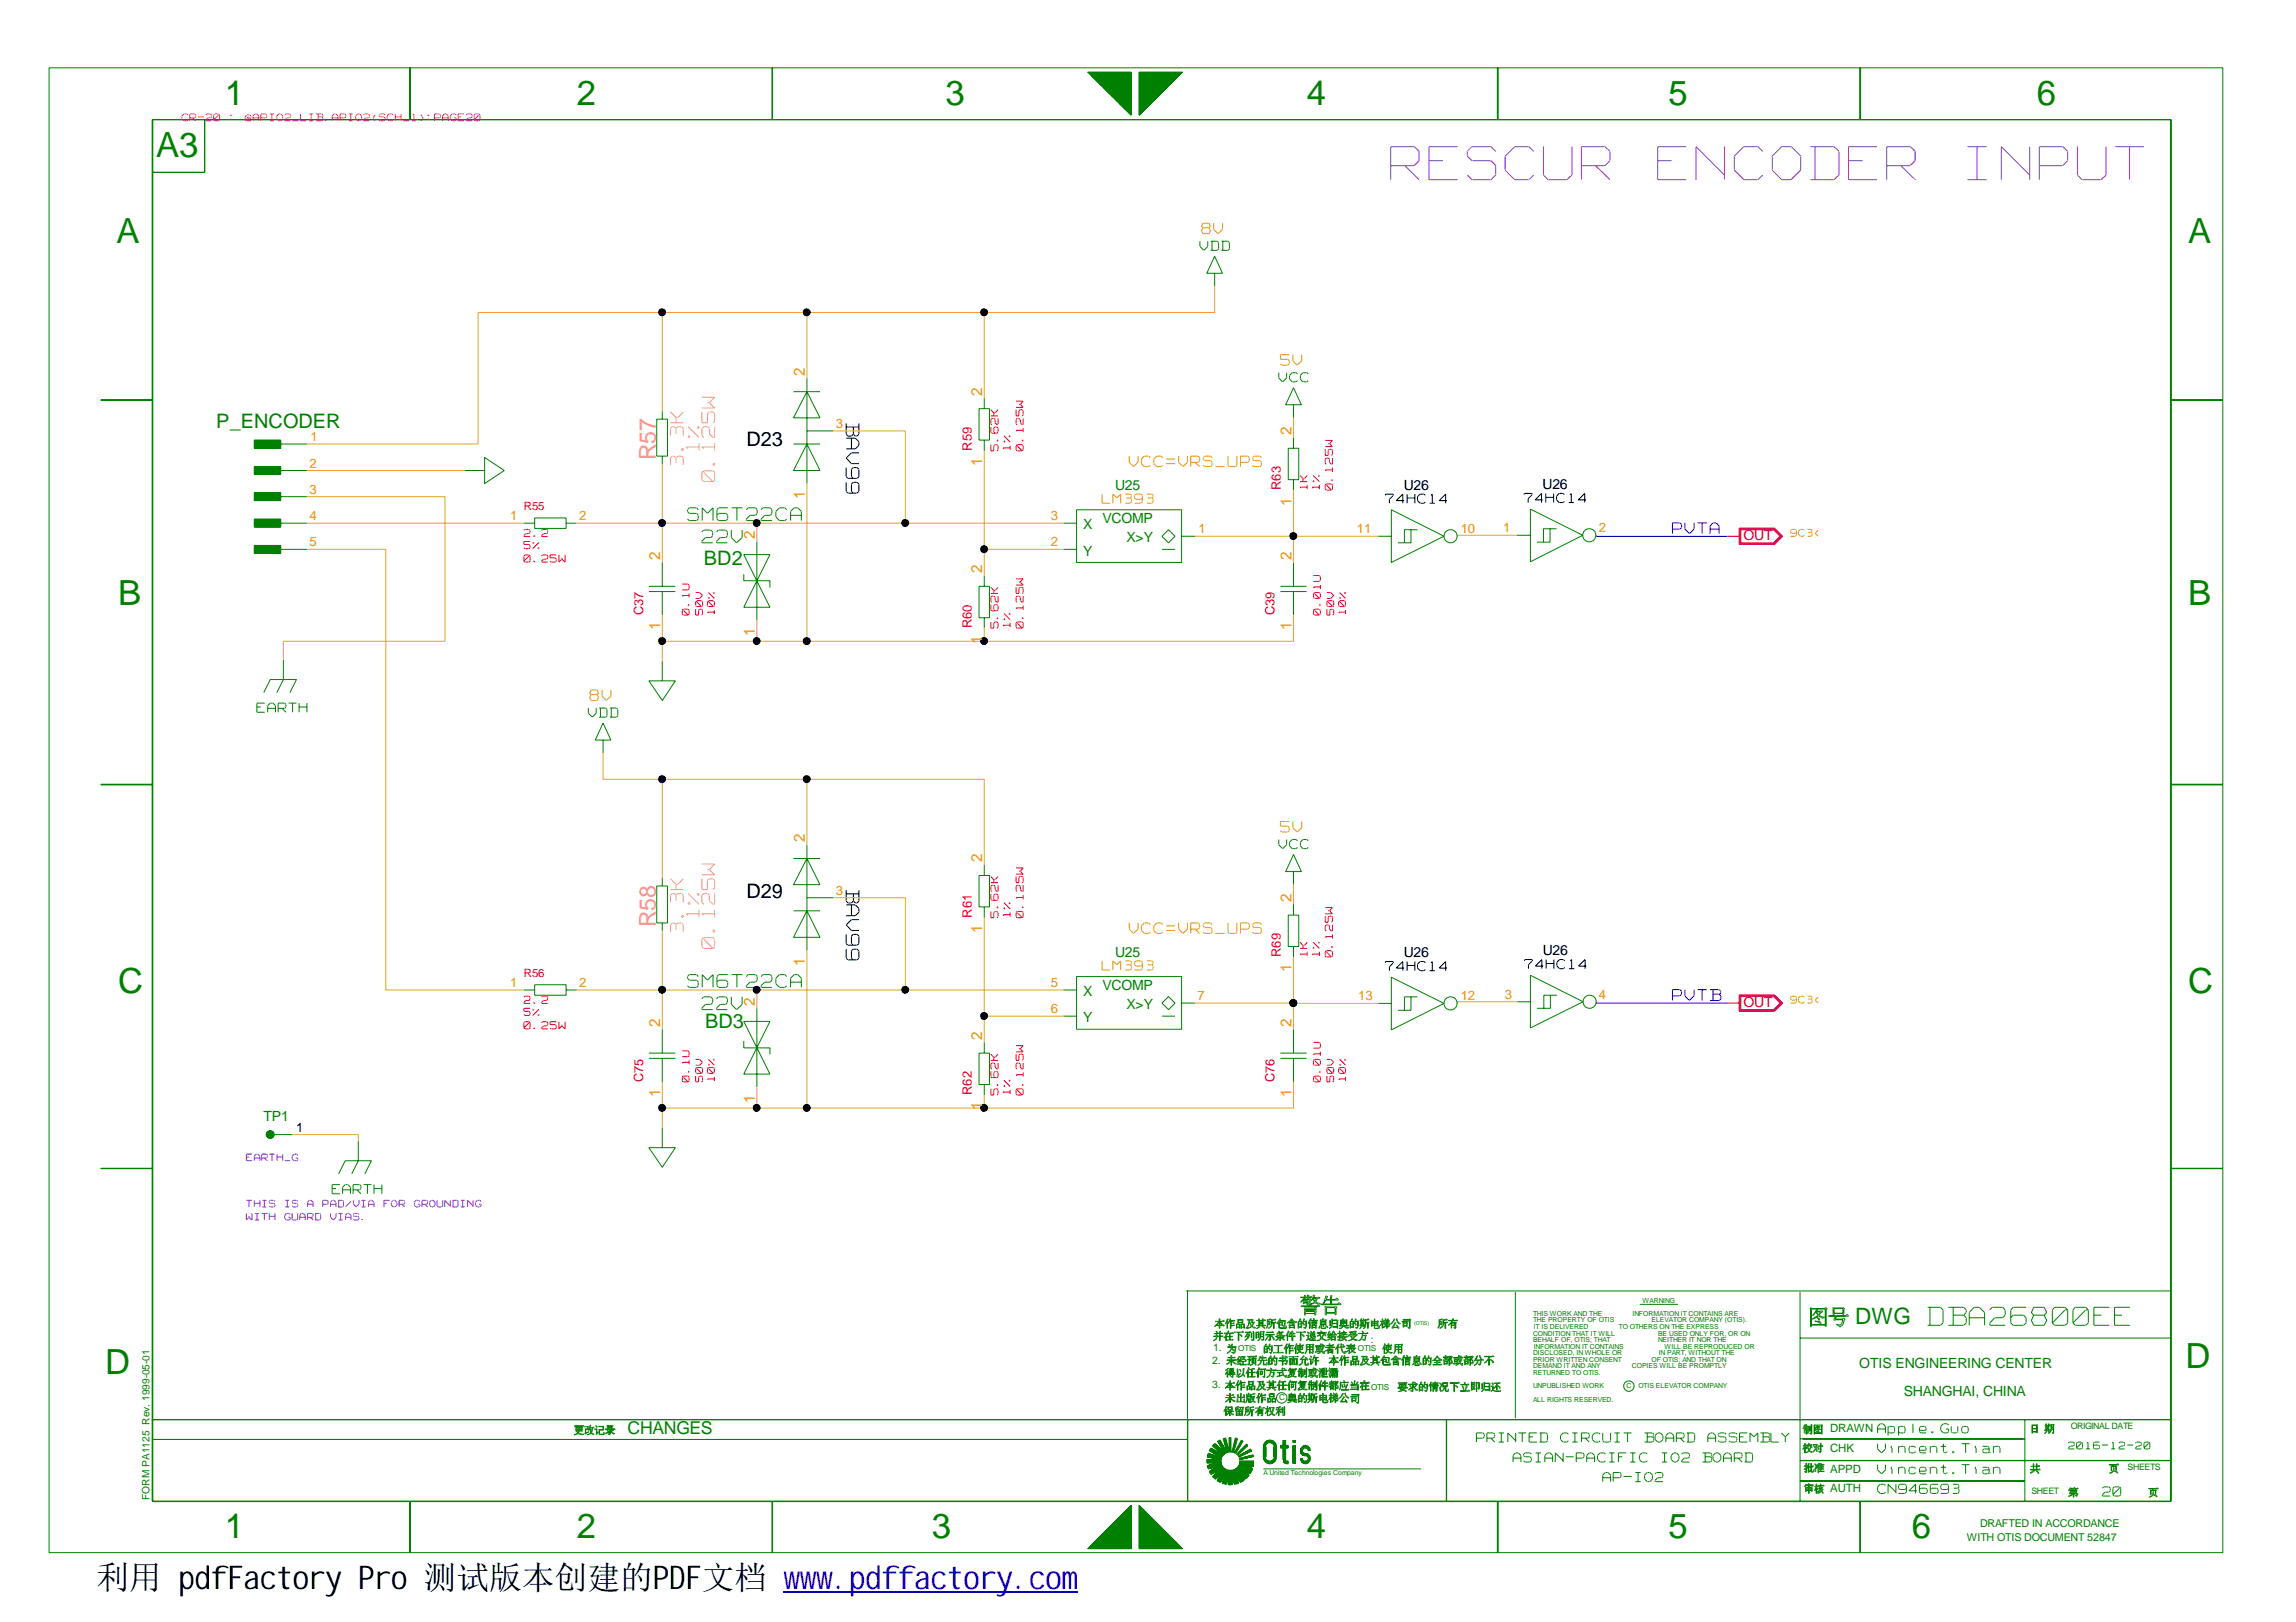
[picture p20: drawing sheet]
<svg xmlns="http://www.w3.org/2000/svg" width="297mm" height="210mm" viewBox="0 0 297 210" stroke-linecap="round" stroke-linejoin="round" font-family="sans-serif">
<defs><g id="words">
<text font-size="8.1" fill="#fff" x="179.9" y="24.1">RESCUR ENCODER INPUT</text>
<g font-size="4.5" fill="#008000">
<text x="29.1" y="13.6">1</text>
<text x="74.6" y="13.6">2</text>
<text x="122.3" y="13.6">3</text>
<text x="169.1" y="13.6">4</text>
<text x="215.9" y="13.6">5</text>
<text x="263.5" y="13.6">6</text>
<text x="20.2" y="20.4">A3</text>
<text x="15.1" y="31.4">A</text>
<text x="283.1" y="31.4">A</text>
<text x="15.3" y="78.2">B</text>
<text x="283.1" y="78.2">B</text>
<text x="15.3" y="128.5">C</text>
<text x="283.1" y="128.5">C</text>
<text x="13.6" y="177.8">D</text>
<text x="282.7" y="177.1">D</text>
<text x="29.1" y="199.1">1</text>
<text x="74.6" y="199.1">2</text>
<text x="120.6" y="199.1">3</text>
<text x="169.1" y="199.1">4</text>
<text x="215.9" y="199.1">5</text>
<text x="247.4" y="199.1">6</text>
</g>
<text font-size="4.4" fill="#fff" x="249.4" y="171.9">DBA26800EE</text>
<text font-size="4.2" x="12.5" y="205.6">利用 pdfFactory Pro 测试版本创建的PDF文档 www.pdffactory.com</text>
<g font-size="3.7" fill="#fff">
<text x="109" y="54.8" transform="rotate(90 109 54.8)">B</text>
<text x="109" y="56.6" transform="rotate(90 109 56.6)">AV99</text>
<text x="109" y="115.2" transform="rotate(90 109 115.2)">B</text>
<text x="109" y="117" transform="rotate(90 109 117)">AV99</text>
</g>
<g font-size="3.6" fill="#fff">
<text x="91" y="58.3" transform="rotate(-90 91 58.3)">1%</text>
<text x="88.9" y="60.4" transform="rotate(-90 88.9 60.4)">3.3K</text>
<text x="93" y="62.3" transform="rotate(-90 93 62.3)">0.125W</text>
<text x="91" y="118.7" transform="rotate(-90 91 118.7)">1%</text>
<text x="88.9" y="120.8" transform="rotate(-90 88.9 120.8)">3.3K</text>
<text x="93" y="122.7" transform="rotate(-90 93 122.7)">0.125W</text>
</g>
<g font-size="3.1" fill="#fff">
<text x="88.9" y="67.7">SM6T22CA</text>
<text x="90.8" y="70.5">22V</text>
<text x="88.9" y="128.1">SM6T22CA</text>
<text x="90.8" y="131">22V</text>
</g>
<g font-size="3" fill="#e8967a">
<text x="84.8" y="59.6" transform="rotate(-90 84.8 59.6)">R57</text>
<text x="84.8" y="120" transform="rotate(-90 84.8 120)">R58</text>
</g>
<text font-size="2.9" fill="#008000" x="240" y="171.3">DWG</text>
<g font-size="2.7" fill="#fff">
<text x="216.4" y="69.4">PVTA</text>
<text x="216.4" y="129.8">PVTB</text>
</g>
<g font-size="2.6" fill="#fff">
<text x="155.4" y="30.5">8V</text>
<text x="165.7" y="47.5">5V</text>
<text x="146.1" y="60.6">VCC=VRS_UPS</text>
<text x="76.3" y="90.9">8V</text>
<text x="165.7" y="107.9">5V</text>
<text x="146.1" y="121">VCC=VRS_UPS</text>
</g>
<g font-size="2.6" fill="#008000">
<text x="28" y="55.4">P_ENCODER</text>
<text x="91.1" y="73.1">BD2</text>
<text x="91.2" y="133">BD3</text>
</g>
<g font-size="2.6">
<text x="96.6" y="57.7">D23</text>
<text x="96.6" y="116.2">D29</text>
</g>
<text font-size="2.3" fill="#008000" x="81.2" y="185.6">CHANGES</text>
<g font-size="2.2" fill="#fff">
<text x="155.2" y="32.6">VDD</text>
<text x="165.4" y="49.6">VCC</text>
<text x="142.6" y="65.3">LM393</text>
<text x="179.2" y="65.3">74HC14</text>
<text x="197.2" y="65.2">74HC14</text>
<text x="33.2" y="92.4">EARTH</text>
<text x="76.1" y="93">VDD</text>
<text x="165.4" y="110">VCC</text>
<text x="142.6" y="125.7">LM393</text>
<text x="179.2" y="125.8">74HC14</text>
<text x="197.2" y="125.6">74HC14</text>
<text x="43" y="154.7">EARTH</text>
<text x="242.9" y="185.6">Apple.Guo</text>
<text x="191" y="186.8">PRINTED</text>
<text x="195.7" y="189.4">ASIAN-PACIFIC</text>
<text x="201.8" y="186.8">CIRCUIT</text>
<text x="207.3" y="192">AP-IO2</text>
<text x="212.7" y="186.8">BOARD</text>
<text x="214.7" y="189.4">IO2 BOARD</text>
<text x="220.8" y="186.8">ASSEMBLY</text>
<text x="242.9" y="190.9">Vincent.Tian</text>
<text x="242.9" y="188.2">Vincent.Tian</text>
<text x="242.9" y="193.5">CN946693</text>
<text x="272" y="193.8">20</text>
</g>
<g font-size="2.1" fill="#fff">
<text x="129.4" y="58.3" transform="rotate(-90 129.4 58.3)">5.62K</text>
<text x="131" y="58.2" transform="rotate(-90 131 58.2)">1%</text>
<text x="132.7" y="58.3" transform="rotate(-90 132.7 58.3)">0.125W</text>
<text x="169.4" y="63.3" transform="rotate(-90 169.4 63.3)">1K</text>
<text x="171" y="63.3" transform="rotate(-90 171 63.3)">1%</text>
<text x="172.7" y="63.4" transform="rotate(-90 172.7 63.4)">0.125W</text>
<text x="129.4" y="81.3" transform="rotate(-90 129.4 81.3)">5.62K</text>
<text x="131" y="81.2" transform="rotate(-90 131 81.2)">1%</text>
<text x="132.7" y="81.3" transform="rotate(-90 132.7 81.3)">0.125W</text>
<text x="129.4" y="118.8" transform="rotate(-90 129.4 118.8)">5.62K</text>
<text x="131" y="118.6" transform="rotate(-90 131 118.6)">1%</text>
<text x="132.7" y="118.8" transform="rotate(-90 132.7 118.8)">0.125W</text>
<text x="169.4" y="123.7" transform="rotate(-90 169.4 123.7)">1K</text>
<text x="171" y="123.7" transform="rotate(-90 171 123.7)">1%</text>
<text x="172.7" y="123.8" transform="rotate(-90 172.7 123.8)">0.125W</text>
<text x="129.4" y="141.7" transform="rotate(-90 129.4 141.7)">5.62K</text>
<text x="131" y="141.6" transform="rotate(-90 131 141.6)">1%</text>
<text x="132.7" y="141.7" transform="rotate(-90 132.7 141.7)">0.125W</text>
</g>
<text font-size="2.1" fill="#008000" x="170.9" y="177.6">,</text>
<g font-size="2" fill="#ff8c00">
<text x="104.1" y="48.6" transform="rotate(-90 104.1 48.6)">2</text>
<text x="127.1" y="51.2" transform="rotate(-90 127.1 51.2)">2</text>
<text x="167.1" y="56.3" transform="rotate(-90 167.1 56.3)">2</text>
<text x="104.1" y="64.6" transform="rotate(-90 104.1 64.6)">1</text>
<text x="127.1" y="60.3" transform="rotate(-90 127.1 60.3)">1</text>
<text x="167.1" y="65.4" transform="rotate(-90 167.1 65.4)">1</text>
<text x="97.7" y="69.7" transform="rotate(-90 97.7 69.7)">2</text>
<text x="85.4" y="72.4" transform="rotate(-90 85.4 72.4)">2</text>
<text x="127.1" y="74.1" transform="rotate(-90 127.1 74.1)">2</text>
<text x="167.1" y="72.4" transform="rotate(-90 167.1 72.4)">2</text>
<text x="85.4" y="81.6" transform="rotate(-90 85.4 81.6)">1</text>
<text x="97.7" y="82.3" transform="rotate(-90 97.7 82.3)">1</text>
<text x="127.1" y="83.3" transform="rotate(-90 127.1 83.3)">1</text>
<text x="167.1" y="81.6" transform="rotate(-90 167.1 81.6)">1</text>
<text x="104.1" y="109" transform="rotate(-90 104.1 109)">2</text>
<text x="127.1" y="111.6" transform="rotate(-90 127.1 111.6)">2</text>
<text x="167.1" y="116.7" transform="rotate(-90 167.1 116.7)">2</text>
<text x="104.1" y="125" transform="rotate(-90 104.1 125)">1</text>
<text x="127.1" y="120.7" transform="rotate(-90 127.1 120.7)">1</text>
<text x="167.1" y="125.8" transform="rotate(-90 167.1 125.8)">1</text>
<text x="97.7" y="130.1" transform="rotate(-90 97.7 130.1)">2</text>
<text x="85.4" y="132.9" transform="rotate(-90 85.4 132.9)">2</text>
<text x="127.1" y="134.5" transform="rotate(-90 127.1 134.5)">2</text>
<text x="167.1" y="132.9" transform="rotate(-90 167.1 132.9)">2</text>
<text x="85.4" y="142" transform="rotate(-90 85.4 142)">1</text>
<text x="97.7" y="142.7" transform="rotate(-90 97.7 142.7)">1</text>
<text x="127.1" y="143.7" transform="rotate(-90 127.1 143.7)">1</text>
<text x="167.1" y="142" transform="rotate(-90 167.1 142)">1</text>
</g>
<g font-size="2" fill="#fff">
<text x="89.5" y="79.6" transform="rotate(-90 89.5 79.6)">0.1U</text>
<text x="91.2" y="79.6" transform="rotate(-90 91.2 79.6)">50V</text>
<text x="92.8" y="79.5" transform="rotate(-90 92.8 79.5)">10%</text>
<text x="171.2" y="79.6" transform="rotate(-90 171.2 79.6)">0.01U</text>
<text x="172.9" y="79.6" transform="rotate(-90 172.9 79.6)">50V</text>
<text x="174.4" y="79.5" transform="rotate(-90 174.4 79.5)">10%</text>
<text x="89.5" y="140" transform="rotate(-90 89.5 140)">0.1U</text>
<text x="91.2" y="140" transform="rotate(-90 91.2 140)">50V</text>
<text x="92.8" y="139.9" transform="rotate(-90 92.8 139.9)">10%</text>
<text x="171.2" y="140" transform="rotate(-90 171.2 140)">0.01U</text>
<text x="172.9" y="140" transform="rotate(-90 172.9 140)">50V</text>
<text x="174.4" y="139.9" transform="rotate(-90 174.4 139.9)">10%</text>
</g>
<g font-size="1.8" fill="#008000">
<text x="144.3" y="63.4">U25</text>
<text x="140.1" y="71.9">Y</text>
<text x="140.1" y="68.5">X</text>
<text x="142.6" y="67.7">VCOMP</text>
<text x="145.8" y="70.2">X&gt;Y</text>
<text x="144.3" y="123.8">U25</text>
<text x="140.1" y="128.9">X</text>
<text x="142.6" y="128.1">VCOMP</text>
<text x="145.8" y="130.6">X&gt;Y</text>
<text x="140.1" y="132.3">Y</text>
<text x="34.1" y="145.1">TP1</text>
<text x="240.5" y="177.1">OTIS ENGINEERING CENTER</text>
<text x="246.3" y="180.7">SHANGHAI, CHINA</text>
</g>
<g font-size="1.8">
<text x="181.6" y="63.4">U26</text>
<text x="199.6" y="63.3">U26</text>
<text x="181.6" y="123.9">U26</text>
<text x="199.6" y="123.6">U26</text>
</g>
<g font-size="1.8" fill="#fff">
<text x="67.8" y="71.2">5%</text>
<text x="67.8" y="69.6">2.2</text>
<text x="67.8" y="72.9">0.25W</text>
<text x="67.8" y="130">2.2</text>
<text x="67.8" y="131.6">5%</text>
<text x="67.8" y="133.3">0.25W</text>
</g>
<g font-size="1.8" fill="#f00">
<text x="225.6" y="69.9">OUT</text>
<text x="225.6" y="130.3">OUT</text>
</g>
<g font-size="1.7" fill="#fff">
<text x="23.5" y="15.8">CR-20</text>
<text x="29.6" y="15.8">: @APIO2_LIB.APIO2(SCH_1):PAGE20</text>
<text x="231.6" y="69.5">9C3&lt;</text>
<text x="231.6" y="129.9">9C3&lt;</text>
<text x="267.6" y="187.7">2016-12-20</text>
</g>
<g font-size="1.7" fill="#ff8c00">
<text x="40.2" y="57.1">1</text>
<text x="108.1" y="55.4">3</text>
<text x="40" y="60.5">2</text>
<text x="40" y="63.9">3</text>
<text x="40" y="67.3">4</text>
<text x="40" y="70.7">5</text>
<text x="66" y="67.3">1</text>
<text x="74.9" y="67.3">2</text>
<text x="135.9" y="70.7">2</text>
<text x="135.9" y="67.3">3</text>
<text x="155.1" y="69">1</text>
<text x="175.6" y="69">11</text>
<text x="189" y="69">10</text>
<text x="194.5" y="68.9">1</text>
<text x="206.8" y="68.9">2</text>
<text x="108.1" y="115.8">3</text>
<text x="66" y="127.7">1</text>
<text x="74.9" y="127.7">2</text>
<text x="135.9" y="131.1">6</text>
<text x="135.9" y="127.7">5</text>
<text x="154.9" y="129.4">7</text>
<text x="175.7" y="129.5">13</text>
<text x="189" y="129.5">12</text>
<text x="194.7" y="129.3">3</text>
<text x="206.8" y="129.3">4</text>
</g>
<g font-size="1.7" fill="#f00">
<text x="125.7" y="58.3" transform="rotate(-90 125.7 58.3)">R59</text>
<text x="165.7" y="63.4" transform="rotate(-90 165.7 63.4)">R63</text>
<text x="83.2" y="79.6" transform="rotate(-90 83.2 79.6)">C37</text>
<text x="125.7" y="81.3" transform="rotate(-90 125.7 81.3)">R60</text>
<text x="164.9" y="79.6" transform="rotate(-90 164.9 79.6)">C39</text>
<text x="125.7" y="118.8" transform="rotate(-90 125.7 118.8)">R61</text>
<text x="165.7" y="123.8" transform="rotate(-90 165.7 123.8)">R69</text>
<text x="83.2" y="140" transform="rotate(-90 83.2 140)">C75</text>
<text x="125.7" y="141.7" transform="rotate(-90 125.7 141.7)">R62</text>
<text x="164.9" y="140" transform="rotate(-90 164.9 140)">C76</text>
</g>
<text font-size="1.7" x="38.3" y="146.4">1</text>
<g font-size="1.6" fill="#fff">
<text x="31.9" y="150.3">EARTH_G</text>
<text x="31.9" y="156.3">THIS IS A PAD/VIA FOR GROUNDING</text>
<text x="31.9" y="158">WITH</text>
<text x="36.7" y="158">GUARD</text>
<text x="42.6" y="158">VIAS.</text>
</g>
<g font-size="1.5" fill="#f00">
<text x="67.8" y="66">R55</text>
<text x="67.8" y="126.4">R56</text>
</g>
<g font-size="1.5" fill="#008000">
<text x="236.8" y="185.3">DRAWN</text>
<text x="236.8" y="187.9">CHK</text>
<text x="236.8" y="190.6">APPD</text>
<text x="236.8" y="193.1">AUTH</text>
</g>
<g font-size="1.4" fill="#008000">
<text x="177.3" y="173.8">:</text>
<text x="156.8" y="176.5">2.</text>
<text x="156.8" y="179.6">3.</text>
<text x="156.9" y="174.9">1.</text>
<text x="256.2" y="197.7">DRAFTED IN ACCORDANCE</text>
<text x="254.5" y="199.4">WITH OTIS DOCUMENT 52847</text>
</g>
<text font-size="1.3" fill="#008000" x="19.3" y="194.1" transform="rotate(-90 19.3 194.1)">FORM PA1125 Rev. 1999-05-01</text>
<g font-size="1.1" fill="#008000">
<text x="160.2" y="174.9">OTIS</text>
<text x="175.7" y="174.9">OTIS</text>
<text x="177.4" y="179.8">OTIS</text>
<text x="165.5" y="181.2">C</text>
<text x="267.9" y="184.9">ORIGINAL DATE</text>
<text x="275.3" y="190.2">SHEETS</text>
<text x="262.8" y="193.4">SHEET</text>
</g>
<g font-size=".9" fill="#008000">
<text x="198.3" y="172.9">CONDITION THAT IT WILL</text>
<text x="198.3" y="173.7">BEHALF OF, OTIS; THAT</text>
<text x="198.3" y="171.1">THE PROPERTY OF OTIS</text>
<text x="198.3" y="170.3">THIS WORK AND THE</text>
<text x="198.4" y="172">IT IS DELIVERED</text>
<text x="209.4" y="172">TO OTHERS ON THE EXPRESS</text>
<text x="211.2" y="170.3">INFORMATION IT CONTAINS ARE</text>
<text x="212.5" y="168.6">WARNING</text>
<text x="213.7" y="171.1">ELEVATOR COMPANY (OTIS).</text>
<text x="214.5" y="172.9">BE USED ONLY FOR, OR ON</text>
<text x="214.5" y="173.7">NEITHER IT NOR THE</text>
<text x="198.3" y="176.2">PRIOR WRITTEN CONSENT</text>
<text x="198.3" y="175.4">DISCLOSED, IN WHOLE OR</text>
<text x="198.3" y="177.9">RETURNED TO OTIS.</text>
<text x="198.3" y="177.1">DEMAND IT AND ANY</text>
<text x="198.3" y="179.6">UNPUBLISHED WORK</text>
<text x="198.4" y="174.6">INFORMATION IT CONTAINS</text>
<text x="210.4" y="179.6">C</text>
<text x="211.1" y="177.1">COPIES WILL BE PROMPTLY</text>
<text x="212" y="179.6">OTIS ELEVATOR COMPANY</text>
<text x="213.7" y="176.2">OF OTIS; AND THAT ON</text>
<text x="214.6" y="175.4">IN PART, WITHOUT THE</text>
<text x="215.3" y="174.6">WILL BE REPRODUCED OR</text>
<text x="198.3" y="181.4">ALL RIGHTS RESERVED.</text>
<text x="163.4" y="190.9">A United Technologies Company</text>
</g>
<text font-size=".7" fill="#008000" x="183" y="171.5">(OTIS)</text>
</g></defs>
<path d="M23.5 16.1h37.4" fill="none" stroke="#fff" stroke-width=".18"/>
<g fill="none" stroke="#000" stroke-width=".13">
<path d="M109.5 56.2l.2 .2M109.5 54.8v1.3M109.5 59.3l.7 .7M109.5 58.1h1.1M109.5 56.7h1.1M109.5 55.3h1.6M109.7 56.4h.4M110.2 56.7v1.4M110.2 58.6l-.7 .6M110.2 58.6h.9M110.4 55.3v.8M110.4 56.2l-.2 .2"/>
<path d="M110.4 56.2l.3 .2M110.7 56.7l.4 .5M110.7 56.4h.1M111.1 54.8v1.3M111.1 57.2v.4M111.1 57.6l-.4 .5M111.1 56.2l-.2 .2M109.5 63.6l.2 .2M109.5 61.7l.2 .2M109.5 60.5v1.2M109.5 62.4v1.2M109.7 63.8h1.1"/>
<path d="M109.7 61.9h1.1M110.2 63.6l.2 .2M110.2 61.7l.2 .2M110.2 60.8v.9M110.2 62.7v.9M110.2 60h.9M110.4 62.4l-.2 .2M110.4 60.5l-.2 .2M110.4 62.4h.4M110.4 60.5h.4M110.9 62.4l.2 .2M110.9 60.5l.2 .2"/>
<path d="M111.1 63.6l-.2 .2M111.1 61.7l-.2 .2M111.1 60.8v.9M111.1 62.7v.9M179.2 63.9v.2M179.3 63.9h.9M179.7 64.7v.4M180.2 64.1l-.5 .5M180.3 63.9v.2M180.7 64.8h1M181.5 64v1.1M181.5 63.9l-.9 .9"/>
<path d="M182 63.9v1.2M182.1 64.4h.9M183 63.9v1.2M183.4 64.3v.4M183.4 64.8l.3 .3M183.7 63.9l-.3 .4M183.8 65.1h.4M183.8 63.9h.4M184.2 63.9l.2 .2M184.4 65l-.2 .1M185 65.1h.6M185.3 63.9l-.2 .2"/>
<path d="M185.3 64v1.1M186.2 64.8h1M187 64v1.1M187 63.9l-.8 .9M197.2 63.9v.1M197.2 63.9h1M197.7 64.6v.4M198.2 64.1l-.5 .4M198.2 63.9v.1M198.6 64.7h1M199.4 63.9v1.1M199.4 63.9l-.8 .8"/>
<path d="M200 63.9v1.1M200 64.4h1M201 63.9v1.1M201.4 64.2v.5M201.4 64.7l.3 .3M201.7 63.9l-.3 .3M201.8 65h.4M201.8 63.9h.4M202.2 63.9l.2 .1M202.4 64.9l-.2 .1M202.9 65h.7M203.3 63.9l-.2 .1"/>
<path d="M203.3 63.9v1.1M204.2 64.7h1M205 63.9v1.1M205 63.9l-.8 .8M109.5 116.6l.2 .3M109.5 115.2v1.4M109.5 119.7l.7 .7M109.5 118.5h1.1M109.5 117.1h1.1M109.5 115.7h1.6M109.7 116.9h.4M110.2 117.2v1.3"/>
<path d="M110.2 119l-.7 .6M110.2 119h.9M110.4 115.7v.9M110.4 116.6l-.2 .3M110.4 116.6l.3 .3M110.7 117.1l.4 .5M110.7 116.9h.1M111.1 115.2v1.4M111.1 117.6v.4M111.1 118l-.4 .5M111.1 116.6l-.2 .3M109.5 124l.2 .2"/>
<path d="M109.5 122.1l.2 .2M109.5 120.9v1.2M109.5 122.8v1.2M109.7 124.2h1.1M109.7 122.3h1.1M110.2 124l.2 .2M110.2 122.1l.2 .2M110.2 121.2v.9M110.2 123.1v.9M110.2 120.4h.9M110.4 122.8l-.2 .2M110.4 120.9l-.2 .2"/>
<path d="M110.4 122.8h.4M110.4 120.9h.4M110.9 122.8l.2 .2M110.9 120.9l.2 .2M111.1 124l-.2 .2M111.1 122.1l-.2 .2M111.1 121.2v.9M111.1 123.1v.9M179.2 124.4v.2M179.3 124.4h.9M179.7 125.2v.4M180.2 124.6l-.5 .5"/>
<path d="M180.3 124.4v.2M180.7 125.3h1M181.5 124.5v1.1M181.5 124.4l-.9 .9M182 124.4v1.2M182.1 124.9h.9M183 124.4v1.2M183.4 124.8v.4M183.4 125.3l.3 .3M183.7 124.4l-.3 .4M183.8 125.6h.4M183.8 124.4h.4"/>
<path d="M184.2 124.4l.2 .2M184.4 125.4l-.2 .2M185 125.6h.6M185.3 124.4l-.2 .2M185.3 124.5v1.1M186.2 125.3h1M187 124.5v1.1M187 124.4l-.8 .9M197.2 124.2v.1M197.3 124.2h.9M197.7 124.9v.5M198.2 124.4l-.5 .5"/>
<path d="M198.2 124.2v.1M198.7 125h.9M199.5 124.2v1.2M199.5 124.2l-.9 .8M200 124.2v1.2M200.1 124.7h.9M201 124.2v1.2M201.4 124.6v.4M201.4 125l.4 .4M201.8 124.2l-.4 .3M201.8 125.4h.4M201.8 124.2h.4"/>
<path d="M202.3 124.2l.1 .1M202.4 125.2l-.1 .2M203 125.4h.7M203.3 124.2l-.1 .1M203.3 124.2v1.1M204.3 125h.9M205.1 124.2v1.2M205.1 124.2l-.9 .8"/>
</g>
<g fill="none" stroke="#f00" stroke-width=".13">
<path d="M128.2 54.8l.1 .2M128.2 55.9l.1 .2M128.2 53.8h.9M128.2 58.3h.4M128.2 54.3v.5M128.2 55.3v.6M128.2 57.5v.8M128.2 53l.4 .4M128.3 54.2l-.1 .1M128.4 54.2h.1M128.4 56.1h.5M128.6 53.5v.3"/>
<path d="M128.6 55.4v.5M128.6 57.7v.6M128.6 54.2l.1 .1M128.6 55.9l.1 .1M128.6 53.4h.1M128.7 54.3v.4M128.7 55.3l-.1 .1M128.7 57.5l-.1 .2M128.7 54.7l.3 .3M128.8 55.3h.1M128.8 57.5h.1M129 57h.1"/>
<path d="M129 57v.1M129 55.3l.1 .1M129 57.5l.1 .2M129 55h.1M129 57.1h.1M129.1 54.2v.7M129.1 55.4v.5M129.1 57h.1M129.1 57.7v.5M129.1 55.9l-.1 .2M129.1 58.2l-.1 .1M129.1 53l-.3 .4"/>
<path d="M129.8 58l.1 .1M129.8 58h.8M129.9 57.1h.1M129.9 57.1v.1M129.9 56.4l.8 .8M129.9 57.2h.1M130 57.1v.1M130.6 56.4h.1M130.6 56.4v.1M130.6 56.5h.1M130.7 56.4v.1M130.7 57.7v.5"/>
<path d="M131.4 54.8l.2 .2M131.4 55.7l.2 .1M131.4 58.2l.2 .1M131.4 51.9h.9M131.4 52.7h.9M131.4 53.8h.4M131.4 53v.8M131.4 54.3v.5M131.4 57.7v.5M131.5 55.7h.8M131.6 54.2l-.2 .1M131.6 57.6v.1"/>
<path d="M131.6 57.5l-.2 .2M131.6 54.2h.2M131.6 57.5h.6M131.6 57.7l.6 .6M131.6 58.3h.6M131.8 52.3h.2M131.8 54.2l.2 .1M131.8 53.2v.6M132 53l-.2 .1M132 54.3v.4M132 54.7l.2 .3M132 53h.2"/>
<path d="M132 52.4l.4 .3M132.2 53l.2 .1M132.2 57h.2M132.2 57v.1M132.2 57.5l.2 .2M132.3 55h.1M132.3 57.1h.1M132.4 53.7l-.2 .1M132.4 53.2v.5M132.4 54.2v.7M132.4 55.4v.5M132.4 57h.1"/>
<path d="M132.4 57.7v.5M132.4 58.2l-.2 .1M132.4 51.9l-.4 .4M171.4 60l.2 .1M171.4 57h.9M171.4 57.8h.9M171.4 58.9h.4M171.4 58.1v.8M171.4 59.5v.4M171.6 59.3l-.2 .1M171.6 59.3h.2M171.8 57.4h.2"/>
<path d="M171.8 59.3l.2 .1M171.8 58.3v.6M172 58.1l-.2 .2M172 59.5v.3M172 59.8l.3 .3M172 58.1h.2M172 57.5l.4 .3M172.3 58.1l.1 .2M172.4 58.8l-.1 .1M172.4 58.3v.5M172.4 59.3v.7M172.4 57l-.4 .4"/>
<path d="M67.8 72.6l.1 .1M67.8 69.4h.1M67.8 70.1v.4M67.8 72v.6M67.8 70.9l.1 .1M67.8 69.4h.8M67.8 70.5h.6M67.8 70.1h.8M67.9 71.8l-.1 .1M67.9 68.5l-.1 .1M67.9 72.7h.5M67.9 71h.5"/>
<path d="M67.9 71.8h.5M67.9 68.5h.5M68 69.1l-.2 .2M68.1 69.1h.3M68.4 72l-.6 .6M68.5 71.9h.1M68.5 71.8l.1 .1M68.5 68.5l.1 .1M68.5 70.5l.1 .1M68.6 72.6l-.1 .1M68.6 68.7v.1M68.6 70.7v.1"/>
<path d="M68.6 72v.6M68.6 68.9l-.1 .2M68.6 70.9l-.1 .1M68.9 70.2h.1M68.9 70.2v.1M69 70.3h.1M69 72.6h.1M69 69.4h.1M69 70.2v.1M69 72.7h.1M69 69.3h.1M69.1 72.7h.1"/>
<path d="M69.1 69.4h.1M69.2 69.3v.1M69.2 72.6v.1M69.6 70.9h.1M69.6 70.9v.1M69.6 71h.1M69.7 70.9v.1M69.7 70.2l-.8 .8M70.1 69.4h.1M70.1 72.7h.1M70.1 72.7h.8M70.1 69.4h.8"/>
<path d="M70.2 71.8l-.1 .1M70.2 68.5l-.1 .1M70.2 71.8h.5M70.2 68.5h.5M70.3 72.4l-.2 .2M70.3 69.1l-.2 .2M70.4 72.4h.3M70.4 69.1h.3M70.7 71.8l.2 .1M70.7 68.5l.2 .1M70.9 68.7v.1M70.9 72v.2"/>
<path d="M70.9 72.2l-.2 .2M70.9 68.9l-.2 .2M71.2 72.6l.1 .1M71.2 71.8v.4M71.2 72.2h.6M71.2 71.8h.8M71.3 72.7h.5M71.8 72.2l.2 .2M72 72.6l-.2 .1M72 72.4v.2M72.3 71.8v.9M72.6 72.4l-.3 .3"/>
<path d="M72.7 72.2v.1M72.7 72.4l.4 .3M73.1 71.8v.9M88.3 77.1l.1 .1M88.3 79.5l.1 .1M88.3 75.6h.7M88.3 76.3h.7M88.3 79v.4M88.3 77.1h.8M88.4 78.9v.1M88.4 78.8l-.1 .2M88.4 78.8h.6"/>
<path d="M88.4 79l.6 .6M88.4 79.6h.6M89 75.6l.2 .1M89 78.2h.2M89 78.3v.1M89 78.8l.2 .2M89.1 78.4h.1M89.2 76.2l-.2 .1M89.2 75.7v.5M89.2 76.8v.5M89.2 78.3h.1M89.2 79v.4"/>
<path d="M89.2 79.5l-.2 .1M90 76.7h.5M90 77.4h.5M90 78.4l.1 .1M90 79.6h.4M90 77.9v.4M90 78.8v.8M90.1 77.8v.1M90.1 77.7l-.1 .2M90.2 77.7h.5M90.2 78.5h.5M90.2 77.9l.5 .6"/>
<path d="M90.4 79v.6M90.5 78.8l-.1 .2M90.5 76.7l.4 .4M90.6 78.8h.1M90.8 77.7l.1 .2M90.8 78.8l.1 .2M90.8 77.1l-.3 .3M90.9 78.4l-.1 .1M90.9 79.5l-.1 .1M90.9 77.9v.4M90.9 79v.4M91.5 78.4l.2 .1"/>
<path d="M91.5 79.2l.2 .1M91.5 77.9v.4M91.6 79.2h.8M91.7 77.3h.1M91.7 77.4h.1M91.7 77.8v.1M91.7 77.7l-.2 .2M91.7 76.7l.7 .7M91.7 77.7h.5M91.7 78.5h.5M91.7 77.9l.5 .6M91.8 77.4h.1"/>
<path d="M92.3 76.7h.1M92.3 76.7v.1M92.3 77.7l.1 .2M92.3 76.8h.1M92.4 76.7v.1M92.4 77.9v.4M92.4 79v.5M92.4 78.4l-.1 .1M128.2 76.8h.9M128.2 77.8l.1 .1M128.2 78.9l.1 .2M128.2 76l.4 .4"/>
<path d="M128.2 77.3v.5M128.2 78.2v.7M128.3 77.1l-.1 .2M128.4 77.1h.1M128.4 79.1h.5M128.6 76.5v.3M128.6 78.4v.5M128.6 77.1l.1 .2M128.6 78.9l.1 .1M128.6 76.4h.1M128.7 77.3v.4M128.7 78.2l-.1 .2"/>
<path d="M128.7 77.7l.3 .2M128.8 78.2h.1M129 79.9h.1M129 78.2l.1 .2M129 80v.1M129 77.9h.1M129.1 78.9l-.1 .2M129.1 77.1v.8M129.1 78.4v.5M129.1 80h.1M129.1 76l-.3 .4M129.9 79.4l.8 .8"/>
<path d="M130.6 79.4v.1M130.6 79.4h.1M130.6 79.5h.1M130.7 79.4v.1M131.4 76.8h.4M131.4 77.8l.2 .1M131.4 78.7l.2 .1M131.4 76v.8M131.4 77.3v.5M131.4 74.9h.9M131.4 75.7h.9M131.5 78.7h.8"/>
<path d="M131.6 77.1l-.2 .2M131.6 77.1h.2M131.8 75.3h.2M131.8 77.1l.2 .2M131.8 76.2v.6M132 77.3v.4M132 76l-.2 .1M132 77.7l.2 .2M132 76h.2M132 75.4l.4 .3M132.2 80v.1M132.2 76l.2 .1"/>
<path d="M132.2 79.9h.2M132.3 77.9h.1M132.4 76.2v.4M132.4 77.1v.8M132.4 78.4v.5M132.4 80h.1M132.4 76.7l-.2 .1M132.4 74.9l-.4 .4M168.2 62.3h.9M168.2 63l.1 .2M168.2 61.5l.4 .4M168.2 63h.9"/>
<path d="M168.6 62v.3M168.6 61.9h.1M169.1 61.5l-.3 .4M169.1 62.8v.5M169.8 63l.1 .2M169.8 63h.8M169.9 62.2h.1M169.9 62.2v.1M169.9 61.5l.8 .8M169.9 62.3h.1M169.9 76l.2 .1M169.9 77.3l.2 .1"/>
<path d="M169.9 79.5l.2 .1M169.9 74.5h.7M169.9 75.2h.7M169.9 76.8v.5M169.9 79v.4M170 76h.8M170 62.2v.1M170.1 76.7v.1M170.1 78.9v.1M170.1 76.7l-.2 .1M170.1 78.8l-.2 .2M170.1 76.7h.5"/>
<path d="M170.1 77.4h.5M170.1 78.8h.5M170.1 79.6h.5M170.1 76.8l.5 .6M170.1 79l.5 .6M170.6 61.5h.1M170.6 61.6v.1M170.6 61.7h.1M170.7 78.2h.1M170.7 61.6h.1M170.7 62.8v.5M170.7 78.3v.1"/>
<path d="M170.7 74.5l.1 .1M170.7 76.7l.1 .1M170.7 78.8l.1 .2M170.7 78.4h.1M170.8 75.1l-.1 .1M170.8 77.3l-.1 .1M170.8 74.6v.5M170.8 75.7v.5M170.8 76.8v.5M170.8 78.3h.1M170.8 79v.4M170.8 79.5l-.1 .1"/>
<path d="M171.4 60.8l.2 .1M171.4 63.3l.2 .1M171.4 62.8v.5M171.5 60.8h.8M171.6 62.7v.1M171.6 62.6l-.2 .2M171.6 62.8l.6 .6M171.6 62.6h.6M171.6 63.4h.6M171.7 76.7h.4M171.7 77.4h.4M171.7 78.4l.1 .1"/>
<path d="M171.7 79.6h.3M171.7 77.9v.4M171.7 78.8v.8M171.8 77.8v.1M171.8 77.7l-.1 .2M171.8 77.7h.6M171.8 78.5h.6M171.8 77.9l.6 .6M172 79v.6M172.2 78.8l-.2 .2M172.2 76.7l.4 .4M172.2 78.8h.2"/>
<path d="M172.3 62.1h.1M172.3 62.1v.1M172.3 62.6l.1 .2M172.3 60.1h.1M172.3 62.2h.1M172.4 60.5v.6M172.4 62.1v.1M172.4 62.8v.5M172.4 63.3l-.1 .1M172.4 77.7l.2 .2M172.4 78.8l.2 .2M172.5 77.1l-.3 .3"/>
<path d="M172.6 78.4l-.2 .1M172.6 79.5l-.2 .1M172.6 77.9v.4M172.6 79v.4M173.2 78.4l.1 .1M173.2 79.2l.1 .1M173.2 77.9v.4M173.2 79.2h.8M173.3 77.3h.1M173.3 77.4h.1M173.3 77.8v.1M173.3 77.7l-.1 .2"/>
<path d="M173.3 76.7l.8 .7M173.4 77.4h.1M173.4 77.9l.5 .6M173.4 77.7h.5M173.4 78.5h.5M173.9 76.7h.2M173.9 76.7v.1M173.9 77.7l.2 .2M174 76.8h.1M174.1 76.7v.1M174.1 77.9v.4M174.1 79v.5"/>
<path d="M174.1 78.4l-.2 .1M223.5 69.4h1.7M225 68.3h4.6l1 1.1-1 1.1h-4.6zM225.1 68.4h4.4l1 1-1 1h-4.4zM225.1 68.5h4.4l.9 .9-.9 .9h-4.4zM225.2 68.6h4.2l.9 .8-.9 .8h-4.2zM128.2 81.3h.4M128.2 80.5v.8M128.6 80.7v.6M128.7 80.5l-.1 .1M128.8 80.5h.1M129 80.5l.1 .1"/>
<path d="M129 80.1h.1M129.1 80.7v.4M129.1 81.2l-.1 .1M129.8 80.9l.1 .1M129.8 80.9h.8M129.9 80.1v.1M129.9 80.1h.1M129.9 80.2h.1M130 80.1v.1M130.7 80.6v.6M131.4 81.2l.2 .1M131.4 80.7v.4"/>
<path d="M131.6 80.5v.1M131.6 80.5l-.2 .1M131.6 80.7l.6 .6M131.6 80.5h.6M131.6 81.3h.6M132.2 80.5l.2 .1M132.3 80.1h.1M132.4 80.7v.4M132.4 81.2l-.2 .1M128.2 115.2l.1 .2M128.2 116.4l.1 .1M128.2 114.7v.5"/>
<path d="M128.2 115.7v.6M128.2 118v.7M128.2 114.2h.9M128.2 113.4l.4 .4M128.2 118.8h.4M128.3 114.6l-.1 .1M128.4 114.6h.1M128.4 116.5h.5M128.6 113.9v.3M128.6 115.9v.4M128.6 118.1v.6M128.6 114.6l.1 .1"/>
<path d="M128.6 116.4l.1 .1M128.6 113.8h.1M128.7 114.7v.4M128.7 115.7l-.1 .1M128.7 118l-.1 .1M128.7 115.1l.3 .3M128.8 115.7h.1M128.8 118h.1M129 117.4v.1M129 115.7l.1 .1M129 117.4h.1M129 118l.1 .1"/>
<path d="M129 117.5h.1M129 115.4h.1M129.1 114.6v.7M129.1 115.9v.4M129.1 117.4h.1M129.1 118.1v.5M129.1 116.4l-.1 .1M129.1 118.6l-.1 .2M129.1 113.4l-.3 .4M129.8 118.4l.1 .1M129.8 118.4h.8M129.9 117.5v.1"/>
<path d="M129.9 117.5h.1M129.9 116.8l.8 .8M129.9 117.6h.1M130 117.5v.1M130.6 116.9h.1M130.6 116.8h.1M130.7 116.9h.1M130.7 118.1v.5M131.4 115.2l.2 .2M131.4 116.1l.2 .2M131.4 118.6l.2 .2M131.4 113.4v.8"/>
<path d="M131.4 114.7v.5M131.4 118.1v.5M131.4 114.2h.4M131.4 112.3h.9M131.4 113.1h.9M131.5 116.1h.8M131.6 118v.1M131.6 114.6l-.2 .1M131.6 118l-.2 .1M131.6 114.6h.2M131.6 118h.6M131.6 118.8h.6"/>
<path d="M131.6 118.1l.6 .6M131.8 112.7h.2M131.8 114.6l.2 .1M131.8 113.6v.6M132 114.7v.4M132 113.4l-.2 .2M132 115.1l.2 .3M132 113.4h.2M132 112.8l.4 .3M132.2 117.4v.1M132.2 117.4h.2M132.2 113.4l.2 .2"/>
<path d="M132.2 118l.2 .1M132.3 117.5h.1M132.3 115.4h.1M132.4 118.6l-.2 .2M132.4 113.6v.5M132.4 114.6v.7M132.4 115.8v.6M132.4 117.4h.1M132.4 118.1v.5M132.4 114.1l-.2 .1M132.4 112.3l-.4 .4M171.4 118.5v.8"/>
<path d="M171.4 119.9v.4M171.4 117.4h.9M171.4 118.3h.9M171.4 119.4h.4M171.6 119.7l-.2 .1M171.6 119.7h.2M171.8 117.9h.2M171.8 119.7l.2 .1M171.8 118.7v.6M172 119.9v.3M172 118.5l-.2 .2M172 118.5h.2"/>
<path d="M172 117.9l.4 .4M172.3 118.5l.1 .2M172.4 118.7v.5M172.4 119.7v.8M172.4 119.2l-.1 .2M172.4 117.4l-.4 .5M67.8 129.8v.1M67.8 130.5v.4M67.8 132.4v.6M67.8 131.3l.1 .1M67.8 133l.1 .2M67.8 129.9h.8"/>
<path d="M67.8 130.9h.6M67.8 130.5h.8M67.9 128.9l-.1 .1M67.9 132.2l-.1 .1M67.9 131.4h.5M67.9 133.2h.5M67.9 128.9h.5M67.9 132.2h.5M68 129.5l-.2 .2M68.1 129.5h.3M68.4 132.4l-.6 .6M68.5 130.9l.1 .1"/>
<path d="M68.5 128.9l.1 .1M68.5 132.3h.1M68.5 132.2l.1 .1M68.6 129.1v.2M68.6 131.1v.1M68.6 132.4v.6M68.6 131.3l-.1 .1M68.6 129.3l-.1 .2M68.6 133l-.1 .2M68.9 130.7h.1M68.9 130.6h.1M69 130.7h.1"/>
<path d="M69 129.8v.1M69 130.6v.1M69 133.1v.1M69 129.7h.1M69 133h.1M69.1 129.9h.1M69.1 133.2h.1M69.2 129.7v.2M69.2 133v.2M69.6 131.3v.1M69.6 131.3h.1M69.6 131.4h.1"/>
<path d="M69.7 131.3v.1M69.7 130.6l-.8 .8M70.1 129.8v.1M70.1 133.1v.1M70.1 129.9h.8M70.1 133.2h.8M70.2 128.9l-.1 .1M70.2 132.2l-.1 .1M70.2 128.9h.5M70.2 132.2h.5M70.3 129.5l-.2 .2M70.3 132.8l-.2 .2"/>
<path d="M70.4 129.5h.3M70.4 132.8h.3M70.7 128.9l.2 .1M70.7 132.2l.2 .1M70.9 129.1v.2M70.9 132.4v.2M70.9 129.3l-.2 .2M70.9 132.6l-.2 .2M71.2 133l.1 .2M71.2 132.2v.4M71.2 132.6h.6M71.2 132.2h.8"/>
<path d="M71.3 133.2h.5M71.8 132.6l.2 .2M72 132.8v.2M72 133l-.2 .2M72.3 132.2v.9M72.6 132.8l-.3 .4M72.7 132.6v.1M72.7 132.8l.4 .4M73.1 132.2v.9M88.3 137.5l.1 .1M88.3 139.9l.1 .1M88.3 139.4v.4"/>
<path d="M88.3 136h.7M88.3 136.8h.7M88.3 137.5h.8M88.4 139.3v.1M88.4 139.2l-.1 .2M88.4 139.2h.6M88.4 139.4l.6 .6M89 138.7v.1M89 138.7h.2M89 136l.2 .1M89 139.2l.2 .2M89.1 138.8h.1"/>
<path d="M89.2 136.2v.4M89.2 137.2v.5M89.2 138.7h.1M89.2 139.4v.4M89.2 136.6l-.2 .2M89.2 139.9l-.2 .1M90 137.1h.5M90 137.9h.5M90 138.8l.1 .1M90 138.3v.4M90 139.2v.8M90.1 138.2v.1"/>
<path d="M90.1 138.1l-.1 .2M90.2 138.1h.5M90.2 138.9h.5M90.2 138.3l.5 .6M90.4 139.4v.6M90.5 139.2l-.1 .2M90.5 137.1l.4 .4M90.6 139.2h.1M90.8 138.1l.1 .2M90.8 139.2l.1 .2M90.8 137.5l-.3 .4M90.9 138.8l-.1 .1"/>
<path d="M90.9 139.9l-.1 .1M90.9 138.3v.4M90.9 139.4v.4M91.5 138.8l.2 .1M91.5 139.6l.2 .2M91.5 138.3v.4M91.6 139.6h.8M91.7 137.7h.1M91.7 137.8v.1M91.7 138.2v.1M91.7 138.1l-.2 .2M91.7 137.1l.7 .8"/>
<path d="M91.7 137.9h.1M91.7 138.1h.5M91.7 138.9h.5M91.7 138.3l.5 .6M91.8 137.8h.1M92.3 137.1h.1M92.3 137.1v.1M92.3 138.1l.1 .2M92.3 137.2h.1M92.4 137.1v.1M92.4 138.3v.4M92.4 139.4v.5"/>
<path d="M92.4 138.8l-.1 .1M128.2 137.2h.9M128.2 138.2l.1 .2M128.2 139.3l.1 .2M128.2 137.7v.5M128.2 138.7v.6M128.2 136.4l.4 .4M128.3 137.6l-.1 .1M128.4 137.6h.1M128.4 139.5h.5M128.6 136.9v.3M128.6 138.8v.5"/>
<path d="M128.6 137.6l.1 .1M128.6 139.3l.1 .1M128.6 136.8h.1M128.7 137.7v.4M128.7 138.7l-.1 .1M128.7 138.1l.3 .3M128.8 138.7h.1M129 138.7l.1 .1M129 138.4h.1M129.1 137.6v.7M129.1 138.8v.5M129.1 139.3l-.1 .2"/>
<path d="M129.1 136.4l-.3 .4M129.9 139.8l.8 .8M130.6 139.8v.1M130.6 139.8h.1M130.6 139.9h.1M130.7 139.8v.1M131.4 137.2h.4M131.4 138.2l.2 .2M131.4 139.1l.2 .1M131.4 136.4v.8M131.4 137.7v.5M131.4 135.3h.9"/>
<path d="M131.4 136.1h.9M131.5 139.1h.8M131.6 137.6l-.2 .1M131.6 137.6h.2M131.8 135.7h.2M131.8 137.6l.2 .1M131.8 136.6v.6M132 137.7v.4M132 136.4l-.2 .1M132 138.1l.2 .3M132 136.4h.2M132 135.8l.4 .3"/>
<path d="M132.2 136.4l.2 .1M132.3 138.4h.1M132.4 136.6v.4M132.4 137.6v.7M132.4 138.8v.5M132.4 137.1l-.2 .1M132.4 135.3l-.4 .4M168.2 122.7h.9M168.2 123.5l.1 .1M168.2 121.9l.4 .5M168.2 123.5h.9M168.6 122.4v.3"/>
<path d="M168.6 122.4h.1M169.1 123.2v.5M169.1 121.9l-.3 .4M169.8 123.5l.1 .1M169.8 123.5h.8M169.9 122.7h.1M169.9 122.6h.1M169.9 121.9l.8 .8M169.9 136.4l.2 .1M169.9 137.7l.2 .2M169.9 139.9l.2 .1M169.9 137.3v.4"/>
<path d="M169.9 139.4v.4M169.9 134.9h.7M169.9 135.7h.7M170 136.4h.8M170 122.7h.1M170.1 137.1v.1M170.1 139.3v.1M170.1 137.1l-.2 .1M170.1 139.2l-.2 .2M170.1 137.1h.5M170.1 137.9h.5M170.1 139.2h.5"/>
<path d="M170.1 137.3l.5 .5M170.1 139.4l.5 .6M170.6 122v.1M170.6 121.9h.1M170.6 122.1h.1M170.7 122h.1M170.7 123.2v.5M170.7 138.7v.1M170.7 134.9l.1 .1M170.7 137.1l.1 .1M170.7 138.7h.1M170.7 139.2l.1 .2"/>
<path d="M170.7 138.8h.1M170.8 135.1v.4M170.8 136.1v.5M170.8 137.3v.4M170.8 138.7h.1M170.8 139.4v.4M170.8 135.5l-.1 .2M170.8 137.7l-.1 .2M170.8 139.9l-.1 .1M171.4 120.4l.2 .1M171.4 121.2l.2 .1M171.4 123.7l.2 .1"/>
<path d="M171.4 123.2v.5M171.5 121.2h.8M171.6 123.1v.1M171.6 123l-.2 .2M171.6 123.2l.6 .6M171.6 123h.6M171.6 123.8h.6M171.7 137.1h.4M171.7 137.9h.4M171.7 138.8l.1 .1M171.7 138.3v.4M171.7 139.2v.8"/>
<path d="M171.8 138.2v.1M171.8 138.1l-.1 .2M171.8 138.1h.6M171.8 138.9h.6M171.8 138.3l.6 .6M172 120.2l.3 .3M172 139.4v.6M172.2 139.2l-.2 .2M172.2 137.1l.4 .4M172.2 139.2h.2M172.3 122.5v.1M172.3 122.5h.1"/>
<path d="M172.3 123l.1 .2M172.3 120.5h.1M172.3 122.6h.1M172.4 120.9v.6M172.4 122.5v.1M172.4 123.2v.5M172.4 123.7l-.1 .1M172.4 138.1l.2 .2M172.4 139.2l.2 .2M172.5 137.5l-.3 .4M172.6 138.8l-.2 .1M172.6 139.9l-.2 .1"/>
<path d="M172.6 138.3v.4M172.6 139.4v.4M173.2 138.8l.1 .1M173.2 139.6l.1 .2M173.2 138.3v.4M173.2 139.6h.8M173.3 137.8v.1M173.3 138.2v.1M173.3 137.7h.1M173.3 138.1l-.1 .2M173.3 137.1l.8 .8M173.4 137.9h.1"/>
<path d="M173.4 138.3l.5 .6M173.4 138.1h.5M173.4 138.9h.5M173.4 137.8h.1M173.9 137.1v.1M173.9 137.1h.2M173.9 138.1l.2 .2M174 137.2h.1M174.1 137.1v.1M174.1 138.3v.4M174.1 139.4v.5M174.1 138.8l-.2 .1"/>
<path d="M223.5 129.8h1.7M225 128.7h4.6l1 1.1-1 1.1h-4.6zM225.1 128.8h4.4l1 1-1 1h-4.4zM225.1 128.9h4.4l.9 .9-.9 .9h-4.4zM225.2 129h4.2l.9 .8-.9 .9h-4.2zM88.4 140h.6M90 140h.4M128.2 140.9v.8M128.2 141.7h.4M128.6 141.1v.6M128.7 140.9l-.1 .1M128.8 140.9h.1"/>
<path d="M129 140.4v.1M129 140.3h.1M129 140.9l.1 .1M129 140.5h.1M129.1 140.4h.1M129.1 141.1v.4M129.1 141.6l-.1 .1M129.8 141.3l.1 .1M129.8 141.3h.8M129.9 140.5v.1M129.9 140.5h.1M129.9 140.6h.1"/>
<path d="M130 140.5v.1M130.7 141v.6M131.4 141.6l.2 .1M131.4 141.1v.4M131.6 140.9v.1M131.6 140.9l-.2 .1M131.6 140.9h.6M131.6 141.1l.6 .6M131.6 141.7h.6M132.2 140.4v.1M132.2 140.3h.2M132.2 140.9l.2 .1"/>
<path d="M132.3 140.5h.1M132.4 140.4h.1M132.4 141.1v.4M132.4 141.6l-.2 .1M170.1 140h.5M171.7 140h.3"/>
</g>
<g fill="none" stroke="#ff8c00" stroke-width=".13">
<path d="M155.6 28.9l-.2 .4 .2 .2-.2 .4 .2 .3M155.7 28.9h.7M155.7 29.5h.7M155.7 30.2h.7M156.4 28.9l.2 .4-.2 .2 .2 .4-.2 .3M157 29.7l.5 .5M157 28.9v.7M158.2 28.9v.7M158.2 29.7l-.6 .5M146.1 59v.8M146.1 59.8l.5 .5M147.2 59v.8"/>
<path d="M147.2 59.8l-.6 .6M147.7 59.5v.5M148 59l-.3 .4M148.1 59h.5M148.6 59l.2 .2M149.3 59.5v.5M149.6 59l-.3 .4M149.7 59h.5M150.2 59l.2 .2M150.9 59.4h1.1M152.5 59v.8M152.5 59.8l.5 .5"/>
<path d="M153.6 59v.8M153.6 59.8l-.6 .6M154.1 59.1v1.3M154.1 59h.9M154.1 59.8h.9M154.6 59.9l.6 .5M155 59l.2 .2M155.2 59.3v.3M155.2 59.6l-.2 .2M155.7 59.2v.2M155.7 59.4l.1 .2M155.8 59l-.1 .2"/>
<path d="M155.9 59h.7M155.9 59.6h.7M156.6 59l.2 .2M156.6 59.6l.2 .2M156.8 59.9v.3M158.9 59v1.2M160 59v1.2M160.5 59.1v1.3M160.5 59h.9M160.5 59.8h.9M161.5 59l.1 .2M161.6 59.3v.3"/>
<path d="M161.6 59.6l-.1 .2M162.1 59.2v.2M162.1 59.4l.1 .2M162.2 59l-.1 .2M162.3 59h.7M162.3 59.6h.7M163 59l.2 .2M163 59.6l.2 .2M163.2 59.9v.3M165.7 47.1l.1 .2M165.7 45.9v.6M165.7 46.5h.9"/>
<path d="M165.7 45.9h1.1M165.9 47.3h.7M166.6 46.5l.2 .2M166.8 47.1l-.2 .2M166.8 46.8v.2M167.3 46.7l.5 .5M167.3 45.9v.8M168.4 45.9v.8M168.4 46.7l-.6 .6M142.6 63.9v1.2M142.6 65.1h1M144 63.9l.4 .5"/>
<path d="M144 64v1.1M145 64v1.1M145 63.9l-.5 .5M145.6 65.1h.6M145.6 63.9h.6M145.7 64.4h.5M146.2 63.9l.2 .2M146.3 64.5l.1 .1M146.4 64.1v.1M146.4 64.7v.2M146.4 65l-.2 .1M146.4 64.3l-.2 .1"/>
<path d="M146.8 64.4l.1 .2M146.8 64.1v.3M146.8 65.1h.8M146.9 63.9l-.1 .2M147 63.9h.6M147 64.6h.6M147.6 63.9l.2 .2M147.7 60l.3 .4M147.7 64.5l-.1 .1M147.8 65l-.2 .1M147.8 64.1v.8M148.1 60.4h.5"/>
<path d="M148.4 65.1h.6M148.4 63.9h.6M148.5 64.4h.5M148.8 60.2l-.2 .2M149 63.9l.2 .2M149.1 64.5l.1 .1M149.2 64.1v.1M149.2 64.7v.2M149.2 65l-.2 .1M149.2 64.3l-.2 .1M149.3 60l.3 .4M149.7 60.4h.5"/>
<path d="M150.4 60.2l-.2 .2M150.9 60h1.1M155.7 60.2l.1 .2M155.9 60.4h.7M156.8 60.2l-.2 .2M157.3 60.4h1.1M158.9 60.2l.1 .2M159.1 60.4h.7M160 60.2l-.1 .2M162.1 60.2l.1 .2M162.3 60.4h.7M163.2 60.2l-.2 .2"/>
<path d="M231.6 69.4h.6M231.6 68.9l.2 .1M231.6 68.7v.1M231.8 68.5l-.2 .1M231.8 68.5h.4M231.8 69h.4M232.3 68.5l.1 .1M232.4 68.9l-.1 .1M232.4 69.3l-.1 .1M232.4 68.7v.5M232.7 68.8v.3M232.7 69.1l.2 .3"/>
<path d="M232.9 68.5l-.2 .3M233 68.5h.3M233 69.4h.3M233.3 68.5l.1 .1M233.4 69.3l-.1 .1M233.8 68.5h.5M233.8 69.4h.5M233.9 68.9h.4M234.3 68.5l.1 .1M234.4 68.9v.1M234.4 68.7h.1M234.4 69.1v.1"/>
<path d="M234.4 69.3l-.1 .1M234.4 68.8l-.1 .1M234.8 69l.4 .4M235.2 68.6l-.3 .4M76.5 89.3l-.2 .4 .2 .2-.2 .4 .2 .3M76.5 89.3h.7M76.5 89.9h.7M76.5 90.6h.7M77.3 89.3l.1 .4-.1 .2 .1 .4-.1 .3M77.9 90.1l.5 .5M77.9 89.3v.8M79 89.3v.8"/>
<path d="M79 90.1l-.6 .5M146.1 119.4v.8M147.2 119.4v.8M147.7 119.9v.5M148 119.4l-.3 .4M148.1 119.4h.5M148.6 119.4l.2 .2M149.3 119.9v.5M149.6 119.4l-.3 .4M149.7 119.4h.5M150.2 119.4l.2 .2M150.9 119.8h1.1"/>
<path d="M152.5 119.4v.8M153.6 119.4v.8M154.1 119.4h.9M154.1 119.5v1.3M155 119.4l.2 .2M155.2 119.7v.3M155.7 119.6v.2M155.7 119.8l.1 .2M155.8 119.4l-.1 .2M155.9 119.4h.7M156.6 119.4l.2 .2M158.9 119.4v1.2"/>
<path d="M160 119.4v1.2M160.5 119.4h.9M160.5 119.5v1.3M161.5 119.4l.1 .2M161.6 119.7v.3M162.1 119.6v.2M162.1 119.8l.1 .2M162.2 119.4l-.1 .2M162.3 119.4h.7M163 119.4l.2 .2M165.7 107.5l.1 .2M165.7 106.3v.6"/>
<path d="M165.7 106.9h.9M165.7 106.3h1.1M165.9 107.7h.7M166.6 106.9l.2 .2M166.8 107.2v.3M166.8 107.5l-.2 .2M167.3 106.3v.8M167.3 107.1l.5 .5M168.4 106.3v.8M168.4 107.1l-.6 .6M142.6 124.3v1.2M142.6 125.5h1"/>
<path d="M144 124.4v1.1M144 124.3l.4 .5M145 124.4v1.1M145 124.3l-.5 .6M145.6 125.5h.6M145.6 124.3h.6M145.7 124.9h.5M146.1 120.2l.5 .5M146.2 124.3l.2 .2M146.3 124.9l.1 .1M146.4 124.6h.1M146.4 125.1v.2"/>
<path d="M146.4 125.4l-.2 .1M146.4 124.7l-.2 .2M146.8 124.6v.2M146.8 124.9l.1 .1M146.8 125.5h.8M146.9 124.3l-.1 .2M147 124.3h.6M147 125h.6M147.2 120.2l-.6 .6M147.6 124.3l.2 .2M147.7 120.4l.3 .4M147.7 124.9l-.1 .1"/>
<path d="M147.8 125.4l-.2 .1M147.8 124.6v.7M148.1 120.8h.5M148.4 125.5h.6M148.4 124.3h.6M148.5 124.9h.5M148.8 120.6l-.2 .2M149 124.3l.2 .2M149.1 124.9l.1 .1M149.2 124.6h.1M149.2 125.1v.2M149.2 125.4l-.2 .1"/>
<path d="M149.2 124.7l-.2 .2M149.3 120.4l.3 .4M149.7 120.8h.5M150.4 120.6l-.2 .2M150.9 120.4h1.1M152.5 120.2l.5 .5M153.6 120.2l-.6 .6M154.1 120.2h.9M154.6 120.3l.6 .5M155.2 120l-.2 .2M155.7 120.6l.1 .2M155.9 120h.7"/>
<path d="M155.9 120.8h.7M156.6 120l.2 .2M156.8 120.3v.3M156.8 120.6l-.2 .2M157.3 120.8h1.1M158.9 120.6l.1 .2M159.1 120.8h.7M160 120.6l-.1 .2M160.5 120.2h.9M161.6 120l-.1 .2M162.1 120.6l.1 .2M162.3 120h.7"/>
<path d="M162.3 120.8h.7M163 120l.2 .2M163.2 120.3v.3M163.2 120.6l-.2 .2M231.6 129.1v.2M231.6 129.8h.6M231.6 129.3l.2 .1M231.8 128.9l-.2 .1M231.8 128.9h.4M231.8 129.4h.4M232.3 128.9l.1 .1M232.4 129.3l-.1 .1"/>
<path d="M232.4 129.7l-.1 .1M232.4 129.1v.5M232.7 129.2v.3M232.7 129.6l.2 .2M232.9 128.9l-.2 .3M233 128.9h.3M233 129.8h.3M233.3 128.9l.1 .1M233.4 129.7l-.1 .1M233.8 128.9h.5M233.8 129.8h.5M233.9 129.3h.4"/>
<path d="M234.3 128.9l.1 .1M234.4 129.3v.1M234.4 129.1h.1M234.4 129.5v.1M234.4 129.7l-.1 .1M234.4 129.2l-.1 .1M234.8 129.4l.4 .4M235.2 129l-.3 .4"/>
</g>
<g fill="none" stroke="#008000" stroke-width=".13">
<path d="M6.3 8.8h281.3v192.1h-281.3zM19.7 15.5v178.8h261.1v-178.8M26.5 15.5v6.8M26.5 15.5v6.8h-6.8M53 8.8v6.7M53.1 8.8v6.7M99.9 8.8v6.7M140.7 9.3h5.6v5.6zM140.8 9.3v.1M140.9 9.3v.2M141 9.3v.2M141 9.3v.3"/>
<path d="M141.1 9.3v.4M141.2 9.3v.5M141.3 9.3v.6M141.4 9.3v.6M141.4 9.3v.7M141.5 9.3v.8M141.6 9.3v.9M141.6 9.3v1M141.7 9.3v1M141.8 9.3v1.1M141.9 9.3v1.1M141.9 9.3v1.2"/>
<path d="M141.9 9.3v1.3M142 9.3v1.3M142.1 9.3v1.4M142.2 9.3v1.5M142.2 9.3v1.6M142.3 9.3v1.6M142.4 9.3v1.6M142.4 9.3v1.7M142.5 9.3v1.8M142.6 9.3v1.8M142.6 9.3v1.9M142.7 9.3v2"/>
<path d="M142.8 9.3v2.1M142.9 9.3v2.1M142.9 9.3v2.2M143 9.3v2.3M143 9.3v2.4M143.1 9.3v2.4M143.2 9.3v2.5M143.3 9.3v2.5M143.3 9.3v2.6M143.3 9.3v2.7M143.4 9.3v2.7M143.5 9.3v2.8"/>
<path d="M143.6 9.3v2.9M143.7 9.3v3M143.8 9.3v3M143.8 9.3v3.1M143.8 9.3v3.2M143.9 9.3v3.2M144 9.3v3.3M144.1 9.3v3.4M144.2 9.3v3.5M144.3 9.3v3.5M144.3 9.3v3.6M144.4 9.3v3.7"/>
<path d="M144.5 9.3v3.8M144.6 9.3v3.9M144.7 9.3v3.9M144.7 9.3v4M144.8 9.3v4.1M144.9 9.3v4.2M144.9 9.3v4.3M145 9.3v4.3M145.1 9.3v4.4M145.2 9.3v4.4M145.2 9.3v4.5M145.2 9.3v4.6"/>
<path d="M145.3 9.3v4.6M145.4 9.3v4.7M145.5 9.3v4.8M145.5 9.3v4.9M145.6 9.3v4.9M145.7 9.3v4.9M145.7 9.3v5M145.8 9.3v5.1M145.9 9.3v5.1M145.9 9.3v5.2M146 9.3v5.3M146.1 9.3v5.4"/>
<path d="M146.2 9.3v5.4M146.2 9.3v5.5M146.3 9.3v5.6M147.4 9.3h5.6l-5.6 5.6zM147.4 9.3v5.6M147.5 9.3v5.5M147.5 9.3v5.4M147.6 9.3v5.4M147.7 9.3v5.4M147.7 9.3v5.3M147.8 9.3v5.2M147.9 9.3v5.1"/>
<path d="M148 9.3v5.1M148 9.3v5M148 9.3v4.9M148.1 9.3v4.9M148.2 9.3v4.9M148.2 9.3v4.8M148.3 9.3v4.8M148.3 9.3v4.7M148.4 9.3v4.6M148.5 9.3v4.6M148.5 9.3v4.5M148.5 9.3v4.4"/>
<path d="M148.6 9.3v4.4M148.7 9.3v4.3M148.8 9.3v4.3M148.8 9.3v4.2M148.9 9.3v4.1M149 9.3v4M149.1 9.3v3.9M149.2 9.3v3.8M149.3 9.3v3.7M149.4 9.3v3.7M149.4 9.3v3.6M149.4 9.3v3.5"/>
<path d="M149.5 9.3v3.5M149.6 9.3v3.5M149.6 9.3v3.4M149.7 9.3v3.3M149.8 9.3v3.2M149.9 9.3v3.2M149.9 9.3v3.1M149.9 9.3v3M150 9.3v3M150.1 9.3v2.9M150.2 9.3v2.9M150.2 9.3v2.8"/>
<path d="M150.3 9.3v2.7M150.4 9.3v2.7M150.4 9.3v2.6M150.5 9.3v2.5M150.6 9.3v2.4M150.7 9.3v2.4M150.7 9.3v2.3M150.8 9.3v2.2M150.8 9.3v2.1M150.9 9.3v2.1M151 9.3v2.1M151 9.3v2"/>
<path d="M151.1 9.3v1.9M151.2 9.3v1.8M151.3 9.3v1.8M151.3 9.3v1.7M151.3 9.3v1.6M151.4 9.3v1.6M151.5 9.3v1.6M151.5 9.3v1.5M151.6 9.3v1.5M151.6 9.3v1.4M151.7 9.3v1.3M151.8 9.3v1.3"/>
<path d="M151.8 9.3v1.2M151.8 9.3v1.1M151.9 9.3v1.1M152 9.3v1M152.1 9.3v1M152.1 9.3v.9M152.2 9.3v.8M152.3 9.3v.7M152.4 9.3v.6M152.5 9.3v.5M152.6 9.3v.4M152.7 9.3v.4"/>
<path d="M152.7 9.3v.3M152.7 9.3v.2M152.8 9.3v.2M152.9 9.3v.2M152.9 9.3v.1M153 9.3v.1M193.7 8.8v6.7M193.8 8.8v6.7M240.6 8.8v6.7M240.7 8.8v6.7M19.7 22.3h6.8M155.2 31.9l.5 .5"/>
<path d="M155.2 31.2v.6M156.3 31.2v.6M156.3 31.9l-.6 .5M156.6 31.2h.8M156.6 32.4h.8M156.8 31.3v1.1M157.1 35.4v1.7M157.1 33.2l1.1 2.2h-2.1zM157.5 31.2l.1 .2M157.6 32.2l-.1 .2M157.6 31.4v.8M158 31.2h.8"/>
<path d="M158 32.4h.8M158.2 31.3v1.1M158.9 31.2l.1 .2M159 31.4v.8M159 32.2l-.1 .2M13 51.8h6.7M13 51.7h6.7M32.9 57h3.4v1h-3.4zM32.9 57.5h6.8M32.9 57h3.4M32.9 57.6h3.4M32.9 57.5h3.4"/>
<path d="M32.9 58h3.4M32.9 57.7h3.4M32.9 57.8h3.4M32.9 57.9h3.4M32.9 57.1h3.4M32.9 57.2h3.4M32.9 57.4h3.4M32.9 57.3h3.4M62.7 59.2l2.5 1.7-2.5 1.7zM85 54.2h1.4v4.8h-1.4zM85.7 53.2v1M85.7 59v1"/>
<path d="M102.7 57.5h3.4M102.7 50.7h3.4M104.4 57.5l1.7 3.4h-3.4zM104.4 50.7l1.7 3.4h-3.4zM104.4 49v13.6M104.4 55.8h3.4M126.7 52.9h1.3v4.1h-1.3zM127.3 51.5v1.4M127.3 57v1.3M165.4 48.2v.7M165.4 48.9l.5 .5M166.5 48.2v.7"/>
<path d="M166.5 48.9l-.6 .5M166.7 58h1.3v4.1h-1.3zM166.8 48.6v.4M166.8 49.1l.4 .3M167.2 48.2l-.4 .4M167.2 48.2h.4M167.2 49.4h.4M167.3 52.4v1.7M167.3 56.6v1.4M167.3 50.2l1.1 2.2h-2.1zM167.7 48.2l.2 .2M167.9 49.2l-.2 .2"/>
<path d="M168.2 48.6v.4M168.2 49.1l.4 .3M168.6 48.2l-.4 .4M168.6 48.2h.4M168.6 49.4h.4M169.1 48.2l.1 .2M169.2 49.2l-.1 .2M280.8 51.8h6.8M280.8 51.7h6.8M32.9 71.1h6.8M32.9 67.7h6.8M32.9 60.9h6.8"/>
<path d="M32.9 63.8h3.4v1h-3.4zM32.9 70.6h3.4v1h-3.4zM32.9 67.2h3.4v1h-3.4zM32.9 60.4h3.4v1h-3.4zM32.9 64.5h3.4M32.9 64.4h3.4M32.9 64.6h3.4M32.9 64.7h3.4M32.9 64.3h3.4M32.9 63.9h3.4M32.9 64h3.4M32.9 64.1h3.4"/>
<path d="M32.9 63.8h3.4M32.9 64.2h3.4M32.9 71.2h3.4M32.9 71.3h3.4M32.9 71.4h3.4M32.9 71.5h3.4M32.9 71.6h3.4M32.9 71.1h3.4M32.9 70.7h3.4M32.9 70.8h3.4M32.9 70.9h3.4M32.9 71h3.4"/>
<path d="M32.9 70.6h3.4M32.9 67.7h3.4M32.9 67.8h3.4M32.9 67.9h3.4M32.9 68h3.4M32.9 68.1h3.4M32.9 68.2h3.4M32.9 67.2h3.4M32.9 67.3h3.4M32.9 67.4h3.4M32.9 67.5h3.4M32.9 67.6h3.4"/>
<path d="M32.9 61.2h3.4M32.9 61.1h3.4M32.9 60.9h3.4M32.9 61h3.4M32.9 61.3h3.4M32.9 61.4h3.4M32.9 60.4h3.4M32.9 60.5h3.4M32.9 60.6h3.4M32.9 60.7h3.4M32.9 60.8h3.4M32.9 64.3h6.8"/>
<path d="M60.2 60.9h2.5M67.8 67.7h1.4M69.2 67h4v1.4h-4zM73.2 67.7h1.4M83.9 75.9h3.5M83.9 76.6h3.5M85.7 72.8v3.1M85.7 76.6v3M88.9 66v.1M88.9 66.2l.3 .2M88.9 67.2l.3 .2M89.2 65.7l-.2 .2"/>
<path d="M89.2 67.4h.9M89.2 65.7h.9M89.2 66.4h.9M90.1 65.7l.2 .3M90.1 66.4l.2 .3M90.3 67.2l-.2 .2M90.3 66.7v.4M90.8 70.1v.1M90.8 70.2h1.4M90.8 65.7l.7 .7M90.8 65.8v1.6M91 68.6l-.2 .2"/>
<path d="M91.1 68.6h.8M91.3 69.6l-.5 .4M91.3 69.6h.6M92 68.6l.2 .2M92.2 69.3l-.2 .3M92.2 68.9v.4M92.2 65.8v1.6M92.2 65.7l-.7 .7M92.7 70.1v.1M92.8 67.2l.2 .2M92.8 70.2h1.3M92.8 66v1.1"/>
<path d="M92.9 68.6l-.2 .2M93 66.4l-.2 .2M93 65.7l-.2 .3M93 68.6h.9M93 67.4h.9M93 65.7h1.1M93 66.4h.9M93.2 69.6l-.5 .4M93.2 69.6h.7M93.9 68.6l.2 .2M93.9 66.4l.2 .3M94.1 69.3l-.2 .3"/>
<path d="M94.1 68.9v.4M94.1 67.2l-.2 .2M94.1 66.7v.4M94.6 68.6v.9M94.6 69.6l.6 .6M94.7 65.7h1.4M95.3 65.8v1.6M96 68.6v.9M96 69.6l-.7 .6M96.2 74.3v.9h3.4v.8M96.2 71.8l3.4 6.8h-3.4l3.4-6.8zM96.6 67.2v.2"/>
<path d="M96.6 67.4h1.4M96.8 65.7l-.2 .3M96.8 65.7h.9M97 66.7l-.4 .5M97.1 66.7h.6M97.7 65.7l.3 .3M97.9 70.1v10.2M98 66.4l-.3 .3M98 66v.4M98.5 67.2v.2M98.5 67.4h1.4M98.7 65.7l-.2 .3"/>
<path d="M98.7 65.7h.9M98.9 66.7l-.4 .5M99 66.7h.6M99.7 65.7l.2 .3M99.9 66.4l-.2 .3M99.9 66v.4M100.4 66.2v.7M100.4 66.9l.4 .5M100.8 65.7l-.4 .5M100.9 67.4h.6M100.9 65.7h.6M101.6 65.7l.2 .3"/>
<path d="M101.8 67.2l-.2 .2M102.3 66.2v1.2M102.3 66.7h1.3M102.7 65.7l-.4 .5M102.8 65.7h.4M103.2 65.7l.5 .5M103.7 66.2v1.2M126.7 75.9h1.3v4h-1.3zM127.3 74.5v1.4M127.3 79.9v1.4M137.6 71.1h1.7M137.6 67.7h1.7"/>
<path d="M139.3 66h13.6v6.8h-13.6zM150.3 69.4l.9-.8 .8 .8-.8 .8zM150.3 71.1h1.7M152.9 69.4h1.7M165.7 75.9h3.3M165.7 76.6h3.3M167.3 62.1v1.3M167.3 72.8v3.1M167.3 76.6v3M178.3 69.4h1.7M180 66l6.8 3.4-6.8 3.4zM182.5 68.6v1.6h-1.7"/>
<path d="M183.4 68.6h-1.7v1.6M196.3 69.3h1.7M198 65.9l6.8 3.4-6.8 3.4zM200.5 68.4v1.8h-1.7M201.4 68.4h-1.7v1.8M33.2 91h1M33.2 91v1.2M33.3 91.5h.4M33.3 92.2h.9M34.1 89.6l.9-1.7h3.4l-.9 1.7M34.6 91.4v.8M34.7 91.7h.9"/>
<path d="M35 91l-.4 .3M35 91h.3M35.3 91l.3 .3M35.6 91.4v.8M36 91h.8M36 91v1.2M36 91.7h.8M36.5 91.7l.5 .5M36.7 85.4v2.5l-.9 1.7M36.8 91l.2 .2M37 91.5l-.2 .2M37 91.2v.3"/>
<path d="M37.3 91h1.1M37.8 91v1.2M38.7 91v1.2M38.7 91.5h1M39.7 91v1.2M76.1 91.6v.7M76.1 92.3l.5 .5M77.1 91.6v.7M77.1 92.3l-.5 .5M77.5 91.6h.8M77.5 92.8h.8M77.7 91.7v1.1"/>
<path d="M78 95.8v1.7M78 93.6l1 2.2h-2zM78.4 91.6l.1 .2M78.5 92.6l-.1 .2M78.5 91.8v.8M78.9 91.6h.8M78.9 92.8h.8M79.1 91.7v1.1M79.8 91.6l.1 .2M79.9 92.6l-.1 .2M79.9 91.8v.8M83.9 88.1h3.5l-1.7 2.5z"/>
<path d="M85.7 85.6v2.5M13 101.5h6.7M13 101.6h6.7M85 114.7h1.4v4.7h-1.4zM85.7 113.6v1.1M85.7 119.4v1.1M102.7 117.9h3.4M102.7 111.1h3.4M104.4 109.4v13.6M104.4 117.9l1.7 3.4h-3.4zM104.4 111.1l1.7 3.4h-3.4zM104.4 116.2h3.4"/>
<path d="M126.7 113.3h1.3v4.1h-1.3zM127.3 111.9v1.4M127.3 117.4v1.4M165.4 108.6v.7M165.4 109.3l.5 .5M166.5 108.6v.7M166.5 109.3l-.6 .5M166.7 118.4h1.3v4.1h-1.3zM166.8 109v.4M166.8 109.5l.4 .3M167.2 108.6l-.4 .4M167.2 108.6h.4"/>
<path d="M167.2 109.8h.4M167.3 112.8v1.7M167.3 117v1.4M167.3 110.6l1.1 2.2h-2.1zM167.7 108.6l.2 .2M167.9 109.7l-.2 .1M168.2 109v.4M168.2 109.5l.4 .3M168.6 108.6l-.4 .4M168.6 108.6h.4M168.6 109.8h.4M169.1 108.6l.1 .2"/>
<path d="M169.2 109.7l-.1 .1M280.8 101.5h6.8M280.8 101.6h6.8M67.8 128.1h1.4M69.2 127.4h4v1.4h-4zM73.2 128.1h1.4M83.9 136.3h3.5M83.9 137h3.5M85.7 133.2v3.1M85.7 137v3M88.9 126.4v.1M88.9 126.6l.3 .2"/>
<path d="M88.9 127.6l.3 .2M89.2 126.1l-.2 .2M89.2 126.1h.9M89.2 127.8h.9M89.2 126.8h.9M90.1 126.1l.2 .3M90.1 126.8l.2 .3M90.3 127.6l-.2 .2M90.3 127.1v.4M90.8 130.5v.2M90.8 130.7h1.4M90.8 126.2v1.6"/>
<path d="M90.8 126.1l.7 .7M91 129l-.2 .3M91.1 129h.8M91.3 130l-.5 .4M91.3 130h.6M92 129l.2 .3M92.2 129.7l-.2 .3M92.2 129.3v.4M92.2 126.2v1.6M92.2 126.1l-.7 .7M92.7 130.5v.2M92.8 127.6l.2 .2"/>
<path d="M92.8 130.7h1.3M92.8 126.4v1.1M92.9 129l-.2 .3M93 126.8l-.2 .3M93 126.1l-.2 .3M93 129h.9M93 126.1h1.1M93 127.8h.9M93 126.8h.9M93.2 130l-.5 .4M93.2 130h.7M93.9 129l.2 .3"/>
<path d="M93.9 126.8l.2 .3M94.1 129.7l-.2 .3M94.1 129.3v.4M94.1 127.6l-.2 .2M94.1 127.1v.4M94.6 130l.6 .6M94.6 129v.9M94.7 126.1h1.4M95.3 126.2v1.6M96 129v.9M96 130l-.7 .7M96.2 134.7v.9h3.4v.9"/>
<path d="M96.2 132.2l3.4 6.8h-3.4l3.4-6.8zM96.6 127.6v.2M96.6 127.8h1.4M96.8 126.1l-.2 .3M96.8 126.1h.9M97 127.1l-.4 .5M97.1 127.1h.6M97.7 126.1l.3 .3M97.9 130.5v10.2M98 126.8l-.3 .3M98 126.4v.4M98.5 127.6v.2"/>
<path d="M98.5 127.8h1.4M98.7 126.1l-.2 .3M98.7 126.1h.9M98.9 127.1l-.4 .5M99 127.1h.6M99.7 126.1l.2 .3M99.9 126.8l-.2 .3M99.9 126.4v.4M100.4 126.6v.7M100.4 127.3l.4 .5M100.8 126.1l-.4 .5M100.9 126.1h.6"/>
<path d="M100.9 127.8h.6M101.6 126.1l.2 .3M101.8 127.6l-.2 .2M102.3 126.6v1.2M102.3 127.1h1.3M102.7 126.1l-.4 .5M102.8 126.1h.4M103.2 126.1l.5 .5M103.7 126.6v1.2M126.7 136.3h1.3v4h-1.3zM127.3 134.9v1.4M137.6 131.5h1.7"/>
<path d="M137.6 128.1h1.7M139.3 126.4h13.6v6.8h-13.6zM150.3 131.5h1.7M151.2 129l.8 .8-.8 .9-.9-.9zM152.9 129.8h1.7M165.7 136.3h3.3M165.7 137h3.3M167.3 122.5v1.3M167.3 133.2v3.1M167.3 137v3M178.3 129.9h1.7M180 126.5l6.8 3.4-6.8 3.4z"/>
<path d="M182.5 129v1.7h-1.7M183.4 129h-1.7v1.7M196.3 129.6h1.7M198 126.2l6.8 3.4-6.8 3.4zM200.6 128.8v1.7h-1.8M201.4 128.8h-1.7v1.7M13 151.2h6.7M34.5 146.7v.3M34.5 146.6v.4M34.5 146.5v.6M34.6 146.5v.7M34.6 146.4v.8"/>
<path d="M34.7 146.4v.8M34.8 146.4v.9M34.8 146.3v1M34.9 146.3v1M35 146.3v1M35.1 146.3v1M35.1 146.4v.9M35.2 146.4v.8M35.3 146.4v.8M35.3 146.5v.6M35.4 146.6v.4M35.4 146.7v.3"/>
<path d="M35.5 146.8h2.3M43 153.3h1M43 153.3v1.2M43 153.8h.5M43 154.5h1M43.8 151.9l.9-1.7h3.3l-.8 1.7M44.3 153.7v.8M44.4 154h.9M44.7 153.3l-.4 .3M44.7 153.3h.3M45 153.3l.3 .3M45.3 153.7v.8"/>
<path d="M45.7 153.3h.8M45.7 153.3v1.2M45.7 154h.8M46.2 154l.5 .5M46.4 147.7v2.5l-.9 1.7M46.5 153.3l.2 .2M46.7 153.8l-.2 .2M46.7 153.5v.3M47 153.3h1M47.5 153.3v1.2M48.4 153.3v1.2M48.4 153.8h1"/>
<path d="M49.4 153.3v1.2M83.9 148.5h3.5l-1.7 2.6zM85.7 146v2.5M127.3 140.3v1.4M280.8 151.2h6.8M153.5 167.1h127.3M153.6 167v27.3M157.1 172.6h1.1l-.1-.1-.1 .1M157.2 171h.5M157.3 172.3l.2 .1v.1zM157.4 172.6v.3h-.4v.1l.4-.1a.55 .55 0 0 1-.4 .6 .5 .5 0 0 0 .4-.6h.4v.6h.1v-.6h.3h-.3v-.3M157.4 172.6v.3h.4v-.3"/>
<path d="M157.6 171l-.5 .7 .5-.4 .1-.3M157.7 170.7h.2l-.1 .8h.3h-.3v.4l-.1-.4h-.3h.3zM157.8 171h.6l-.2-.1v.1M157.9 172.2v.2l-.2 .2zM157.9 171l.2 .5M157.9 171l.1 .3 .4 .2-.2 .1-.1-.1M158.3 172.5h.5l.1-.3 .1 .1-.1 .2h.5l.1-.1 .1 .2h-.8l-.1 .2v.7h-.1v-.8h.1v-.1zM158.4 173.1l.2-.2-.3 .3M158.5 179h.6l-.1 .3-.5 .4 .5-.7M158.6 171.3l.2-.6h.1l-.2 .3v.9v-.9l-.2 .3M158.8 174.3h.5v-.4l.2 .1-.1 .3h.4l.1-.1v.1v.1a.71 .71 0 0 1-.3 .8l-.3-.2h.3l.2-.7h-.4l-.1 .2 .3 .2v.1l-.3-.3-.2 .4-.4 .2 .2-.1a.72 .72 0 0 0 .4-.7zM158.8 173.4h-.1h.9l-.2-.1v.1"/>
<path d="M158.8 177.3l.1 .1-.1 .1 .1 .1-.1 .6h-.1v-.6l-.2 .3zM158.8 175.7h.5M159 174l.2 .1-.1 .2zM159 177.1h-.1l-.4 .2 .5-.2M159.1 173.4v-.4l-.4-.1h.4l-.1-.3h.2l-.1 .3h.4l-.4 .1v.4M159.1 177.1h.5v.5h-.1v-.3h-.4v.3zM159.1 178.7h.1v.8h.3h-.3l-.1 .4v-.4h-.4h.4zM159.1 177.9l.1 .1v.1zM159.1 170.7h.2l-.2 .2h.5v-.1l.2 .1-.5 .1v.5h.4h-.4v.4h-.1v-.9l-.4 .3zM159.1 177.1h.4v.2h-.4zM159.1 177.5h.4M159.2 179h.6l-.2-.1-.1 .1"/>
<path d="M159.2 179l.2 .5M159.3 178.2h.1v-.3l-.5-.1h.5v-.1l-.4-.1h.8l-.3 .1v.1h.3l-.3 .1v.3l-.1 .1-.1-.1M159.3 175.4l.1 .1-.1 .5h.4l.1-.1 .2 .1h-.6l.3 .4 .2 .1h-.1l-.5-.5v.7v-.6l-.2 .2-.4 .2 .5-.5h-.5h.6zM159.3 179v.3l.5 .2h-.2v.1l-.2-.1M159.3 171.3h.4l-.1-.1-.1 .1M159.3 175.7h.5l-.1-.1-.1 .1M159.6 172.4h1.3l-.1-.1-.1 .1M159.9 176.5h.1M160 171.9v-.5h.3v.5l.1-.5-.5-.1 .1 .6M160 176.5l.6-.1zM160 171.8h.3M160.1 177.1v.1v.7l.4-.2-.4 .5-.1-.1 .1-.1z"/>
<path d="M160.1 176.2h.4l-.4 .1zM160.1 170.7l.2 .1h.4v-.1l.1 .1v.4h-.6l-.1 .1zM160.1 178.7h.2h-.1l-.1 .3v.9v-.9l-.2 .3 .2-.5zM160.2 172.4v1.1h.1v-1.1M160.2 170.8h.5v.3h-.5zM160.3 176h-.2h-.1l.3-.5 .1 .1-.3 .4h.3M160.3 172.7l.4 .2-.1-.1-.2-.1M160.4 177.2l.1 .1v.2zM160.5 175.7l.1 .1-.4 .4zM160.5 178.7h.1h-.1v.2h.4l.1-.1 .1 .1-.5 .1v.5h.5h-.5v.4h-.1v-.9l-.4 .3 .4-.5zM160.6 171.4h.3v.5h.1v-.5l-.5-.1v.6h.1l.1-.5M160.6 176.2h-.1h.7l-.1-.1-.1 .1"/>
<path d="M160.6 179.3h.4v-.1l-.1 .1M160.6 171.8h.3M160.8 176.2v.4h-.4v.1l.9-.1-.1-.1-.4 .1 .1-.4M160.8 177.9l.2-.8h-.2v.7l-.3 .3-.4 .1 .5-.1 .2-.2M160.8 175.9l-.1 .1M160.8 175.9l.3-.3-.1-.1-.5 .1v.1l.5-.1-.4 .4-.2 .1 .3-.1M160.8 177.9l.2 .1v.2l-.2-.3M160.8 175.9h.2l.2 .3v-.1v-.1l-.3-.1M160.8 177.9h.1M161.1 172.4h.5l.1-.1 .1 .1zM161.2 171.9l.2-.2zM161.2 177.7l.3-.7 .1 .1-.1 .3v.9h-.1v-.9l-.2 .4"/>
<path d="M161.3 179.3l.5 .1-.1 .4v-.4h-.3l-.1 .5zM161.4 176.5h.1M161.4 172.4l-.3 .6M161.4 171.7l.3-.7 .2 .6-.4 .2M161.4 179.8h.3M161.4 175.5h.3M161.5 172.4l-.1 .2h.2l.1 .1a.93 .93 0 0 1-.7 .8l.5-.4v-.4l-.2 .1 .1 .1v.2l-.1-.2-.3 .2M161.5 175.7h.2v.2zM161.5 179.2h.6v-.4h.1l-.1-.1v.1l-.6-.1v.6M161.6 178.8h.5v.3h-.5zM161.6 177.3l.5-.2h.2l-.3 .1v.4l.3-.1 .1 .1h-.4v.6l.3-.1 .1 .1h-.8h.3v-.6h-.4h.4v-.4zM161.7 170.8h.3l-.1 .4h.2l-.1 .3-.2-.2z"/>
<path d="M161.7 175.5v.2M161.7 176.7h.1zM161.7 175.5h.3M161.8 175.9l.1 .1-.1 .1v-.1h-.1v.5l-.2 .2v-.2M161.8 175.9h-.4l.2 .1-.1 .5M161.9 172.5v.7l.1-.7h-.1M161.9 175.7h.5l.2 .1h-.1l-.1 .6v-.6h-.3v.6h-.1zM162 179.4h.3v.5v-.1l.1-.4-.5-.1v.6h.1v-.5M162 179.8h.3M162.1 172.3l.1 .1v1.1h-.1l-.2-.1h.2zM162.1 175.9a.47 .47 0 0 1 0 .6l-.3 .2 .3-.2a.54 .54 0 0 0 0-.6zM162.1 171.1l.2 .1h-.1l-.2 .4 .4 .2-.1 .1-.4-.2-.3 .1-.3 .1h.1"/>
<path d="M162.2 171.1h-.2l.1-.3v-.1l-.1 .1h-.7h.3l-.1 .5-.1 .4M162.2 175.5v.1M162.2 175.6l-.1 .1M162.3 176.4l.2 .1v.2zM162.4 175.5l.1-.1 .1 .1h-.7l-.2 .2M162.5 172.4h.4v.7l-.1 .1v-.8h-.2v.8h-.1zM162.6 179.8l.3-.3 .1-.5 .2 .5h.1h.1l.1-.3h-.3l.2-.4h-.4l.3 .8-.4 .2M162.6 171.9l.3-.3 .1 .1zM162.6 172.7h.2M162.6 171.5h1.2h-.1h-.2M162.6 170.9h.3M162.6 173h.2"/>
<path d="M162.8 177.4l-.1 .9v-.8l-.2 .2 .4-.7 .1 .1h-.1l-.2 .3h.2M162.8 176h1.2h-.2M162.9 171.5l-.1-.8h.1v.4h.4v-.4h.1v.8M162.9 177.2h.7l.1-.1 .1 .1h-.2v1.1l-.2-.2h.2v-.9l-.6 .1zM162.9 171.5v-.2h.4v.2M162.9 171.1h.4v.2h-.4zM162.9 170.9h.4M163 177.4l.4 .1h-.1v.4h-.2h-.1zM163.1 177.5h.2v.3h-.2zM163.1 172.4h.3v.5h-.3zM163.1 172.6h.3M163.1 176v.3l-.4 .4 .1-.1a.53 .53 0 0 0 .4-.6"/>
<path d="M163.1 172.4v.6l-.3 .5M163.2 171.6l.3 .1 .1 .2zM163.3 176v-.3h-.3l-.1 .3 .1-.5 .1 .1-.1 .1h.3v-.3l.1 .1v.2h.4h-.4v.3M163.4 172.4v-.1l.2 .1h-.1l-.1 1.1-.2-.1 .2-.1v-.3h-.3a.51 .51 0 0 1-.4 .5M163.4 170.9h.3l-.1-.1-.1 .1M163.4 176v.6h.5v-.3M163.5 176v.5h.3l.1-.2M163.5 179.1l.2 .1-.3 .4 .4 .2-.2 .1-.3-.2-.3 .1-.4 .1h.1M163.5 179.1h-.2l.2-.3-.1-.1v.1h-.7h.2v.5l-.4 .6M163.6 174.6h.3v-.3h-.3v.8h-.1v-.9h.2v-.3l.2 .1h-.1l-.1 .2h.3v.1v.8l-.1-.5M163.6 175h.3M163.8 172.7h-.1h1.2l-.1-.1-.1 .1"/>
<path d="M163.8 177.3h1.1l.1-.1 .1 .1h-.6l-.2 .8-.4 .2 .2-.1a.83 .83 0 0 0 .2-.9zM163.8 172.4h.7l.1-.1 .2 .1zM164 179.5h-.1h1.2h-.1h-.1M164 170.7l.1 .1-.1 .2h.4l-.1 .1v.4v-.5h-.3v.5l-.2 .4 .2-.3zM164 178.9h-.1h.3M164 172.9h.1l-.4 .6zM164 171.3h.3M164.1 170.8h.1M164.1 175.7h.4l.1 .1-.1 .8-.3-.1-.1 .2zM164.1 179.8l.2-.2 .1 .1-.4 .2zM164.1 170.8l.2-.1h.1zM164.2 174.5l.1 .1v.2l-.1-.3"/>
<path d="M164.2 175h.3v-.1v-.6h-.3l-.2 .3 .1-.2 .1-.5 .1 .1-.1 .2 .3-.1 .1 .1-.1 .8-.1 .2-.1-.2M164.2 175.8h.3v.3h-.3M164.2 179.5v-.8h.1v.4h.4l-.1-.4h.2v.8M164.3 175.8l-.1 .7h.3v-.4M164.3 179.1h.4v.2h-.4zM164.3 179.5v-.2h.4v.2M164.3 172.7v.7h-.3M164.3 178.9h.4M164.3 177l.2 .1v.2zM164.3 172.7v.8h-.1l-.1-.1M164.3 175.4l.2 .1-.2 .2zM164.4 178.1h.3l.1-.5v-.1l-.1 .7h-.1l-.1-.1"/>
<path d="M164.4 177.6h.4M164.5 172.9l.3 .3v.2zM164.6 179.6l.3 .1 .1 .1v.1zM164.6 171.2h.5l-.1-.2-.1 .2M164.6 170.8l-.1-.1v.8l-.4 .4 .2-.1 .2-.3 .1-.7h.5l-.2-.1-.1 .1M164.8 176l.2 .2-.1 .1-.1-.3M164.8 171.2v.7v-.7M164.8 178.9h.3l-.1-.1-.1 .1M164.8 175.1h-.1h1.3l-.1-.1-.1 .1M164.8 175.4l.2 .1h-.1l-.1 .2h.5l-.1 .1v.7l-.2 .2-.2-.2h.3v-.1v-.6h-.3l-.2 .3zM164.8 174.1h1.1l-.1-.1-.1 .1M165 173.5l.5-.3-.1-.1-.3 .4"/>
<path d="M165.2 179.3l.3-.6h.2l-.2 .3v.9h-.1v-.8l-.2 .3M165.3 177.3h-.1h.7M165.4 174.1l-.1 1M165.4 174.1v1M165.4 173.4h.2v-.3l-.4-.1h.4v-.2l.1 .1v.1h.2l.1-.1 .1 .2h-.4v.4h-.1l-.1-.1M165.4 172.4l.4 .1-.1 .1zM165.4 172.4l-.2 .3 .3-.5v.2h.4v-.1l.1 .1-.3 .3 .6 .2M165.5 172.4l.1 .3-.6 .3 .2-.1a.51 .51 0 0 1 .7 0h.3M165.5 170.9h.8l-.1 .7-.1 .1-.2-.2v-.3h-.1M165.5 171.2l.1 .6h.7l.1-.2M165.6 170.9l.1-.2h-.1l-.4 .6 .3-.3h.7v.4l-.1 .1h-.6M165.7 178.9l.7-.1-.2-.1-.2 .1v.5l.3-.1 .2 .1h-.5v.5h.2l.1-.1 .1 .1h-.7h.2v-.5h-.3h.3v-.5z"/>
<path d="M165.7 173.2l.4 .1 .1 .1zM165.8 171.5l.1-.3-.5-.1 .1 .8h.9v-.4M165.9 177l.1 .1h-.1l.1 .5a.46 .46 0 0 0 .3 .5l.1-.2v.4a1.12 1.12 0 0 1-.5-1.3zM165.9 177.9l-.3 .1v-.4h.3h-.7h.3v.4l-.3 .1v.1l.6-.2M165.9 177.3h.6h-.1h-.2M166 175.8h.3l-.1 .3h-.2zM166.1 177.1h.1v.2l-.1-.2M166.2 176.5l.2-.1 .1-.3h-.5v.6h-.1v-.6h-.5h.5v-.3h-.4l.4-.1v-.3l.1 .1v.2h.4l-.1 .4 .2-.1 .1 .1-.1 .4-.2 .1-.1-.1M166.2 175.5l.3 .1 .1 .1zM166.2 174.5l-.1 .1M166.4 173.9l.2 .1h-.1l-.1 .3v.9v-.9l-.2 .1zM166.5 171.2l.6-.5 .2 .2 .5 .1-.2 .2-.3-.2-.2-.2z"/>
<path d="M166.7 172.2l.1 .2-.2 .2h.1l-.1 .1-.1 .8v-.8l-.1 .2zM166.8 171.2h.7l-.2 .3v-.3l-.5 .1zM166.8 173.9l.1 .1h-.1v.1h.6l-.5 .1v.6l.4-.1v.1h-.4v.4h-.1v-1l-.4 .4 .4-.6zM166.8 175.6h1.2l-.1-.1-.1 .1M166.9 178.7l-.1 .3 .1 .1h-.1v.8v-.7l-.3 .1 .4-.6h.1zM166.9 177.2h.7v-.1l.2 .1zM166.9 177.3h.7l-.1 .3-.1 .1v-.2h-.5v.2zM166.9 171.5h.5v.3h-.5zM166.9 174.5h.4h-.2M166.9 172.4h.1l-.1 .2h.2v-.4l.2 .1v.3h.3h-.3v.3h.3h-.3v.6h-.2v-.6l-.3 .1-.1-.1h.4v-.3h-.2l-.1 .3zM166.9 177.6h.5M166.9 176.5h.9"/>
<path d="M166.9 178.8h.7l.1-.1 .1 .1-.2 .1v1h-.1l-.1-.1h.2v-.9zM166.9 171.5l-.1-.1v.5l.1-.1h.5v.1M166.9 177.3h.5v.1h-.5zM166.9 177l.1 .1-.4 .3zM167 179.1h.3v-.1l.1 .1-.1 .1v.3v-.3h-.2l-.1 .4zM167 177.8l.1 .1M167 177.8h.4l-.1 .1h-.2M167 177.6l-.4 .5 .4-.3M167.1 179.5h.2M167.1 177.9l.1 .2-.6 .2 .6-.2 .4 .1h.1M167.1 177.6l-.1 .2M167.2 171.2l-.2-.2h.2v.2"/>
<path d="M167.2 176h.2M167.2 175.9h.2v.3h-.2zM167.2 176.5v-.2h.2v.2M167.3 175.6l-.1 .2-.4-.1 .1 1v-.8h.2v.6M167.3 177.8h.2l-.2 .2 .4 .2M167.4 171.5v-.1l.1 .1-.1 .4M167.4 175.6l-.1 .2h.4l.1-.1 .1 .1-.1 .8v-.7h-.3v.6M167.6 174.3v.9l.1-1 .1-.2-.1-.1-.3 .7 .2-.2M167.7 178.2h.1M167.7 172.4h1.3l-.2-.1-.1 .1M167.8 174.1h.3M167.9 179.8h.1"/>
<path d="M167.9 174.3v.3h.2v-.7h.2l-.1 .7h.3v-.3h-.3M167.9 174.6h.2v.2zM167.9 174.3h.2M167.9 174.3v.4v-.1M168 171.3h.3M168.1 171l-.1 .7h.3v-.7h.1v.8h-.4v.1h-.1v-.9h.4M168.1 171v-.3h.2l-.2 .3M168.1 177.1v.2h.2v-.3l.1 .1v.2h.3h-.3v.2h.3h-.3v.2l.2-.1 .1 .1-.1 .4-.1 .1v-.1M168.1 177.1h.1M168.1 177.1l-.1 .3 .1-.1h.2v.2h-.4h.4v.2l-.3-.1v.6h.1v-.5h.2v.6l.1-.6h.1v.4M168.2 178.8h.9l-.1-.1-.1 .1M168.2 175.9h.8l-.1-.2 .3 .2v.1l-.2-.1h-.1v.6l.3 .1v-.2l.1 .2-.1 .1h-.4v-.8l-.3 .1a.54 .54 0 0 1-.5 .7l.4-.3 .1-.4h-.2z"/>
<path d="M168.2 172.4v1.1h.1v-1.1M168.2 178.7h.1l-.4 .4zM168.2 174.1h.5l-.1-.1-.1 .1M168.3 179h.5M168.3 179h-.1v.4l.2-.1-.5 .5M168.3 179.2h.5v.1h-.5zM168.3 179v.1h.5v-.1M168.3 179.5l-.4 .3M168.3 179.5h.4l-.2 .2-.1-.2M168.3 172.7l.4 .1v.1v.1l-.3-.3M168.4 179.4l.4-.1-.1 .1zM168.4 178.1h.1"/>
<path d="M168.4 174.3h.2l-.1 .3h-.3l-.1 .3 .6 .2h-.2l-.4-.2-.3 .3 .3-.3-.2-.3M168.5 174.6v.1M168.6 168.2l.2 .1h.3l.1 .1v.3l-.1-.3h-.4v.3l-.1 .1zM168.6 171.3l.2 .1-.1 .1zM168.7 171h.3v.7l-.1 .1h-.2l.1 .1 .2-.1v-.8h.1l-.1-.1-.1 .1M168.7 175.4v.1l-.4 .4zM168.7 170.7h.1l-.4 .6zM168.7 168.6h.4M168.7 169.6h1.5l.1 .1-.1 .5h-.1v-.5h-1.2v.5h-.1zM168.7 169.4h1.5l.1 .1zM168.7 169.3h1.6l-.1-.2-.1 .2M168.8 179.3v.2l-.2 .2 .5 .1a.52 .52 0 0 1-.6-.1l-.2 .1-.4 .1 .6-.2-.2-.2"/>
<path d="M168.8 179v-.1l.1 .1-.1 .3M168.8 177.2l.1 .1-.1 .6zM168.9 170h1.2M169 177l.1 .1h-.1v1.1v.1l-.2-.1h.2zM169 168.8l.3-.1 .1-.5h-.7l-.4 .3 .3-.5h.1v.1h.6l.2-.1 .1 .2-.1 .5v.3h.9l.2-.1 .1 .2h-2.3l-.1-.1h1.2v-.2l-.1 .1h-.2l-.1-.1M169 174h.1v.8l-.3 .4 .2-.3zM169.1 172.8h-.1h.2v.4l-.2 .3 .2-.2 .3 .2 .8-.1M169.1 174.3h.3M169.1 174.6h.3M169.1 174h.7v1h-.2l.2 .1 .1-1 .1-.1-.1-.1-.1 .1M169.2 172.8v-.1l.1 .1v.4l.1 .2h.9M169.2 172.4l.1 .1v.1z"/>
<path d="M169.2 178.1l.7-.2-.6 .3zM169.2 179.2h.4M169.3 171.2l.2-.5h.2h-.1l-.1 .3v.9h-.1v-.8l-.2 .2M169.3 177.5h.4v-.1l.1 .1v.4l-.3-.1-.1 .1zM169.3 175.9h.4l-.1 .6 .3-.3-.3 .4-.1-.1v-.6l-.1 .1zM169.3 173.3l.2-.1zM169.4 178.7h.1l-.1 .2h.2v-.2h.1v.2l.2-.1 .1 .1-.3 .1v.9l-.1-.9h-.2l-.1 .1zM169.4 174v1.1h.1v-1.1M169.5 179.3l-.1 .5h-.1v-.5h.3M169.5 177.6h.2v.2h-.2zM169.5 172.9h.2l-.2 .3M169.5 173.2l.3-.1v.3"/>
<path d="M169.5 172.5h-.1h.7v.3v-.3v-.1l-.1 .1M169.5 175.5l.2 .1-.1 .1zM169.5 174.3h.3M169.5 174.6h.3M169.5 172.7v.2M169.5 172.7h.3M169.5 167.7v.2h-.2l.1-.2-.2-.1v.3h-.3l.1-.2-.3-.1 .1 .3h-.6h.6v.2l.1-.2h.3v.1h.1v-.1h.4l-.1-.2M169.5 172.3l.2 .1v.1zM169.6 170.9l.8-.1 .1 .1zM169.7 171.1h.5l.1-.1 .1 .1zM169.7 179.3h.2v.4h-.2l.2 .1 .1-.5h-.2M169.7 179.2h.4l-.1-.2-.1 .2"/>
<path d="M169.7 171.4h.5l.1 .1v.4l-.1-.1h-.4v.1h-.1zM169.8 171.3h-.1h.7l-.1-.1-.1 .1M169.8 172.5v.4h-.3v-.2M169.8 171.5h.4v.3h-.4zM169.8 172.7h.3M169.9 170.7h.2l-.1 .2-.1-.2M169.9 172.5l.2-.2h-.1l-.2 .2v.4h.3h.1l-.1 .3h-.1h-.1M169.9 173.2h.2v-.3h-.3v.5M169.9 176.1h-.1h.4M169.9 167.6l.2 .1-.2 .3h.6l.1-.1 .2 .1h-.3l-.3 .5 .6 .2-.1 .1h-.1l-.5-.2-.6 .2 .5-.3-.1-.5 .2 .4 .1-.2 .1-.2h-.4l-.3 .3 .3-.4zM170 175.7h.6l-.1-.1-.1 .1M170.1 177.1h.2v.1z"/>
<path d="M170.1 175.4v.1l-.3 .5zM170.1 178.8l.1 .1v.6h-.1zM170.1 174.2h.7v-.3l.1 .3h.3v-.1l.2 .1h-.5l.1 .5 .1-.4 .1 .1-.1 .4 .1 .2 .1-.2 .1 .4-.4-.3-.5 .3 .4-.4-.1-.6zM170.1 174.9l.7-.1-.6 .2zM170.2 175.7v1l.1-1M170.3 176.1h.3v-.1l-.2 .1M170.3 174.3h.3l.1 .1-.1 .4v-.1l-.3 .1zM170.3 178.7h.1l-.1 1.2-.2-.1h.2zM170.4 178.1h-.1l-.2-.2 .2-.4-.1-.1-.1 .4-.1-.5h.5h-.5v-.2l-.1-.1v.3h-.7h.1h.6l.2 .6-.3 .3-.3 .1M170.4 172.9l.5-.3h-.1l-.3 .3M170.4 172.5h1l.1-.1 .1 .1-1.2 .1zM170.4 178.1v.2l-.3-.3-.4 .2"/>
<path d="M170.4 174.4h.2v.2h-.2zM170.4 177.9v.2M170.5 173.5h-.2M170.6 177.3l.1 .1v.2zM170.7 177.1l.2 .2zM170.7 171.5v.3l-.1 .1 .1-.2M170.7 179.1l.1 .8v-.8l.1-.1h-.1l.1-.3h.1h-.1l-.3 .6M170.7 172.8l.3 .3 .2-.4 .1 .1-.3 .4 .6 .3h-.2l-.4-.3-.3 .3h-.2l.4-.3zM170.7 179.2l-.1 .1M170.9 170.8v.2h.5v-.2h-.6v.7l.1-.1 .6 .1v-.6l.1-.1h-.2M170.9 171h.5v.4h-.5zM170.9 171.2h.5"/>
<path d="M170.9 177.2l-.2 1.1v-.4h-.1h.1zM171 174h.1M171 177.4h-.1h.1M171 172.5l-.1-.3 .2 .2-.1 .1M171 177.1h.2h-.1v1.1h.5l.1-.1 .1 .1h-.8zM171.1 174h.1v.1zM171.1 177.4h.1M171.1 170.7h.1l-.1 .1zM171.1 172.6l.3 .3h.1v-.1l-.3-.2M171.1 171.5l.2 .1-.1 .1v-.2M171.2 178.8v.2h.2v-.3h.1l-.1 .3 .3-.1 .1 .1h-.4v.3h.3l.1 .1h-.4v.5v-.5l-.5-.1h.5v-.3h-.2l-.2 .3zM171.2 177l.2 .1-.1 .8h.2v-.9l.1 .1v.8h-.3v.1z"/>
<path d="M171.3 177.4h.2M171.4 169.1h.3h.9h.2l.2 .1-.2 .1v.9h-.1v-.3h-1.1v.3h-.2zM171.4 171.7v.2h-.4v-.3l-.1-.1v.4h.5h.1l-.1-.1M171.5 167.7l.3 .1-.2 .4h.5l.1-.5h.1v.5h.5l.1-.2 .2 .2h-.8v.6h.7l.2-.2 .3 .2h-2.6h1.2v-.6h-.6l-.3 .6zM171.5 171.5l.3 .2-.1 .1zM171.6 177.4h.2h-.1M171.6 169.2h1.1v.7h-1.1zM171.6 174.1h.4M171.7 173.1h.1M171.7 173.3l.5-.1-.4 .3zM171.7 173.1h.2M171.9 173.1h.1"/>
<path d="M171.9 175h.4M171.9 174.8h.4M171.9 172.7l-.1 .1-.1-.1 .3-.4 .1 .1h-.1l-.2 .3h.2M171.9 177.3l.1 .1v.1zM172 177l.2 .1-.1 .2zM172 173h.1M172 172.7l.1-.2 .2 .1-.5 .5 .4-.1-.3 .1M172 175.7h.5v-.3l.1 .1v.8l.2-.1 .1 .1h-.3v.4l-.1-.4h-.3h.3v-.5a.79 .79 0 0 1-.6 .6l.5-.7M172 172.7l-.3 .4M172 178.3l.1-.1zM172 178.9h.2M172 170.8l.1 .1v.7h-.1z"/>
<path d="M172 174.1h.3l-.1-.1-.1 .1M172.2 179.3h.3v.4h-.3zM172.2 179.5h.3M172.2 178.1l.1-.6h.3v.1h-.2v.7l.1-.1v-.6h.1v.7h.1v-.7h.3v.5l-.1 .1M172.2 174.4l-.2 .2h.4v.6l-.1-.6h-.4l-.1 .6v-.5M172.2 178.1l-.1 .1M172.2 174.3h.4l.1 .1h-.5M172.3 172.9v.1h.4l.1-.1-.1 .6v-.1h-.4v.1zM172.3 174.3l.3-.3h-.1l-.5 .3 .1-.4h-.1v.4h-.6l.7 .1-.7 .5 .4-.2M172.3 177.1l-.3 .7h-.1M172.3 172.7l.4 .1h-.4zM172.3 170.7h.1v.7l-.1 .3-.3 .2 .3-.4z"/>
<path d="M172.3 178.9h.2M172.3 177.2l-.2 .3v.7h-.1v-.3l-.1-.1M172.3 173h.4v.3h-.4zM172.4 177.1h.5v.2h-.5zM172.4 171.7h.6M172.4 177.1h-.1v.8l-.1 .2M172.5 178.9l-.2 .2v-.4h-.1v.4h-.3l.1 .1 .3-.1-.1 .2-.1-.1v.1l-.2 .2 .2-.1v.5M172.5 172.2l.4 .5-.1 .1-.3-.4-.4 .5zM172.5 170.8l.6 .1v1h-.1v-.6h-.5h.5v-.4h-.5zM172.5 178.9l.1-.2v.1l-.2 .3 .2-.1 .1 .1h-.3l-.1 .2h.2v-.1l.1 .1h-.1v.5v-.1h-.3l-.1 .1M172.5 177.7l.1 .1v.1zM172.6 175.7h.5h-.1h-.1"/>
<path d="M172.6 178l-.1-.1 .1 .2v-.1M172.6 175.7a.82 .82 0 0 0 .6 .6l-.2 .1-.2-.2zM172.7 178.7l.1 .1v1.1h-.1zM172.8 177.7l.1 .1v.1zM172.8 178.8h.2M172.8 177.9v.2zM172.9 177.1h.1l-.1 .3v-.1h-.5v.1h.7l-.4 .1v.1h.4l-.1 .1v.6l-.2-.1M172.9 179.2l.2 .3v.2h-.1l-.2-.1h.2zM172.9 172.7h.1M173 178.8v-.1l.1 .1-.2 .4M173 178.8l-.1 .4M173 172.6h.3"/>
<path d="M173.1 173.9l.2 .1-.2 .3v.8l-.1 .1v-.9l-.2 .3zM173.2 171.9h.3l.2-.2-.2 .2zM173.2 171.5h.5l.1-.1 .1 .1h-.1h.6l.1 .1h-.6l.3 .2h.3a.54 .54 0 0 1-.7-.2l-.1 .1v-.1zM173.4 172.6h.2l-.1-.1-.1 .1M173.4 176l-.1 .1M173.4 178.8l.1 .1v.6l-.2 .4 .1-.3zM173.5 179.8h.8h.1l.1 .1zM173.5 172.7l-.1 .2v.6l-.3-.1h.2v-.5l-.2 .2-.1-.1 .3-.1v-.7l.1 .1v.6l.1-.2h.8h-.1M173.5 172.4h.4l-.1-.2 .1 .2h.3v.1zM173.5 170.8v.6l-.1 .1v-.7h.8v.7M173.5 178.9h1l-.1-.1-.1 .1M173.6 175.4l.1 .1-.2 .3v.9v-.8l-.1 .1z"/>
<path d="M173.6 170.9l.1 .1zM173.6 179.2l.2 .3-.1 .1zM173.7 172.5l.1 .2zM173.7 173.2v-.2h.3l-.1 .2h-.2h-.1l.1-.2-.3 .1v-.1h.3l.1-.3 .1 .2-.2 .1h.4l.1-.1 .1 .1h-.2l-.2 .2 .3 .3-.3-.2-.5 .2 .3-.1 .1-.2M173.7 174l.2 .2zM173.7 170.8l.1-.1h-.1v.1M173.8 171.1l.1 .3v-.3h.3h-.3v-.2h-.1v.2h-.3l.1 .1 .1-.1-.1 .2M173.8 171.2l-.3 .1M173.8 178.7l.2 .2-.1-.1zM173.9 179l.1 .3v.2h-.1zM173.9 175.7h.6l-.1-.1-.1 .1M173.9 171.2l.2 .1-.2-.1"/>
<path d="M173.9 175.4l.1 .1h-.1l-.3 .6zM173.9 175.7v1h.1v-.4h.5l-.1-.1-.4 .1v-.6M174 170.9l-.1 .2zM174 176h.5h-.1h-.1M174 174.8v.4a.71 .71 0 0 1-.5-.9h-.4h.4v-.4l.1 .1h-.1l.1 .3h.4l-.1-.1-.3 .2a.68 .68 0 0 0 .3 .7l.1-.2M174.1 172.6h.1M174.1 172.6l-.2 .1M174.1 172.6l-.1-.1-.1 .2M174.2 170.8h.1l-.1 .6M174.3 179.1l.1 .1-.4 .6zM174.3 174.3h.4M174.4 173.5h.1"/>
<path d="M174.5 172.4h1l-.1-.2-.8 .2M174.5 172.7v.2h-.1l.1-.1M174.5 172.7h1l-.1 .2 .2-.2M174.7 172.4l.1 .2v.1zM174.7 172.9h.5M174.7 176.1h.4l.1 .1v.4h-.1v-.4h-.3v.5zM174.7 173.5h-.2M174.8 174.5h.6l-.1-.1-.5 .1v-.4h.5v-.1l-.5 .1v-.2l-.1 .2h-.5h.5v.4h-.5h.5l-.6 .5 .1-.1M174.8 171l-.1 .7h.3v-.4M174.8 179.5h.8M174.8 174.3h.5l-.1-.1-.1 .1M174.8 171l.1-.3h.1h-.1l-.1 .3"/>
<path d="M174.8 174.5l-.2 .1v.4l.3-.1-.1 .1-.3 .2v-.1v-.3l-.2 .1M174.8 178.8l.2 .2v.2zM174.8 172.9l.2 .3-.3 .3M174.8 172.9h.1M174.8 176.5h.3M174.9 172.4l.2 .2-.2-.2M174.9 175.5h.7v.5h-.1v-.1h-.5v.1zM175 171h.1v.8h-.1h-.3v.1v-.9h.3v.3h-.3M175 175.6h.5v.3h-.5zM175.2 178.7h.1v.1v.4h.5l-.1 .7-.1-.6-.9-.1h.5zM175.2 172.9h.2l-.3 .3 .5 .2M175.2 172.9l-.2 .3-.2-.3"/>
<path d="M175.3 171.3l.2 .1-.1 .1zM175.3 171.2l-.2 .1zM175.3 176.1h.5l.1 .1h-.1l-.1 .5v-.5h-.3v.5h-.1zM175.3 175l-.3-.2 .3-.2h-.1l-.3 .2-.1-.3a.45 .45 0 0 0 .6 .5M175.3 171h.3v.8h-.3M175.3 172.4l.1 .1-.2 .2zM175.3 171l.2-.3h-.2v.5M175.3 171v.2M175.4 179.2h.1M175.4 176.5h.3M175.4 172.7l.1-.1 .1 .1M175.6 172.7h.1"/>
<path d="M175.6 171l.1-.1 .1 .1-.1 .6-.1 .3-.2-.1M175.6 179h.1M175.6 178.8l.1 .1-.3 .3zM175.6 173.4l-.1 .1-.5-.2-.3 .2M175.6 179.8h-.9h.9M175.7 172.6h1.3l-.1-.2-.1 .2M175.9 179h.5v-.3h.2l-.2 .3h.6l.1-.2 .1 .2h-.8l-.1 .3v.6h-.1v-.6l-.3 .2 .5-.5zM176.1 175.5h.7l.1 .1-.2 .3h.4l-.3 .5 .4 .2-.2 .1-.3-.3-.6 .3a.62 .62 0 0 0 .6-.4l-.3-.3v-.2v.1a.94 .94 0 0 1-.5 .8l.4-.5 .1-.5v-.1zM176.1 171.3h.3v.2h-.3zM176.1 171.1h.3v.2h-.3zM176.1 170.9h.3v.2h-.3zM176.1 171.5l.2 .1-.4 .3z"/>
<path d="M176.2 172.6v.4a.58 .58 0 0 1-.4 .5 .81 .81 0 0 0 .5-.9M176.2 172.2l.2 .2v.1h-.1zM176.3 172.8h.3M176.3 171.5l.2 .2zM176.4 171.9h.1M176.4 175.6h.4l-.1 .3h-.1l.1 .1 .2-.1-.2 .4-.2-.3zM176.5 171.9h-.1M176.6 179l.2 .1-.1 .2h.4l-.4 .1v.4h.3v-.1l.2 .1h-.9h.4v-.4h-.3v-.1h.3zM176.7 172.7l.1 .1-.1 .1-.1 .6h-.2l-.1-.2h.3zM176.7 171.2h.5l-.1-.1-.1 .1v.7v-.7M176.7 170.8l-.1-.1v.8h-.2v-.6h.2h-.2l.1-.2h-.1v.2h-.3l.1-.2h-.1v.2h-.2v.1l.2-.1v.6h-.2h.7l-.1 .3M176.8 170.8l.2-.1 .1 .1h-.4v.7l-.3 .4"/>
<path d="M177.3 176.7l.4-.3 .1 .1zM177.3 176.3h1.3l-.2-.1-.1 .1M177.3 175.7h.3M177.5 171h.3M177.5 171l-.1-.1v.8l.1-.1v-.3h.3v.6h.6h.1l-.1-.4-.1 .4-.5-.1v-.5h.4v.3h.1v-.6h.1l-.2-.1v.1M177.5 171.5h.3M177.5 171v.2h.3v-.5h.1l-.1 .5h.4v-.2M177.6 176.3v-.9l.1 .1v.5h.4v-.6l.1 .1v.8M177.7 175.7h.4M177.7 175.9h.4M177.7 176.3v-.2h.4v.2M177.8 171h.4"/>
<path d="M177.8 171.5h.4M178.1 176.4l.3 .2v.1l-.3-.2M178.2 175.7h.3l-.1-.2-.1 .2M178.6 171h.2M178.8 170.7h.1v1.2h-.1v-.7l-.2 .3 .1-.2zM178.9 171h.2l-.1-.1-.1 .1M178.9 171.2l.2 .1M178.9 175.7h.8l-.1 .6h-.3v-.3h-.4v.5l.8 .1 .1-.2M178.9 176.2h.4M179 175.7l-.4 .4 .4-.7 .2 .1h-.1l-.1 .2M179.1 174.3v.9v-1l.1-.2-.1-.1-.2 .7M179.1 174.4l-.2 .1"/>
<path d="M179.1 171.1h.1v.3l-.1-.1zM179.2 170.7h.1v.2zM179.2 171.3h.2v-.3l-.3-.1h.5l.1-.1v.1v.3l-.1-.2h-.1l-.1 .9M179.2 171.2h.2M179.2 174.1h.4M179.3 171.3l-.4 .5 .5-.4v.5M179.4 174.3v.3h.2v-.7h.1v.7h.2v-.3h-.2M179.5 171.3h.2M179.5 171.2h.1M179.5 170.8l.1-.1-.2 .2M179.6 174.3h-.3v.4l.3-.1v.2l-.2-.1M179.6 175.7h.1v.2v.3l-.1 .2-.2-.1v-.3l-.1-.1h-.4v.7l.9 .1 .1-.1-.1-.3"/>
<path d="M179.7 174.1h.4l-.1-.1-.1 .1M179.7 171.3h.1l-.1 .1v.3l-.2-.1M179.7 171.3v.3h-.2M179.9 174.3h.1v.3h-.3l-.1 .3 .5 .2h-.2l-.3-.2-.4 .3 .3-.3-.1-.3M179.9 171.3v.1M179.9 174.6v.1M180 176l.6-.6 .2 .3 .4 .1-.1 .1-.5-.2v-.2zM180.2 176l.6-.1 .1 .1-.2 .2 .1-.2h-.5zM180.3 176.5h.5M180.3 176.2h.7l-.1 .5h-.1v-.4h-.5v.4l-.1-.5h.1M180.4 170.7l.1 .1-.6 .5zM180.5 174h.1v.8l-.3 .4 .2-.3z"/>
<path d="M180.5 175.7l.1 .1v.1zM180.6 174.3h.3M180.6 174.6h.3M180.6 174h.7v1h-.2l.2 .1 .1-1 .1-.1-.2-.1v.1M180.6 171.2h-.1l-.4 .7 .7-.1 .1 .1 .1-.1-.4-.3M180.6 171.2h.1M180.6 171.2l-.4 .6h.6l-.1-.3M180.6 170.7h.2v.3l.4 .3h-.1a.79 .79 0 0 1-.5-.6zM180.9 174v1.1h.1v-1.1M181 174.3h.3M181 174.6h.3M181.1 179.4h.7"/>
<path d="M181.1 179.2l-.1-.1v.4h.1v-.3h.2M181.2 179.8l.1-.2h.4l-.2 .2zM181.3 179.4v-.4h-.5h1l.1-.1 .1 .1h-.4l.1 .4M181.4 179.4l-.1 .2h-.5h.4l-.1 .2h.3M181.4 179.2h.1M181.4 176l.2-.6 .1 .1-.2 .2 .1 .1v.9h-.1v-.8l-.2 .2M181.4 171h.7l.1 .1zM181.5 170.8h.8l.1-.1 .1 .1h-.1v1.1l-.3-.1h.3v-1zM181.5 179.8l-.5 .3M181.5 179.4v-.4h-.1v.4l.1 .1-.2 .1h.6l.1-.1 .1 .1h-.4l-.1 .2 .3 .2v.1a.51 .51 0 0 0-.7-.1l-.4 .1M181.6 179.2h.2M181.7 175.7h.7l.1-.1v.1z"/>
<path d="M181.7 171.3l-.2-.1v.6h.1v-.2h.4v.1v-.4h.1l-.1-.1v.1M181.7 171.3l-.1 .2h.4v-.2M181.7 171.3h.3M181.7 175.9h.8l-.1-.1-.2 .1M181.8 179.1l.1 .1v.3h-.1zM181.8 176.2h.6v.5h-.1v-.5h-.4l-.1 .5zM181.8 176h.7h-.1h-.2M181.9 176.5h.4M181.9 175.4l.3 .1-.1 .2zM182.2 179.8l.5-.3-.5 .4zM182.4 179.3h.1v.2zM182.8 179.2l.6-.1-.1-.1-.1 .1h-.4l.1-.3-.2 .1v.2h-.5l.5 .1v.8h-.2l.2 .1 .1-.1v-.7l.4 .6 .2-.1h-.1l-.3-.3"/>
<path d="M182.8 179.2l.2 .3M182.9 176.3v.2l-.1 .1 .1-.2M183 178.9h.1v.1zM183 176.3l.1 .1v.2h.4l.1-.1v.1v.1h-.6zM183 175.8h.6v.4h-.6zM183 176h.6M183 175.6l-.1-.1v.7h.7v-.5l.1-.1-.1-.1v.1M183 175.6h.6M183 175.6v.2h.6v-.2M183.2 179.3h.1l-.3 .2zM183.2 175.6h.1M183.2 176.2l.2 .2v.1z"/>
<path d="M183.2 175.4h.1l-.1 .2zM183.6 176.4v.1M183.6 176.3l.3 .2-.1 .1zM183.7 179.2v.7h.3l-.1-.4M183.8 178.8l.1 .1-.1 .3zM183.9 179.2h.2l-.1 .8v-.1h-.3l-.1 .2v-.9h.4v.3h-.3M184.1 176.1h.3M184.1 175.8h.3v.7h-.3l.1-.7M184.3 179.5h.1M184.3 175.4l.1 .1-.1 .2h.2l.1 .1-.1 .7h-.4v.2v-1h.2zM184.3 179.2h.3v.6l-.1 .2h-.2M184.3 179.5h.1v.2z"/>
<path d="M184.3 178.8l.1 .1-.3 .6zM184.6 179.2v-.1l.1 .1-.1 .8-.1 .1-.2-.1M184.7 176l.2 .2-.1 .1-.1-.3M184.8 175.4l.1 .1h-.1v.2h.4l-.1 .1v.7l-.1 .2-.2-.2h.2l.1-.1v-.6h-.3l-.2 .3zM185 179.1v.3h-.2zM185.1 178.8v1.3zM185.1 179.1l.2 .1v.1zM185.3 179h.3M185.3 179.2h.3M185.4 179.4l.4 .1 .1-.1 .1 .1h-.1v.6l-.2-.1h.1v-.4h-.3v.5h-.1zM185.5 179.5h.3v.1h-.3zM185.5 179.8h.3"/>
<path d="M185.5 176h.9h-.2M185.6 179.3v-.5l.2 .1-.1 .1v.3M185.7 179h.4l-.1-.1-.1 .1M185.7 179.2h.3M185.8 179.2l.1-.1 .2 .2h-.8M185.9 176v.3h-.4h.4v.3h-.5v.1l1.1-.1-.1-.1v.1h-.4v-.3h.4l-.1-.1-.3 .1v-.3M186 175.6l-.4 .4-.3 .1 .6-.7 .1 .1a.72 .72 0 0 0 .5 .5l-.5-.3M186 179.2l-.1 .1M186.2 170.7l.1 .1-.1 .2h.4l-.1 .5-.1-.5h-.2a1.02 1.02 0 0 1-.2 .9l.2-.2zM186.2 179.6a.61 .61 0 0 0 .4-.6l-.2 .6v.4l-.2-.4M186.2 171.3h.2M186.2 179l.2 .1v.1z"/>
<path d="M186.3 170.8h.1M186.3 170.8l.2-.1h.1zM186.7 179h.5v.3h-.5zM186.7 176h.8l-.1-.1-.1 .1M186.8 171.2h.5l-.1-.2-.1 .2M186.8 176.1l.1 .1h.3v-.1l.1 .1h-.1v.3h-.3l-.1 .1zM186.8 170.8l-.1-.1-.1 .8-.3 .4 .4-.3 .1-.8h.4l-.1-.1-.2 .1M186.9 175.7h.1v.2zM186.9 176.2h.3v.3h-.3zM186.9 171.2v.7h.1v-.7M187.1 176l.2-.3h-.1h.2l-.1-.2-.1 .1h-.5l.5 .1-.1 .3M187.1 175.6l-.2-.2h.2v.2"/>
<path d="M187.4 179.7l-.1 .3h-.2v-.6l.1 .1v-.5h.1l-.1-.1v.1l-.6-.1v.6l.1-.1h.1a.54 .54 0 0 1-.4 .7l.2-.1 .2-.2 .1-.4h.1v.6l.4 .1v-.3M187.6 179h1l.1-.2 .1 .2h-.6v1.1h-.1v-1.1zM187.6 176.4l.2-.1-.1-.4v-.3h-.1v1.1h-.1v-1.2l.4 .1-.2 .3 .2 .3v.2l-.2 .1v-.1M187.8 171.5h.5M187.8 171.3h.5M188 175.7h.7v-.3l.1 .1v.2l.3-.1 .2 .1h-.5v.5l.2-.3 .1 .1-.2 .4 .2 .1 .1-.1v.3l-.4-.3-.5 .3 .5-.4-.1-.6zM188 176.5l.7-.1-.5 .1zM188.1 171.8l.2 .1v-.7h.1l-.1-.1h-.5l.1-.2h.7h-.7l.2-.2h-.2v.2h-.5h.4l-.4 .6 .3-.3v.7l.1-.7h.5v.6h-.1M188.1 175.9h.4l.1 .1-.1 .3v-.3h-.2v.3h-.1zM188.2 179.3l.3 .1 .1 .2zM188.3 176.2h.2M188.8 175.5h.3v.1l-.1 .1z"/>
<path d="M189 179.2h.8l.1-.1 .1 .1zM189.1 179.3l.2 .1 .1 .4h-.1zM189.4 178.9l.2 .1-.1 .1zM189.4 176h.8l-.1-.1-.1 .1M189.5 176.1l.1 .1 .3-.1v.4h-.3l-.1 .1zM189.6 175.7l.1 .1v.1zM189.6 176.2h.3v.3h-.3zM189.7 175.4l.1 .2M189.7 175.4h.1v.2M189.8 176l.2-.3h-.1l.2-.1-.1-.1-.1 .1h-.5l.5 .1-.1 .3M190.3 178.8l.2 .1h.2l.1-.1v.1v.6l-.1-.3h-.2v.6l.2-.1-.1-.2 .2 .2v.1l-.1-.1-.3 .2-.1-.1h.1zM190.3 176.4l.2-.1-.2-.4 .2-.3h-.3v1.1v-1.2l.4 .1-.2 .3 .2 .3v.2l-.1 .1-.1-.1"/>
<path d="M190.5 179h.2v.1h-.2zM190.5 179.4h.2M190.7 176.1h.1M191.1 175.4l.1 .1-.5 .6zM191.1 179.7h.2v-.7h-.2l-.1 1.1v-1.2h.3l.1 .1v.7l-.1 .1-.1-.1M191.2 176.5h.3l.1-.3v-.2h-.4a.69 .69 0 0 1-.5 .7l.3-.2 .1-.3v-.2h-.2h.6l.1-.1v.1v.5l-.2 .2-.1-.2M191.4 175.4h.1l.1 .3 .3 .3h-.1l-.2-.2zM191.7 179h.1v.8zM192 178.8l.1 .1v.6l-.1 .3-.4 .3 .3-.3 .1-.2zM192 175.5h1l.1-.1 .2 .1-.6 .1h.1l-.2 .2 .1 .1-.1 .8v-.8l-.4 .4-.2 .1 .4-.3 .3-.5h-.6zM192.1 179h.7l-.1 1v-.1h-.6l.6-.1v-.3l-.6-.1h.6v-.4l-.5 .1zM192.8 175.9l.2 .1z"/>
<path d="M192.9 179.4l.2-.1 .1 .1v.4a.94 .94 0 0 0 1 .2l-.2 .1a.81 .81 0 0 1-.8-.2l-.3 .1 .2-.2v-.4l-.1 .1zM193 176l.3 .2-.1 .2zM193 179l.2 .2h-.1zM193.3 179h.8l-.1-.1-.1 .1M193.7 179l-.1 .3-.4 .4M193.7 179l.1 .1-.2 .2h.1v.5l-.1-.5-.3 .4M193.8 179.3l.2 .2 .1 .2zM196 167.2v16.3M212.1 168.8h5M232.9 173.2h47.9M232.9 167.2v27.1M234.4 169.4h.6l-.1 .4-.4 .4 .4-.4 .3 .4-.3 .2-.5 .3h.1l.7-.4 .6 .3 .3-.1-.3-.1-.5-.2 .5-.4-.1-.2-.2 .1h-.5l.2-.2-.1-.1h1v2h-1.7z"/>
<path d="M234.4 169.3h1.7l.1-.1 .2 .2-.1 .1v2.1l-.2 .1v-.2h-1.7v.2h-.2v-2.5l.2 .1M234.8 171h.5l.3 .2v.1zM234.9 169.8h.6l-.3 .3zM235.1 170.5l.3 .2-.1 .2zM236.6 170.3h2.2l.2-.2 .1 .2h-1.5l-.2 .4h1l.1-.1 .2 .2-.1 .1-.2 .6-.4 .2-.1-.2-.3-.1 .3 .1a.32 .32 0 0 0 .4-.3l.1-.4h-1v.1l-.2-.2 .2-.4-.8 .1zM237.1 169.2h1.4l.1 .1-.1 .1v.7h-.1v-.1h-1.1v.1l-.1 .1zM237.3 169.3h1.1v.6h-1.1zM249.4 171.5h1.6M249.4 169.2h1.6M249.7 169.2v2.3M251 169.2l.4 .3M251.4 169.6v1.6"/>
<path d="M251.4 171.2l-.4 .3M252.1 171.5h1.9M252.1 169.2h1.9M252.7 169.2v2.3M252.7 170.2h1.3M254 169.2l.4 .3M254 170.2l.4 .3M254.4 169.9l-.3 .3M254.4 169.6v.2M254.4 170.6v.6M254.4 171.2l-.4 .3M254.8 169.9v1.6"/>
<path d="M254.8 170.5h1.9M255.4 169.2l-.6 .7M255.4 169.2h.6M256.1 169.2l.7 .7M256.8 169.9v1.6M257.4 171.3v.2M257.5 171.5h1.9M257.7 169.2l-.3 .3M257.8 169.2h1.2M258.1 170.5l-.7 .7M258.1 170.5h.9M259.1 169.2l.3 .3"/>
<path d="M259.4 169.6v.6M259.4 170.2l-.3 .3M260.1 171.2l.3 .3M260.1 169.6v1.6M260.4 170.2l-.2 .3M260.4 169.2l-.3 .3M260.5 171.5h1.2M260.5 170.2h1.2M260.5 169.2h1.6M261.8 170.2l.3 .3M262.1 170.6v.6M262.1 171.2l-.3 .3"/>
<path d="M263.1 169.2l-.3 .7 .3 .3-.3 .7 .3 .6M263.1 171.5h1.3M263.1 170.2h1.3M263.1 169.2h1.3M264.5 169.2l.3 .7-.3 .3 .3 .7-.3 .6M265.5 171.2l.3 .3M265.5 169.6v1.6M265.8 169.2l-.3 .3M265.9 171.5h1.2M265.9 169.2h1.2M267.1 169.6l-1.5 1.6M267.2 169.5h.3"/>
<path d="M267.2 169.2l.3 .3M267.5 171.2l-.3 .3M267.5 169.6v1.6M268.2 171.2l.3 .3M268.2 169.6v1.6M268.5 169.2l-.3 .3M268.5 171.5h1.3M268.5 169.2h1.3M269.8 169.6l-1.6 1.6M269.8 169.5h.3M269.8 169.2l.4 .3M270.2 171.2l-.4 .3"/>
<path d="M270.2 169.6v1.6M270.9 169.2h2M270.9 169.2v2.3M270.9 171.5h2M270.9 170.2h1M273.6 169.2h1.9M273.6 169.2v2.3M273.6 171.5h1.9M273.6 170.2h.9M19.7 194.3v-178.8h261.2v178.8M19.7 186.3h134M19.7 194.3h261.1"/>
<path d="M19.7 183.7h261.1M19.7 183.7h261.2M19.8 194.3v-178.8h261v178.8M53 194.3v6.6M53.1 194.3v6.6M74.4 184.5h-.1h1.3h-.2h-.1M74.5 184.8h.4v.1h-.4zM74.5 185h.4v.1h-.4zM74.9 184.5v.2h-.4v.5h.4l-.1 .2-.2-.2 .1 .3-.4 .2 .5-.2 .6 .2v-.1M74.9 184.5v.2h.4l.1 .1h-.1v.4h-.4l-.1 .3 .8 .1M74.9 185h.4v.1h-.4zM74.9 184.8h.4v.1h-.4z"/>
<path d="M75.7 184.6h-.1h.4v.3h-.3v.5l-.1 .1 .2 .1v-.1l.4-.2-.4 .1v-.4M76 184.6l.1-.1v.1v.5l-.3-.1M76.3 184.8l.2-.3-.2-.1v.4l-.2 .3 .2-.2 .2 .4-.6 .4 .4-.1 .2-.2 .2 .2h.2M76.3 184.8h.6l-.1-.1-.1 .1-.1 .4-.1 .1 .3 .3M76.3 184.8l.2 .5 .1-.5M76.9 184.9h.3l.1 .1-.1 .5 .2-.2-.2 .3h-.1l.1-.1v-.5h-.2zM77 184.5h.2l.1 .2zM77.5 184.9v.7h.7l-.1-.3-.1 .3h-.4v-.5h.5v-.5l-.1-.1-.6 .1h.6v.4h-.5M78 185.1h.1M78.3 185.5l.5-.2-.4 .3zM78.5 184.5h.7v.2h-.7l.7 .1v.1h-.9v.1h.6v.6h-.2h.1v.1l.2-.1v-.6h.6l-.1-.2-.3 .1M78.5 185.1h.2v.2z"/>
<path d="M79 185.1l.1 .3 .2 .2 .2-.1M79 185.1l.1 .1M79 185.1h.1M79.1 185.2l.2-.1h.1zM79.1 185.2l.1 .2 .3 .1M79.1 184.5h.1h.1h-.1M99.9 194.3v6.6M141.1 200v.4M141.2 200v.4M141.2 199.9v.5M141.3 199.9v.5M141.3 199.8v.6"/>
<path d="M141.4 199.8v.6M141.4 199.7v.7M141.5 199.7v.7M141.6 199.6v.8M141.6 199.5v.9M141.7 199.5v.9M141.7 199.4v1M141.8 199.4v1M141.8 199.3v1.1M141.9 199.3v1.1M141.9 199.2v1.2M142 199.2v1.2"/>
<path d="M142.1 199.1v1.3M142.1 199v1.4M142.2 199v1.4M142.2 198.9v1.5M142.3 198.9v1.5M142.3 198.8v1.6M142.4 198.8v1.6M142.5 198.7v1.7M142.5 198.6v1.8M142.6 198.6v1.8M142.6 198.5v1.9M142.7 198.5v1.9"/>
<path d="M142.7 198.4v2M142.8 198.3v2.1M142.9 198.3v2.1M143 198.2v2.2M143 198.1v2.3M143.1 198.1v2.3M143.1 198v2.4M143.2 198v2.4M143.2 197.9v2.5M143.3 197.9v2.5M143.3 197.8v2.6M143.4 197.8v2.6"/>
<path d="M143.5 197.7v2.7M143.5 197.6v2.8M143.6 197.6v2.8M143.6 197.5v2.9M143.7 197.5v2.9M143.7 197.4v3M143.8 197.4v3M143.8 197.3v3.1M143.9 197.2v3.2M144 197.2v3.2M144 197.1v3.3M144.1 197.1v3.3"/>
<path d="M144.1 197v3.4M144.2 196.9v3.5M144.3 196.9v3.5M144.4 196.8v3.6M144.4 196.7v3.7M144.5 196.7v3.7M144.5 196.6v3.8M144.6 196.6v3.8M144.6 196.5v3.9M144.7 196.5v3.9M144.7 196.4v4M144.8 196.4v4"/>
<path d="M144.9 196.3v4.1M144.9 196.2v4.2M145 196.2v4.2M145 196.1v4.3M145.1 196.1v4.3M145.1 196v4.4M145.2 196v4.4M145.2 195.9v4.5M145.3 195.8v4.6M145.4 195.8v4.6M145.4 195.7v4.7M145.5 195.7v4.7"/>
<path d="M145.5 195.6v4.8M145.6 195.6v4.8M145.6 195.5v4.9M145.7 195.5v4.9M145.8 195.4v5M145.8 195.3v5.1M145.9 195.3v5.1M145.9 195.2v5.2M146 195.2v5.2M146 195.1v5.3M146.1 195v5.4M146.2 195v5.4"/>
<path d="M146.3 194.9v5.5M146.3 194.8v5.6M146.3 194.8v5.6h-5.6zM147.4 194.8l5.6 5.6h-5.6zM147.4 194.8v5.6M147.4 194.9v5.5M147.5 194.9v5.5M147.5 195v5.4M147.6 195v5.4M147.7 195.1v5.3M147.7 195.2v5.2M147.8 195.2v5.2"/>
<path d="M147.8 195.3v5.1M147.9 195.3v5.1M148 195.4v5M148 195.5v4.9M148.1 195.5v4.9M148.1 195.6v4.8M148.2 195.6v4.8M148.3 195.7v4.7M148.3 195.8v4.6M148.4 195.8v4.6M148.5 195.9v4.5M148.5 196v4.4"/>
<path d="M148.6 196v4.4M148.6 196.1v4.3M148.7 196.1v4.3M148.7 196.2v4.2M148.8 196.2v4.2M148.8 196.3v4.1M148.9 196.4v4M149 196.4v4M149.1 196.5v3.9M149.1 196.6v3.8M149.2 196.6v3.8M149.2 196.7v3.7"/>
<path d="M149.3 196.7v3.7M149.4 196.8v3.6M149.4 196.9v3.5M149.5 196.9v3.5M149.6 197v3.4M149.6 197.1v3.3M149.7 197.1v3.3M149.7 197.2v3.2M149.8 197.2v3.2M149.9 197.3v3.1M149.9 197.4v3M150 197.4v3"/>
<path d="M150 197.5v2.9M150.1 197.5v2.9M150.1 197.6v2.8M150.2 197.6v2.8M150.2 197.7v2.7M150.3 197.8v2.6M150.4 197.8v2.6M150.5 197.9v2.5M150.5 198v2.4M150.6 198v2.4M150.6 198.1v2.3M150.7 198.1v2.3"/>
<path d="M150.7 198.2v2.2M150.8 198.3v2.1M150.9 198.3v2.1M151 198.4v2M151 198.5v1.9M151.1 198.5v1.9M151.1 198.6v1.8M151.2 198.6v1.8M151.3 198.7v1.7M151.3 198.8v1.6M151.4 198.8v1.6M151.4 198.9v1.5"/>
<path d="M151.5 198.9v1.5M151.6 199v1.4M151.6 199.1v1.3M151.7 199.2v1.2M151.8 199.2v1.2M151.8 199.3v1.1M151.9 199.3v1.1M151.9 199.4v1M152 199.4v1M152 199.5v.9M152.1 199.5v.9M152.1 199.6v.8"/>
<path d="M152.2 199.7v.7M152.3 199.7v.7M152.4 199.8v.6M152.4 199.9v.5M152.5 199.9v.5M152.5 200v.4M152.6 200v.4M153.7 183.7v10.6M156.1 189.3h1.9M156.1 188.9h1.9M156.1 189h1.9M156.1 189.2h1.9"/>
<path d="M156.1 189.1h1.9M156.2 188.4h1.4M156.2 188.5h2M156.2 188.4h1.3M156.2 189.8h2M156.2 189.7h2M156.2 188.3h.9M156.2 188.3h.7M156.2 188.4h1.2M156.2 189.8h1.2M156.2 189.9h1M156.2 189.9h.9"/>
<path d="M156.3 188.2h.4M156.3 188.2h.5M156.3 190h.5M156.3 190h.3M156.3 190h.2M156.3 188.1h.1M156.3 190.1l1.2-.3-1.1 .6h1M156.3 189.6h1.8M156.3 188.6h1.8M156.4 187.7l1.3 .8-1.4-.4M156.5 187.7h.7M156.5 189.6h1.6"/>
<path d="M156.5 190.5h.7M156.5 187.8h.8M156.5 187.6h.5M156.5 187.6h.4M156.5 190.6h.5M156.5 188.6h1.6M156.5 190.6h.6M156.5 190.4h.9M156.5 187.5h.3M156.5 187.8h.9M156.5 190.7h.4M156.5 190.3h1"/>
<path d="M156.6 190.7h.2M156.6 187.5h.2M156.6 190.3h.9M156.6 190.8h.1M156.6 190.8h.2M156.6 187.4h.1M156.6 187.8h.9M156.7 188.7h1.4M156.7 189.5h1.4M156.7 190.8l.9-.5-.8 .8h.7M156.7 190.3h5.3M156.8 187.9h.7"/>
<path d="M156.8 187.9h.8M156.8 188.7h1.3M156.8 190.2h1.9M156.8 188h.8M156.8 189.5h1.3M156.9 187.1h.6M156.9 187h.5M156.9 190.1h1.7M156.9 191.1h.7M156.9 191.1h.6M156.9 187.2h.6M156.9 188h.9"/>
<path d="M156.9 191h.7M157 187h.4M157 190.1h1.6M157 189.5h1.1M157 191h.7M157 191.2h.4M157 191.3h.4M157 186.9h.3M157 187.3h.6M157 187.2h.6M157 190.9h.7M157.1 191.3h.3"/>
<path d="M157.1 186.9h.1M157.1 188.1h.8M157.1 190.9h.7M157.1 189.4h.9M157.1 190h1.4M157.1 190.8h4.4M157.1 186.8h.1M157.1 187.3h.5M157.1 191.4h.2M157.1 187.3h.6M157.1 188.7h.9M157.1 190h1.3"/>
<path d="M157.2 191.4h.1M157.2 190.8h4.3M157.2 190.7h4.2M157.2 188.1h.7M157.2 188.2h1.2M157.2 187.4h.5M157.2 190h1.2M157.2 191.4l.7-.6-.5 .8M157.2 187.4h.6M157.3 187.5h.5M157.3 190.6h4.1M157.3 189.9h1.1"/>
<path d="M157.3 187.5h.6M157.3 188.8h.7M157.4 189.4h.6M157.4 188.2h1M157.4 187.6h.5M157.4 190.6h3.8M157.4 190.6h3.9M157.4 188.3h.9M157.4 187.6h.6M157.4 190.5h3.8M157.4 189.9h.9M157.4 187.1h-.6l1.2 1.1-1.4-.8"/>
<path d="M157.4 188.8h.6M157.4 189.8h.8M157.4 190.5h4.5M157.5 188.3h.8M157.5 187.7h.6M157.5 190.4h4.4M157.5 189.3l-1.3 .4h1.9M157.5 191.7h.5M157.5 191.6h.6M157.5 186.5h.4M157.5 186.6h.4M157.5 188.4h.7"/>
<path d="M157.5 190.3h4.5M157.5 191.5h.6M157.5 191.4h.7M157.6 191.4h.6M157.6 186.6h.4M157.6 187.8h.6M157.6 190.3h4.4M157.6 186.5h.3M157.6 191.3h.6M157.6 191.7h.3M157.6 186.7h.4M157.6 186.7h.5"/>
<path d="M157.6 188.4h.6M157.6 191.2h.7M157.7 186.4h.2M157.7 191.8h.2M157.7 186.8h.4M157.7 187.8h.5M157.7 188.4h.5M157.7 191.1h3M157.7 191.2h.6M157.7 186.9h.4M157.7 187.9h.6M157.8 186.4h.1"/>
<path d="M157.8 191.8h.1l.5-.7-.3 .9M157.8 187h.4M157.8 187.9h.5M157.8 191h3.8M157.8 191h2.9M157.8 188h.9M157.9 188h.8M157.9 187.1h.3M157.9 190.9h3.6M157.9 190.9h3.7M157.9 186.5h-.4l.9 1.5-1.3-1.2M157.9 187.2h.4"/>
<path d="M157.9 188.1h.7M157.9 188.1h.6M157.9 187.3h.5M157.9 187.3h.4M158 188.1h.5M158 187.3h.4M158 187.4h.4M158.1 187.4h.3M158.1 187.5h.4M158.1 187.5h.3M158.1 188.5h-1.9l1.4 .4M158.1 187.6h.4"/>
<path d="M158.1 192h.6M158.2 191.8h.5M158.2 187.6h.3M158.2 192h.5M158.2 191.9h.5M158.2 191.7h.5M158.2 187.7h.4M158.2 187.8h.4M158.2 191.6h.5M158.2 191.6h.6M158.2 191.5h.6M158.3 191.4h.5"/>
<path d="M158.3 186.2h.3M158.3 186.3h.3M158.3 187.8h.4M158.3 186.5h.4M158.3 186.4h.3M158.3 191.3h2.5M158.3 187.9h1.3M158.3 191.2h2.5M158.4 186.5h.3M158.4 186.6h.3M158.4 187.9h.5M158.4 191.2h2.4"/>
<path d="M158.4 192h.2M158.4 186.8h.3M158.4 186.7h.3M158.5 186.9h.2M158.5 187h.3M158.5 187.1h.3M158.5 192.1h.1M158.5 187.2h.3M158.5 187.3h.4M158.6 187.4h.3M158.6 187.5h.3M158.6 186.2h-.4l.5 1.7-.9-1.6"/>
<path d="M158.6 187.3h.3M158.6 180.9h.5M158.6 187.7h.4M158.6 187.6h.3M158.6 182h.1l-.1 .3v.9v-.9l-.3 .3zM158.6 192.1l.3-.8v.9M158.7 187.7h.3M158.7 187.8h.6M158.7 187.8h.3M158.7 180.6h.4M158.7 187.8h.9M158.9 191.4h1.2"/>
<path d="M158.9 191.8h.5M158.9 191.7h.5M158.9 192h.5M158.9 192.1h.5M158.9 191.6h.5M158.9 191.5h.5M158.9 191.4h.5M158.9 191.9h.5M158.9 182.1h.4v.3h-.4zM159 186.5h.3M159 186.4h.3M159 186.8h.3"/>
<path d="M159 187.4h.3M159 187.5h.3M159 186.9h.3M159 187h.3M159 187.2h.3M159 186.2h.3M159 186v1.8l-.4-1.7h-.2M159 186.1h.3M159 186.6h.3M159 186.3h.3M159 186.7h.3M159 187.7h.3"/>
<path d="M159 187.8h.3M159 187.3h.3M159 187.1h.3M159 187.6h.3M159 192.2h.3M159 186h.3v1.9M159 182.7l.1 .5v-.5l.3 .4 .2-.1h-.2l-.2-.3 .4-.1h-.5v-.1h.3v-.5l-.1 .1-.5-.1v.5h.3v.1h-.4l.3 .1-.3 .4 .4-.4M159 180.9l-.5 .5 .3-.2 .3-.3M159.1 180.3h.1v1.2h-.1zM159.2 180.6h.4v-.2l-.2 .2M159.2 180.9h.6l-.2-.2v.2M159.2 180.9l.2 .3 .2 .2 .2-.1-.5-.3v-.1"/>
<path d="M159.3 187.9h.3M159.4 187.7h.2M159.4 187.8h.2M159.4 187.6h.3M159.5 187.5h.2M159.5 187.6h.2M159.5 191.5h.6M159.5 191.4h.6M159.5 187.4h.2M159.5 187.4h.3M159.5 187.3h.3M159.5 191.6h.6"/>
<path d="M159.6 187.2h.2M159.6 187.3h.2M159.6 191.7h.5M159.6 191.6h.5M159.6 191.8h.5M159.6 187.1h.2M159.6 187h.3M159.6 190.2h2.5M159.6 191.8h.6M159.6 186.8h.3M159.6 186.9h.3M159.6 186.7h.3"/>
<path d="M159.6 192h.6M159.6 191.9h.6M159.7 192h.3M159.7 186.6h.3M159.7 186.7h.3M159.7 192h.4M159.7 186.5h.3M159.7 192.1h.1M159.7 187.9h.3M159.7 188h.2M159.7 192.1l-.3-.7v.8M159.7 190.1h2.4"/>
<path d="M159.8 186.4h.2M159.8 186.3h.3M159.8 187.8h.2M159.8 187.9h.2M159.8 186.2h.3M159.8 187.8h.3M159.8 188.1h.1M159.8 190.1h2.3M159.9 182.1l.3-.1 .1 .1-.4 .1v.3l.2-.2 .2 .1-.1 .1-.1-.1-.2 .2-.1-.1zM159.9 187.7h.2M159.9 187.6h.2M159.9 182.6l.9 .1h-.1v.5l-.7-.1-.1 .1z"/>
<path d="M160 187.5h.2M160 186.1h-.2l-.4 1.8M160 188.2h.2M160 187.6h.2M160 182.7h.3v.4h-.3zM160 182.9h.3M160 190h1.9M160 190h2M160 188.1h.3M160 187.4h.3M160 181h.1v.4v.1l-.1-.1h.1zM160 189.9h1.8"/>
<path d="M160.1 188.1h.2M160.1 188.3h.1M160.1 187.3h.2M160.1 189.9h1.6M160.1 188.1h.3M160.1 187.3h.3M160.1 189.8h1.5M160.1 186.2l-.5 1.8M160.1 191.4h.8M160.1 187.2h.3M160.1 188h.3M160.1 181.4h.9"/>
<path d="M160.1 180.5h.1v.3h.3v-.5l.1 .1v.4h.3v-.3h.1v.4h-.4v.5M160.1 180.4v.5h.4v.5M160.1 189.8h2.1M160.1 189.8h2M160.2 188h.3M160.2 188.5h.3M160.2 187.1h.3M160.2 189.7h2M160.2 191.5h.8M160.2 187.9h.3M160.2 188.5h.2M160.2 187h.3"/>
<path d="M160.2 189.6h2M160.3 187h.3M160.3 187.9h.2M160.3 187h.2M160.3 188.4h.3M160.3 189.6h1.9M160.3 191.6h.6M160.3 191.6h.7M160.3 189.4h1.9M160.3 186.9h.3M160.3 186.8h.4M160.3 187.8h.3"/>
<path d="M160.3 182.1h.5M160.3 188.4h.4M160.3 188.9h.4M160.3 188.8h.6M160.3 188.8h.5M160.3 189.5h1.9M160.3 191.7h.6M160.4 189.3h1.8M160.4 191.7h.3M160.4 191.7h.4M160.4 186.8h.3M160.4 187.8h.3"/>
<path d="M160.4 182.7h.3v.4h-.3zM160.4 182.9h.3M160.4 189.2h1.8M160.4 189.1h1.8M160.4 191.8h.3M160.4 186.7h.3M160.4 191.8h.2M160.4 187.7h.3M160.4 188.3h.4M160.5 186.6h.3M160.5 186.5h.3M160.5 188.3h.4"/>
<path d="M160.5 187.7h.3M160.5 182.1l-.1 .2-.2 .3 .2-.1 .1-.4M160.5 188.7h.9M160.5 191.9l-.4-.6 .1 .7M160.5 186.5h.3l-1 1.6M160.5 182.5h.2l.1-.4h.1h-.1v.4l-.1 .1-.1-.1M160.5 187.6h.3M160.6 188.2h.4M160.6 187.6h.3M160.6 186.4h.1M160.6 188.2h.5M160.6 186.4l-.9 1.6h.2"/>
<path d="M160.7 187.5h.3M160.7 188.7h.8M160.7 188.1h.5M160.7 187.4h.3M160.7 191h.8M160.8 187.4h.3M160.8 191.1h.7M160.8 188.1h.5M160.8 188.1h.4M160.8 187.3h.4M160.8 188.6h.8M160.9 187.3h.3"/>
<path d="M160.9 188h.6M160.9 181l.1 .1v.4zM161 187.2h.3M161 191.2h.4M161 191.3h.3M161 187.2h.4M161 188.6h.7M161 188h.5M161 187.1h.4M161.1 187.9h.5M161.1 187.1h.3M161.1 191.4h.1"/>
<path d="M161.1 188.5h.9M161.1 187h.4l-1.4 1.4M161.2 187h.2M161.2 187.9h.5M161.2 191.4l-.5-.4 .3 .5h-.8M161.2 187.8h.6M161.2 182.6h.2M161.2 186.9h.1M161.2 182.1v.2h.3v.5h-.1v-.4h-.2v.4l-.2 .4 .2-.2v-.9h.1M161.3 186.9l-1.3 1.3h.3M161.3 180.4h.1v.5h.2v.5l-.1-.4h-.1v.2l-.2 .3 .1-.4zM161.3 182.1l.2-.1 .1 .1z"/>
<path d="M161.3 190.5h.6M161.3 187.8h.6M161.4 188.5h.8l-1.8 .4h.1M161.4 187.8h.5l-1.6 .8M161.4 180.7h.4h-.1h-.1v-.4h-.1v.4M161.4 183.1l-.2 .1M161.4 190.6h.5M161.5 187.7h.4M161.5 190.6h.3M161.5 188.4h.7M161.5 189.8l.6 .2h-2.2M161.6 187.6h.3"/>
<path d="M161.6 188.4h.6M161.7 187.6h.2M161.7 187.6h.1M161.8 182.5h.5l-.1-.1-.1 .1M161.8 188.4h.3M161.8 190.7l-.6-.2 .4 .4h-3.8M161.8 187.5l-1.6 .9h.3M161.9 182.1l-.1 .1-.1 .8-.3 .1M161.9 180.5l.4-.2 .1 .1zM161.9 180.5l-.1-.1v.8l-.3 .3 .2-.1M161.9 180.5v.5l-.1 .3M161.9 180.7h.3"/>
<path d="M161.9 182.1l.2-.1 .1 .1h-.5v.6l-.3 .4M161.9 180.7l.2 .5-.4 .3 .4-.2 .2 .2 .1-.1M161.9 182.5v.8l.1-.1v-.7M162 180.7l.1 .5 .1-.5h.1l-.2 .5 .3 .2M162 188.3h.1M162.1 188.3l-1.8 .4h.7M162.4 182.2h.5v-.2h.2l-.2 .2M162.8 182.7h.5v.2h-.5zM162.8 182.5h.5M162.8 182.5v.1h.5v-.1M162.9 182.2l-.5 .6 .3-.2v.6h.1v-.3h.5v.2h-.2M162.9 180.3l.1 .1-.2 .2 .1 .1v.8h-.1l-.1-.8-.1 .2 .1-.2z"/>
<path d="M162.9 182.2h.7l-.1-.1-.1 .1M162.9 182.2l-.1 .3M163.2 180.6h.6l-.1-.2-.1 .2M163.2 180.3l.1 .1-.4 .5zM163.2 180.6v.9l.1-.6h.4l-.1-.1v.1h-.3v-.3M163.3 182.5v-.1l.1 .1v.6l-.1 .1-.1-.1M163.3 181.2h.5l-.1-.1-.1 .1M163.4 188.7l.1 .2M163.4 187v.2h.4M163.4 187.2h.4v1.4h-.4zM163.4 187h.4M163.4 187.1h.4"/>
<path d="M163.4 188.9h.4M163.4 188.7h.4M163.4 188.8h.4M163.4 190.1h20.5M163.5 186.9l-.1 .1M163.5 187.2v1.4M163.5 186.9h.4M163.5 188.9h.4M163.5 188.9l.1 .1M163.5 186.8v.1M163.5 186.8h.5M163.5 188.9h.5"/>
<path d="M163.5 189h.5M163.6 189l.1 .1M163.6 186.7l-.1 .1M163.6 187.2v1.4M163.6 186.7h.5M163.6 189h.4M163.6 186.7h1.3h.1M163.6 186.7h1.4M163.6 189.1h1.4M163.6 189.1h1.3M163.7 187.2v1.4M163.7 189.2h1.1v.1h-1"/>
<path d="M163.7 189.2l.1 .1M163.7 186.6l-.1 .1M163.7 189.2h1.1M163.8 188.6h-.4v.1M163.8 186.5h1l.1 .1h-1.2M163.8 186.5h1M163.8 182.8l-.1 .1zM163.8 186.5l-.1 .1h1.1M163.9 189.3h.1M163.9 186.5h.8M163.9 186.5h.1M164 189.4h.6"/>
<path d="M164 189.3v.1M164 186.5h.6M164 182v.3h.3h-.3v.2l.2 .1-.1 .1-.1-.2v.7v-.6l-.2 .2M164 182v.3h-.3h.3l-.2 .5M164 189.4h.5M164.1 189.4h.1M164.1 186.4h.4M164.1 181h.2v-.1l.2 .1-.1 .5-.3-.1-.1 .1v-.6l.1 .1M164.1 181h.2v.4h-.2zM164.3 182.2h-.1h.6l-.1 .1-.2 .5-.2-.6M164.3 182.2l.2 .7-.4 .3 .4-.3 .2 .2h.3l-.5-.2 .3-.7v-.1l-.1 .1M164.3 180.4v.4l-.1 .1v-.5h.6v.5l.1-.5-.1-.1-.1 .1"/>
<path d="M164.3 180.7h.5M164.5 186.7h.5M164.5 189.4h.1M164.5 186.8h.5M164.5 189h.5M164.6 180.9l.1 .1 .3-.1 .1 .1-.1 .1v.4v-.1h-.4v.1zM164.6 189h.4M164.6 189.3v.1M164.6 186.9h.5M164.6 186.8h.4M164.6 188.9h.5M164.6 181h.4v.4h-.4z"/>
<path d="M164.6 188.9h.4M164.7 186.9h.4M164.7 189.3h-.8M164.7 187h.4M164.7 188.9h.4M164.7 188.8h.4M164.8 187h.3M164.8 188.7h.3M164.8 188.8h.3M164.8 188.6h.3v.2M164.8 187.2h.3v1.4h-.3zM164.8 187.1h.3"/>
<path d="M164.8 187.2v1.4M164.9 187.2v1.4M165 187.2v1.4M165 189l-.1 .2h-1.2M165 186.7v.1M165 189h.1M165 186.8l.1 .1M165.1 188.9l-.1 .1M165.1 187.2v1.4M165.1 186.9v.1M165.1 188.9h.1M165.1 188.8v.1"/>
<path d="M165.1 187v.2h-.3M165.1 182.4h.3v-.3l-.3 .1 .6-.2v.1h-.2l-.1 1.1v-.7l-.3 .5 .3-.6M165.5 182.6h.2v.2zM165.5 182.4h.3l-.1-.1v.1M165.7 187.2h1M165.7 187.4h1M165.7 187.3h1M165.7 187.1h1M165.7 187h1M165.9 182.1l.1 .1-.1 .7zM166 186.4v2.5h.3v-2.5M166 188.9h.3"/>
<path d="M166 189h.3M166 189h.4M166 189.1h.7M166 186.4v2.5M166 189.2h.7M166.1 186.4v2.5M166.1 189.3h.6M166.1 182h.1v1.2l-.3-.1h.2zM166.2 189.3h.5M166.2 186.4v2.5M166.2 189.4h.5M166.3 186.4v2.5"/>
<path d="M166.8 180.4h.2v-.1h.1l-.1 .1h.6v.7h-.1v-.6h-.7v.6zM166.9 180.7h.2l-.2 .2 .2-.2M166.9 180.6l.2 .1h-.1v-.1M167.1 180.5l.2 .1-.1 .4zM167.2 180.9h.1M167.2 180.8l.2 .1h-.1M167.2 180.7h.3h-.1h-.1M167.3 186.4v.3M167.3 187v2.4M167.3 180.5v.2zM167.3 180.6h.1M167.4 186.4v.3"/>
<path d="M167.4 187v2.4M167.5 186.4v.3M167.5 187v2.4M167.6 186.4v.3M167.6 187v2.4M167.8 181.4l-.2 .1-.3-.3h.5l-.1-.1-.1 .1h-.5l.1-.1-.1-.1v.2h-.5h.5l-.5 .3 .4-.1 .1-.2 .7 .2M168 180.6h.5l-.1 .8v.1l-.1-.1h-.2v.1h-.1zM168.1 181h.3v.3h-.3zM168.1 180.7h.3v.2h-.3zM168.2 187.7h.3M168.2 187.8h.3M168.2 187.9h.4"/>
<path d="M168.2 188.9h.4M168.2 187.6h.4M168.2 188.9h.3M168.2 188.7h.3M168.2 188.8h.3M168.2 180.3l.1 .1-.2 .2zM168.2 187.5h.5M168.2 188h.5M168.2 188h.4M168.2 189h.5M168.3 187.4h.4M168.3 187.5h.4"/>
<path d="M168.3 188.1h.6M168.3 188.1h.8M168.3 189h.4M168.3 189.1h1.2M168.3 188.1h.9M168.3 188.2h1M168.3 187.4h1.2M168.3 187.3h1.2M168.3 189.2h1.1M168.4 187.3h1M168.4 189.2h1M168.4 188.2h.9"/>
<path d="M168.4 187.3h.9M168.4 189.2h.9M168.4 188.3h1M168.4 187.2h.9M168.5 189.3h.8M168.5 189.3h.7M168.5 187.2h.8M168.5 188.3h.9M168.5 188.4h1M168.6 189.4h.6M168.6 187.1h.6M168.7 189.4h.4"/>
<path d="M168.7 187.1h.4M168.7 180.6h.3v.6l-.1 .2h-.2M168.7 180.9l.1 .2h-.1v-.2M168.7 180.3l.1 .1-.3 .5 .2-.2zM168.7 188.4h.8M168.8 187h.2M169 180.6h.1l-.1 .1v.5v.3h-.2l-.1-.1M169 187.4h.5M169 188.4h.5M169.1 187.5h.4M169.1 189h.4M169.1 188.5h.4"/>
<path d="M169.2 188.9h.3M169.2 188.5h.3M169.2 187.6h.3M169.2 188.6h.3M169.2 187.7h.3M169.2 188.7h.3M169.2 188.8h.3M169.4 180.6h.3v.1h-.3zM169.4 180.9h.3M169.4 180.7h.3v.4h-.3zM169.5 181.2l-.3 .3zM169.6 181.2h.2v.2z"/>
<path d="M169.7 180.3h.1l-.1 .2 .1-.1 .1 .1-.2 .1v.5l.3-.1-.1-.6h.5l-.1-.1-.3 .2v.7l-.3 .3M169.7 180.3v.2h-.3l.1-.2h-.2v.2h-.1l.1 .1v.5h-.1h.7l-.1 .4M170 180.8h.5h-.2v.7h-.1v-.7M170.7 180.5l.4 .1v-.3l.1 .1v.2l.4-.1 .1 .1-.1 .6h-.1h-.3v.2l.4 .1 .2-.3v.3h-.6h-.1v-.3h-.4zM170.8 180.6h.3v.3h-.3zM170.8 180.9h.3v.2h-.3zM171.2 180.6h.3v.3h-.3zM171.2 180.9h.3v.2h-.3zM172.4 180.6h-.2v.2l.2 .1h-.1l-.1-.1v.7l-.1-.7M172.4 180.6h-.2l.1-.3h-.2v.3h-.2h.2l-.2 .6 .2-.3M172.4 180.6h.6v.1h-.2v-.1M172.5 180.3l.1 .1v.1z"/>
<path d="M172.5 180.8h.2v.1h-.2zM172.7 180.6v.1h-.2v.3h.1l-.3 .4 .4-.3 .1 .4v-.5h.2v.2h-.2M172.9 180.3l.1 .1-.2 .1zM172.9 180.6l.1-.1 .1 .1h-.1v.2h-.2v.1h.3v.1l-.1 .3-.1-.1M173.3 180.9l.5-.5-.1-.1-.2 .4-.3 .3M173.8 180.7l.1 .2-.4 .5h.7l-.2-.3 .3 .3-.1 .1v-.1l-.8 .1v-.1l.3-.3zM174 180.3h.1v.2l.4 .4a.51 .51 0 0 1-.5-.6zM174.7 180.7h.8l.1 .1zM174.8 180.5h.9l.1-.1 .1 .1-.1 .1-.1 1-.2-.1h.2v-1zM175 180.9h-.1v.6h.1v-.2h.3l.1 .1 .1-.5h-.2M175 180.9h.3M175 180.9v.3h.3v-.3"/>
<path d="M185.8 180.1h.1M187.1 183.7v10.6M187.2 183.7v10.6M188.9 180h1.3l-.2-.1-.1 .1M189.5 180l.2-.7 .1 .1-.2 .6M191 185.4h.8M191 185.5v1.1M191.1 186.1h.7M191.9 185.4l.1 .2M192 185.9l-.1 .2M192 185.6v.3M192.4 185.4h.8"/>
<path d="M192.4 185.5v1.1M192.4 186.1h.8M192.9 186.2l.5 .4M193.2 185.4l.2 .2M193.4 185.9l-.2 .2M193.4 185.6v.3M193.7 194.3v6.6M193.8 194.3v6.6M193.9 185.4h.7M193.9 186.6h.7M194.2 185.5v1.1M195.1 185.4l.9 1"/>
<path d="M195.1 185.5v1.1M195.7 188.4v.8M195.8 188.7h.9M196.1 188l-.4 .4M196.1 185.4v1.2M196.1 188h.3M196.4 185.4h1M196.4 188l.4 .4M196.8 188.4v.8M196.9 185.5v1.1M197.1 188.2v.1M197.1 188.4l.2 .1"/>
<path d="M197.1 189l.2 .2M197.3 188l-.2 .1M197.3 188h.6M197.3 188.5h.6M197.3 189.2h.6M197.8 185.4h1M197.8 185.5v1.1M197.9 186.6h.9M197.9 185.9h.4M198 188l.1 .2M198 188.5l.1 .2M198.1 188.7v.3"/>
<path d="M198.1 189l-.1 .2M198.7 188h.6M198.7 189.2h.6M199 188.1v1.1M199.2 185.4h.8M199.2 186.6h.8M199.3 185.5v1.1M199.9 188.4v.8M199.9 188.7h.9M200 185.4l.2 .2M200.2 186.5l-.2 .1M200.2 188l-.3 .4"/>
<path d="M200.2 185.6v.8M200.2 188h.3M200.5 188l.4 .4M200.9 188.4v.8M201.2 188l1 1M201.2 188.1v1.1M201.9 185.8v.4M201.9 186.3l.3 .3M202.2 188v1.2M202.2 185.4l-.3 .4M202.3 185.4h.4M202.3 186.6h.4"/>
<path d="M202.6 188.5h1M202.7 185.4l.2 .2M202.9 186.5l-.2 .1M203.4 185.4h.7M203.4 186.6h.7M203.8 185.5v1.1M203.9 188h.8M203.9 188.1v1.1M204 188.7h.7M204.6 185.4h.8M204.6 185.5v1.1M204.6 186.1h.8"/>
<path d="M204.8 188l.1 .2M204.9 188.5l-.1 .2M204.9 188.2v.3M205.1 186.2l.5 .4M205.3 188.4v.8M205.3 188.7h.9M205.4 185.4l.2 .2M205.6 185.9l-.2 .2M205.6 185.6v.3M205.6 188l-.3 .4M205.7 188h.2M206 188l.3 .4"/>
<path d="M206 185.8v.4M206 186.3l.3 .3M206.3 188.4v.8M206.3 185.4l-.3 .4M206.4 185.4h.4M206.4 186.6h.4M206.7 188.4v.4M206.7 188.9l.3 .3M206.8 185.4l.2 .2M207 186.5l-.2 .1M207 188l-.3 .4M207.1 188h.4"/>
<path d="M207.1 189.2h.4M207.3 186.5l.2 .1M207.3 185.4v1M207.3 190.9v.8M207.4 191.2h.9M207.5 188l.2 .2M207.6 186.6h.6M207.7 189l-.2 .2M207.7 190.6l-.4 .3M207.7 190.6h.3M208 190.6l.4 .3M208.2 188h.7"/>
<path d="M208.2 189.2h.7M208.4 186.5l-.2 .1M208.4 185.4v1M208.4 190.9v.8M208.5 188.1v1.1M208.7 190.6h.8M208.7 190.6v1.1M208.7 191.2h.8M208.9 185.4h.6M208.9 186.6h.6M209.2 185.5v1.1M209.4 188h1"/>
<path d="M209.4 188.1v1.1M209.4 188.5h.5M209.5 190.6l.2 .1M209.7 191.1l-.2 .1M209.7 190.8v.2M210.1 185.4h1M210.1 191.1h1M210.6 185.5v1.1M210.9 188h.7M210.9 189.2h.7M211.2 188.1v1.1M211.6 191.7h.7"/>
<path d="M211.6 190.6h.7M211.9 190.6v1.1M212.1 188.4v.4M212.1 188.9l.3 .3M212.4 188l-.3 .4M212.5 188h.4M212.5 189.2h.4M212.8 185.4h.9M212.8 186.6h.9M212.8 191.4l.3 .3M212.8 190.9v.5M212.9 188l.2 .2"/>
<path d="M213.1 189l-.2 .2M213.1 190.6l-.3 .3M213.1 185.5v1.1M213.1 191.7h.3M213.1 190.6h.3M213.1 185.9h.6M213.4 190.6l.4 .3M213.8 185.4l.2 .2M213.8 185.9l.2 .2M213.8 190.9v.5M213.8 191.4l-.4 .3M214 185.8l-.2 .1"/>
<path d="M214 185.6v.1M214 186.2v.2M214 186.5l-.2 .1M214.1 185.8v.4M214.1 191.6v.1M214.1 186.3l.4 .3M214.2 191.7h.9M214.3 190.6l-.2 .1M214.3 190.6h.6M214.5 191.2l-.4 .4M214.5 185.4l-.4 .4M214.5 185.4h.3"/>
<path d="M214.5 186.6h.3M214.5 191.2h.4M214.8 185.4l.3 .4M215 190.6l.1 .1M215 188h.7M215 189.2h.7M215.1 191.1l-.1 .1M215.1 185.8v.4M215.1 190.8v.2M215.1 186.3l-.3 .3M215.3 188.1v1.1M215.5 185.8v.8"/>
<path d="M215.6 186.1h.9M215.9 185.4l-.4 .4M215.9 185.4h.3M216.2 188.9l.3 .3M216.2 188.4v.4M216.2 185.4l.3 .4M216.5 188l-.3 .4M216.5 185.8v.8M216.6 188h.2M216.6 189.2h.2M216.9 185.4h.8M216.9 188l.3 .4"/>
<path d="M216.9 185.5v1.1M216.9 186.1h.8M217.2 188.4v.4M217.2 188.9l-.3 .3M217.4 186.2l.5 .4M217.6 189.1v.1M217.6 189.2h1M217.7 188l-.1 .2M217.7 185.4l.2 .2M217.8 188h.6M217.9 185.9l-.2 .2M217.9 185.6v.3"/>
<path d="M217.9 188.7l-.3 .3M217.9 188.7h.5M218.2 185.4h.8M218.2 186.6h.8M218.4 188l.2 .2M218.4 185.5v1.1M218.6 188.2v.3M218.6 188.5l-.2 .2M219.1 185.4l.1 .2M219.2 186.5l-.1 .1M219.2 185.6v.8M220.3 188h.9"/>
<path d="M220.3 189.2h.9M220.6 188.1v1.1M220.6 188.5h.6M220.9 185.8v.8M221 186.1h.9M221.3 188l.1 .2M221.3 188.5l.1 .2M221.3 185.4l-.4 .4M221.3 185.4h.3M221.4 188.4l-.1 .1M221.4 188.2v.1M221.4 188.7v.3"/>
<path d="M221.4 189l-.1 .2M221.6 188.9l.4 .3M221.6 188.4v.4M221.6 185.4l.4 .4M222 188l-.4 .4M222 185.8v.8M222 188h.2M222 189.2h.2M222.3 185.6v.1M222.3 185.8l.2 .1M222.3 186.5l.2 .1M222.3 188l.3 .4"/>
<path d="M222.5 185.4l-.2 .2M222.5 185.4h.6M222.5 186.6h.6M222.5 185.9h.6M222.6 188.4v.4M222.6 188.9l-.3 .3M223 188.4v.8M223 188.7h.9M223.1 185.9l.2 .2M223.1 185.4l.2 .2M223.3 186.5l-.2 .1M223.3 186.2v.2"/>
<path d="M223.3 188l-.3 .4M223.4 188h.2M223.6 188l.4 .4M223.7 185.6v.1M223.7 185.8l.2 .1M223.7 186.5l.2 .1M223.9 185.4l-.2 .2M223.9 185.4h.6M223.9 186.6h.6M223.9 185.9h.6M224 188.4v.8M224.4 188h.8"/>
<path d="M224.4 188.1v1.1M224.4 188.7h.8M224.5 185.4l.2 .2M224.5 185.9l.2 .2M224.7 186.2v.2M224.7 186.5l-.2 .1M224.9 188.7l.5 .5M225 185.4h1.1M225 185.5v1.1M225.1 186.6h1M225.1 185.9h.5M225.2 188l.2 .2"/>
<path d="M225.4 188.5l-.2 .2M225.4 188.2v.3M225.7 188h.8M225.7 189.2h.8M225.9 188.1v1.1M226.4 185.4l.5 .5M226.4 185.5v1.1M226.6 188l.1 .2M226.7 189l-.1 .2M226.7 188.2v.8M227.4 185.5v1.1M227.4 185.4l-.5 .5"/>
<path d="M227.8 185.4h.9M227.8 186.6h.9M228.1 185.5v1.1M228.1 185.9h.6M228.8 185.9l.1 .2M228.8 185.4l.1 .2M228.9 185.8l-.1 .1M228.9 185.6v.1M228.9 186.2v.2M228.9 186.5l-.1 .1M229.1 185.4v1.2M229.2 186.6h.9"/>
<path d="M230.5 185.4l.4 .5M231 186v.6M231.5 185.4l-.5 .5M232.9 186.2h28.9M232.9 189h47.9M232.9 191.7h29.1M233.2 186.2h28.8M233.4 184.7v-.3h.2l-.2 .2h.2v-.3l.2 .1-.1 .2h.3h-.3v.2l.3-.1 .1 .1M233.4 184.8v-.2h.2v.2h-.4h.4v.2l-.2-.1M233.5 186.8h.1v.3l.1-.1 .1 .1h-.2l.1 .2h-.1v.7h-.1v-.7l-.3 .3 .3-.4-.2-.1h.2zM233.6 192.2l.9-.1 .1 .1-.2 .1v-.1h-.8v.2h-.2zM233.6 192.4l.4 .1v-.3l.1 .1v.2l.3-.1v.6v-.3h-.3v.6h-.1v-.6h-.3v.3l-.1 .1z"/>
<path d="M233.6 192.1v.1M233.7 192.9h.3M233.7 192.5h.3v.2h-.3zM233.8 185.4h.1M233.8 187h.5l.1-.1v.1zM233.8 185.4l.1-.3h-.2v.5h-.1v-.5h-.2v.4M233.9 187.3l.1 .4 .2-.4h.1l-.2 .4 .1 .1h-.1l-.5 .2 .4-.3zM233.9 186.8l.2 .2zM233.9 187.1l.1 .1-.3 .3zM233.9 189.7l-.1-.1-.1 .1 .1-.3-.2-.1v.4h-.2l.2 .1v.2l-.2 .1 .1 .1 .1-.2v.4h-.1l.1 .2h.1v-.6l.2-.1M233.9 189.8h-.2v.2l.2-.1M234 192.2l-.1-.2h.2v.2"/>
<path d="M234.1 192.5h.3v.2h-.3zM234.1 192.9h.3M234.1 184.5h.1v.7h-.1zM234.1 184.8h-.4v.2l.2-.1 .1 .1-.1 .1v.4l-.1-.1M234.1 187.1l.3 .2zM234.2 187.8l.2 .2v-.1M234.2 187.8l.2 .1M234.3 189.8h-.1h-.2v-.3l.1-.1h-.2l.1 1.2 .2-.3-.2 .1v-.5h.3M234.3 184.3l.1 .1v1.2l-.3-.1h.2zM234.4 187.9h.1M234.6 187h.4M234.6 187.1l.3 .2 .1-.3h.1l-.2 .4 .2 .3v.1l-.2-.3-.4 .4 .4-.4z"/>
<path d="M234.6 190.2l.1 .2-.4 .1v-1.1h.1v.5l.2-.2v.1l-.2 .1v.5h.2v-.2M234.7 192.4h.2M234.7 190.1h.1l.3-.6-.2 .6v.3h-.1v-.3M234.8 184.4h-.1v1.2h.1v-.1h.9v.1v-1.1l.1-.1h-.2M234.8 184.4h.9v1h-.9zM234.8 189.4l.1 .3zM234.9 185.2h.3l.2 .2zM234.9 192.4l.1-.4 .1 .1-.1 1.2h-.1v-.7M234.9 192.4l-.2 .5 .2-.3M234.9 190l.2-.1zM235 192.4h.2v-.1l-.1 .1M235 192.6l.2 .1v.1z"/>
<path d="M235.1 184.6l.1 .2-.4 .3 .4-.2 .3 .2 .1-.1M235.1 184.6l.2 .1-.1 .1zM235.1 189.9l.1-.1v.8h.1v-.5h.2v.3M235.1 184.5v.1l.3-.1 .1 .1-.2 .3 .3 .1M235.1 185l.2 .1-.1 .1zM235.1 187.3l.2 .1v.2zM235.1 193.2l.5-.2 .2-.3h.1l-.6 .5zM235.1 184.4v.1M235.1 184.5l-.3 .4 .3-.3M235.2 192.2h.3v-.2l.1 .2h.3l.1 .1zM235.3 189.6v-.2h.1l-.1-.1-.2 .6M235.3 190.4h.7l-.1-.1-.1 .1"/>
<path d="M235.3 189.9h.2v.2h-.2zM235.3 189.6v.2h.2v-.2M235.3 189.6h.7l-.1-.1-.1 .1M235.5 186.7l.1 .1v.3l.1-.1 .1 .2h-.2v.7l-.1 .1-.2-.2 .2 .1v-.7l-.3-.1h.3zM235.5 192.3l.1 .1-.3 .2h.3l.1-.2 .1 .1-.3 .4-.4 .2 .5-.5-.3 .1zM235.5 189.4l.2 .1h-.1zM235.6 189.6v.2h.2h.1l-.3 .1v.2h.3h-.3v.3M235.7 193l.1 .3v-.2l-.1-.1M240.6 194.3v6.6M240.7 194.3v6.6M242.9 187.5l.5 .5M242.9 184.6v.8"/>
<path d="M242.9 186.8v.7M242.9 189.5v.7M242.9 192.5v.4M242.9 192.9l.3 .4M242.9 190.2l.5 .5M243 184.9h.9M243.2 192.1l-.3 .3M243.2 184.2l-.3 .4M243.3 192.1h.4M243.3 193.3h.4M243.3 184.2h.2M243.6 184.2l.3 .4"/>
<path d="M243.8 192.1l.1 .1M243.9 193.1l-.1 .2M243.9 184.6v.8M243.9 186.8v.7M243.9 189.5v.7M243.9 187.5l-.5 .5M243.9 190.2l-.5 .5M244.3 192.1l.9 1M244.3 184.6v1.2M244.3 192.1v1.2M244.3 185.3l.1 .1M244.4 184.6l-.1 .1"/>
<path d="M244.5 184.6h.4M244.5 185.4h.4M244.6 190h.2M244.6 187.2h.2M244.6 187.3h.2M244.6 189.9h.2M244.8 187.4v.6M244.8 190.1v.6M244.9 184.6l.2 .2M245.1 185.3l-.2 .1M245.1 184.8v.4M245.3 192.1v1.2"/>
<path d="M245.6 193.3h.8M245.6 192.6l.2 .2M245.6 184.6v1.2M245.6 187.2v.8M245.6 189.9v.8M245.6 192.3v.2M245.7 185.3l.1 .1M245.8 189.9l-.1 .1M245.8 187.2l-.1 .1M245.8 192.1l-.2 .1M245.8 184.6l-.1 .1M245.8 184.6h.5"/>
<path d="M245.8 185.4h.5M245.8 192.1h.6M245.8 187.2h.5M245.8 189.9h.5M245.8 192.8h.6M246.3 187.2l.2 .1M246.3 184.6l.2 .2M246.3 189.9l.2 .1M246.5 192.1l.1 .1M246.5 185.3l-.2 .1M246.5 184.8v.4M246.5 187.4v.6"/>
<path d="M246.5 190.1v.6M246.6 192.6l-.1 .2M246.6 193.1l-.1 .2M246.6 192.3v.8M247 187.8l.1 .2M247 190.6l.1 .1M247 187.4v.4M247 190.1v.4M247 192.9h1M247.1 187.2l-.1 .1M247.1 189.9l-.1 .1M247.2 190.7h.4"/>
<path d="M247.2 187.2h.4M247.2 188h.4M247.2 189.9h.4M247.5 184.2v1.2M247.6 187.2l.2 .1M247.6 189.9l.2 .1M247.8 187.8l-.2 .2M247.8 192.1l-.8 .8M247.8 190.6l-.2 .1M247.8 192.1v1.2M248.3 187.8l.2 .2M248.3 193.1l.2 .2"/>
<path d="M248.3 185.3l.2 .1M248.3 190.6l.2 .1M248.3 184.8v.4M248.3 187.4v.4M248.3 190.1v.4M248.3 192.3v.8M248.4 185.1h.7M248.4 187.7h.7M248.4 190.4h.7M248.5 187.2l-.2 .1M248.5 192.6l-.1 .1M248.5 192.1l-.2 .1"/>
<path d="M248.5 184.6l-.2 .2M248.5 189.9l-.2 .1M248.5 184.6h.5M248.5 185.4h.7M248.5 190.7h.7M248.5 192.1h.8M248.5 187.2h.5M248.5 188h.7M248.5 193.3h.6M248.5 189.9h.5M248.5 192.6h.6M249 187.2l.2 .1"/>
<path d="M249 189.9l.2 .1M249 184.6l.2 .2M249.2 184.8v.3M249.2 187.4v.3M249.2 190.1v.3M249.2 192.6l.1 .2M249.3 192.8v.3M249.3 193.1l-.1 .2M249.7 193.1l.2 .2M249.7 187.2v.8M249.7 189.9v.8M249.7 192.3v.8"/>
<path d="M249.9 189.9l-.1 .1M249.9 187.2l-.1 .1M249.9 192.6l-.1 .1M249.9 192.1l-.2 .1M249.9 185.3h.1M249.9 185.3v.1M249.9 185.4h.1M249.9 192.1h.8M249.9 187.2h.5M249.9 193.3h.6M249.9 189.9h.5M249.9 192.6h.6"/>
<path d="M250.1 185.3v.1M250.4 187.2l.2 .1M250.4 189.9l.2 .1M250.6 192.6l.1 .2M250.6 187.4v.6M250.6 190.1v.6M250.7 192.8v.3M250.7 193.1l-.1 .2M251.1 187.2h.7M251.1 193.3h.8M251.1 189.9h.7M251.1 192.6l.1 .2"/>
<path d="M251.1 184.6v.5M251.1 192.3v.2M251.1 185.1l.3 .3M251.2 192.1l-.1 .1M251.3 192.1h.6M251.3 192.8h.6M251.4 187.8l.2 .2M251.4 184.2l-.3 .4M251.4 190.6l.2 .1M251.4 186.8v1M251.4 189.5v1M251.5 185.4h.4"/>
<path d="M251.5 184.2h.4M251.6 190.7h.2M251.6 188h.2M251.8 184.9h.3M251.9 187.8l-.1 .2M251.9 192.1l.2 .1M251.9 190.6l-.1 .1M251.9 184.2l.2 .2M252.1 192.6l-.2 .2M252.1 193.1l-.2 .2M252.1 185.3l-.2 .1M252.1 184.9v.3"/>
<path d="M252.1 192.3v.8M252.4 185.3l.2 .1M252.4 184.6v.6M252.6 187.8h.1M252.6 190.6h.1M252.6 187.9v.1M252.6 190.6v.1M252.6 185.4h.5M252.6 190.7h.1M252.6 192.1h.6M252.6 188h.1M252.6 193.3h.6"/>
<path d="M252.8 192.6h.4M252.8 187.8v.2M252.8 190.6v.1M253.2 185.3l-.1 .1M253.3 192.1l.1 .1M253.3 184.6v.7M253.3 192.6l.1 .2M253.4 192.3v.1M253.4 192.8v.3M253.4 193.1l-.1 .2M253.4 192.4l-.1 .2M253.8 186.8h1"/>
<path d="M253.8 189.5h1M253.8 185.3l.2 .1M253.8 184.8v.4M254 184.6l-.2 .2M254 184.6h.4M254 185.4h.4M254.3 186.9v1.1M254.3 189.6v1.1M254.5 184.6l.1 .2M254.6 185.3l-.1 .1M254.6 184.8v.4M255.5 190h.2"/>
<path d="M255.5 187.2h.2M255.5 187.3h.2M255.5 189.9h.2M255.7 187.4v.6M255.7 190.1v.6M256.5 187.2h.6M256.5 189.9h.6M256.5 187.7v.1M256.5 190.4v.1M256.5 187.8l.2 .2M256.5 190.6l.2 .1M256.7 187.5l-.2 .2"/>
<path d="M256.7 190.2l-.2 .2M256.7 190.7h.4M256.7 187.5h.6M256.7 188h.4M256.7 190.2h.6M257.2 187.2l.1 .1M257.2 189.9l.1 .1M257.3 187.8l-.1 .2M257.3 190.6l-.1 .1M257.3 187.4v.4M257.3 190.1v.4M257.4 187.9l.1 .1"/>
<path d="M257.4 190.6l.1 .1M257.9 187.2v.8M257.9 189.9v.8M258.1 187.2l-.2 .1M258.1 189.9l-.2 .1M258.1 187.2h.4M258.1 189.9h.4M258.6 187.2l.1 .1M258.6 189.9l.1 .1M258.7 187.4v.6M258.7 190.1v.6M262 183.7v10.6"/>
<path d="M262.6 190.6l.5-.3h.1zM262.7 189.8h.4M262.9 184.4h.7v1h-.1v-.1h-.6v.2zM262.9 184.9h.6M263 184.5h.5v.8h-.6zM263 189.4l.1 .1v.7h.3v-.8l.2 .1-.1 .7 .4-.1v.1h-1.2h.4zM263.1 189.8h.3M263.4 190.3l.4 .3-.1 .1zM263.5 189.8h.4l-.1-.2-.1 .2M264.8 184.7h.2v.4h-.2zM264.8 184.9h.2M264.8 184.5h.2v.2h-.2z"/>
<path d="M264.8 185.1v.1l-.3 .3zM265 185.2l.1 .1v.1zM265 184.2v.3h-.2v-.2l-.1-.1v.3h-.2h.2v.6h-.2h.8l-.1-.1-.2 .1v-.6h.3l-.1-.1-.2 .1 .1-.2h-.1M265.3 184.3v.1M265.3 184.4v.7l-.3 .4 .3-.3 .1-.2h.2v.4h-.1M265.3 184.4h.3v.3h-.2v-.3M265.4 184.7h.2v.2h-.2zM265.6 184.4h.2h-.1v1.1h-.1v-.1M267.6 187.4v.1M267.6 187.5h.8M267.7 186.6l-.1 .1M267.8 186.6h.4"/>
<path d="M267.8 192.9h.8M267.8 187.1l-.2 .3M267.9 187.1h.3M267.9 193.1h.3v.2h-.4zM267.9 192.5v.1h.2v-.1l.1 .2h-.4l-.1 .2h-.1l.2-.4h.2M268 192.7v.1h.1l-.1-.1M268.2 192.9v.2l-.4-.1-.1 .3 .1 .1 .3-.1-.2 .2-.3 .1h.3l.3-.3 .1 .5v-.5h.4l-.1 .2h-.1l.1 .1 .2-.3h-.5v-.2h.3v-.2h.1h-.1M268.2 186.6l.2 .1M268.3 192.9v.2h.3v-.2M268.4 192.5h.1l-.1 .1 .4-.1 .1 .2h-.5l-.2 .1zM268.4 186.8v.2M268.4 187l-.2 .1"/>
<path d="M268.5 192.7h.1M268.5 192.7l.1 .1zM268.6 186.8v.5M268.6 187.4l.2 .1M268.8 186.6l-.2 .1M268.8 187.5h.4M268.8 186.6h.4M269.2 186.8l-.5 .5M269.3 186.7h.1M269.3 186.6l.1 .1M269.4 187.4l-.1 .1M269.4 186.8v.5"/>
<path d="M269.9 187.5h.5M270.1 186.6l-.1 .1M270.1 186.7v.8M270.8 187.4l.2 .1M270.8 186.8v.5M271 187l-.1 .1M271 186.6l-.2 .1M271 187.5h.4M271 186.6h.6M271 187h.4M271.5 187l.1 .1M271.6 187.2v.1"/>
<path d="M271.6 187.4l-.1 .1M271.9 187h.8M272 193.5v.1M272 193.6h1M272.2 192.4l-.2 .2M272.2 192.4h.6M272.3 193.1l-.3 .3M272.4 193.1h.4M272.8 189.5h1.1l.1-.1 .1 .2h-.6l-.2 .2 .1-.2zM272.8 192.4l.2 .2M272.9 190.6h.3l.2-.2 .1-.4-.1-.1-.1 .5-.3 .2M273 192.9l-.2 .2"/>
<path d="M273 192.6v.3M273.1 189.8h.8l-.1 .5h-.1v-.5h-.5l-.1 .5zM273.1 187.5h.5M273.3 193.4l.2 .2M273.3 192.6v.8M273.4 186.6l-.1 .1M273.4 186.7v.8M273.5 190.3l.4 .2 .1 .1zM273.5 192.4l-.2 .2M273.6 193.6h.6M273.6 192.4h.6M274.1 187.4v.1"/>
<path d="M274.2 187.5h.7M274.2 192.6l-.8 .8M274.2 192.6h.1M274.2 192.4l.2 .2M274.2 186.6l-.1 .1M274.3 186.6h.4M274.4 187.1l-.3 .3M274.4 193.4l-.2 .2M274.4 192.6v.8M274.4 187.1h.3M274.7 186.6l.2 .1M274.9 186.8v.2"/>
<path d="M274.9 187l-.2 .1M275.2 187h.8M276.3 187.4v.1M276.3 187.5h.7M276.4 186.6l-.1 .1M276.4 186.6h.5M276.5 187.1l-.2 .3M276.6 187.1h.3M276.9 186.6l.1 .1M277 186.8v.2M277 187l-.1 .1M277.4 187.4l.1 .1"/>
<path d="M277.4 186.8v.5M277.5 186.6l-.1 .1M277.5 187.5h.5M277.5 186.6h.5M278 192.6h1l.1-.1 .1 .2h-.6l-.1 .2v-.2zM278 186.8l-.6 .5M278 186.7h.1M278 193.7a.59 .59 0 0 0 .6-.6h-.1v.4l-.4 .2M278 186.6l.1 .1M278.1 187.4l-.1 .1M278.1 186.8v.5M278.3 192.9l-.1-.1v.6h.1v-.5h.5l.1 .5v-.5h.1l-.1-.1-.1 .1"/>
<path d="M278.6 193.4l.4 .2 .1 .1zM140.8 200.4h.1M140.8 200.3v.1M140.9 200.3v.1M140.9 200.2v.2M141 200.2v.2M141.1 200.1v.3M152.7 200.1v.3M152.7 200.2v.2M152.8 200.2v.2M152.8 200.3v.1M152.9 200.3v.1"/>
<path d="M153 200.4h.1"/>
<circle cx="187.7" cy="69.4" r=".85"/>
<circle cx="205.6" cy="69.3" r=".85"/>
<circle cx="187.7" cy="129.9" r=".85"/>
<circle cx="205.6" cy="129.6" r=".85"/>
<circle cx="35" cy="146.8" r=".51"/>
<circle cx="210.7" cy="179.4" r=".68"/>
<circle cx="165.8" cy="180.9" r=".68"/>
</g>
<g fill="none" stroke="#e8967a" stroke-width=".13">
<path d="M86.7 54.7h1.7M86.7 53.3l.8 .7M86.7 55.5v.9M86.7 59.3v.9M87 55.2l-.3 .2M87 59l-.3 .2M87 55.2h.2M87 59h.2M87.2 55.2l.3 .2M87.2 59l.3 .2M87.5 54.1v.6M87.5 55.5v.6"/>
<path d="M87.5 59.3v.7M87.5 54h.2M87.7 55.2l-.2 .2M87.7 59l-.2 .2M87.8 55.2h.3M87.8 59h.3M88.2 55.2l.2 .2M88.2 58.1h.2M88.2 58.1v.2M88.2 59l.2 .2M88.2 58.3h.2M88.4 55.5v.9"/>
<path d="M88.4 58.1v.2M88.4 59.3v.9M88.4 53.3l-.6 .7M88.8 57.8l.2 .3M88.8 57.8h1.6M89 56.4h.2M89 56.4v.2M89 55.2l1.4 1.4M89.1 56.6h.1M89.2 56.4v.2M90.2 55.2h.2M90.2 55.3v.1"/>
<path d="M90.3 55.4h.1M90.4 55.3v.1M90.4 57.3v1M90.8 56.4l.3 .2M90.8 57.8l.3 .3M90.8 53.3v1.4M90.8 55.5v.9M90.8 54.7h.7M90.8 51.4h1.6M90.8 52.8h1.6M90.8 57.8h1.6M91.1 55.2l-.3 .2"/>
<path d="M91.1 55.2h.4M91.5 52.1h.2M91.5 55.2l.3 .2M91.5 53.6v1.1M91.8 53.3l-.3 .2M91.8 55.5v.6M91.8 56.1l.4 .5M91.8 52.2l.7 .6M91.8 53.3h.4M92.2 53.3l.3 .2M92.2 60h.3M92.3 56.6h.2"/>
<path d="M92.5 53.6v.9M92.5 55.2v1.4M92.5 57.3v1M92.5 54.5l-.3 .2M92.5 51.4l-.7 .7M90.8 62.1l.3 .2M90.8 61.2v.9M91.1 61v.1M91.1 60.9l-.3 .2M91.1 61.2l1.1 1.1M91.1 60.9h1.1M91.1 62.3h1.1"/>
<path d="M92.2 60v.2M92.2 60.9l.3 .2M92.3 60.2h.2M92.5 60v.2M92.5 61.2v.9M92.5 62.1l-.3 .2M97.9 67.7v2.4M36.7 83v2.4M97.9 80.3v2.7M86.7 115.1h1.7M86.7 115.9v.9M86.7 119.7v.9"/>
<path d="M86.7 113.7l.8 .7M87 115.6l-.3 .2M87 119.4l-.3 .2M87 115.6h.2M87 119.4h.2M87.2 115.6l.3 .2M87.2 119.4l.3 .2M87.5 114.5v.6M87.5 115.9v.7M87.5 119.7v.7M87.5 114.4h.2M87.7 115.6l-.2 .2"/>
<path d="M87.7 119.4l-.2 .2M87.8 115.6h.3M87.8 119.4h.3M88.2 118.5v.2M88.2 115.6l.2 .2M88.2 118.5h.2M88.2 119.4l.2 .2M88.2 118.7h.2M88.4 115.9v.9M88.4 118.5v.2M88.4 119.7v.9M88.4 113.7l-.6 .7"/>
<path d="M88.8 118.3l.2 .2M88.8 118.3h1.6M89 116.9v.1M89 116.8h.2M89 115.6l1.4 1.4M89.1 117h.1M89.2 116.9v.1M90.2 115.7v.1M90.2 115.6h.2M90.3 115.8h.1M90.4 115.7v.1M90.4 117.7v1"/>
<path d="M90.8 116.8l.3 .2M90.8 118.3l.3 .2M90.8 111.8h1.6M90.8 113.2h1.6M90.8 115.1h.7M90.8 113.7v1.4M90.8 115.9v.9M90.8 118.3h1.6M91.1 115.6l-.3 .2M91.1 115.6h.4M91.5 112.5h.2M91.5 115.6l.3 .2"/>
<path d="M91.5 114v1.1M91.8 113.7l-.3 .2M91.8 115.9v.6M91.8 116.6l.4 .4M91.8 112.6l.7 .6M91.8 113.7h.4M92.2 113.7l.3 .2M92.3 117h.2M92.5 114.9l-.3 .2M92.5 114v.9M92.5 115.6v1.4M92.5 117.7v1"/>
<path d="M92.5 111.8l-.7 .7M90.8 122.5l.3 .2M90.8 121.6v.9M91.1 121.4v.2M91.1 121.3l-.3 .3M91.1 121.6l1.1 1.1M91.1 121.3h1.1M91.1 122.7h1.1M92.2 120.4h.3M92.2 120.4v.2M92.2 121.3l.3 .3M92.3 120.6h.2"/>
<path d="M92.5 120.4v.2M92.5 121.6v.9M92.5 122.5l-.3 .2M97.9 128.1v2.4M97.9 140.7v2.7"/>
</g>
<g fill="none" stroke="#daa520" stroke-width=".13">
<path d="M157.1 37.1v3.3h-95.3v17.1h-22.1M85.7 40.4v12.8M104.4 40.4v8.6M107.8 55.8h9.3v11.9M127.3 40.4v11.1M127.3 58.3v16.2M167.3 54.1v2.5M39.7 64.3h17.9v18.7h-20.9M39.7 60.9h20.5M39.7 67.7h28.1M39.7 71.1h10.2v57h17.9M74.6 67.7h63"/>
<path d="M85.7 60v12.8M85.7 79.6v6M104.4 62.6v20.4M127.3 71.1h10.3M154.6 69.4h23.7M167.3 63.4v9.4M167.3 79.6v3.4h-81.6M196.3 69.3h-7.8v.1M78 97.5v3.4h49.3v11M127.3 81.3v1.7M85.7 100.9v12.7M104.4 100.9v8.5"/>
<path d="M107.8 116.2h9.3v11.9M127.3 118.8v16.1M167.3 114.5v2.5M74.6 128.1h63M85.7 120.5v12.7M104.4 123v20.4M127.3 131.5h10.3M154.6 129.8h12.7M167.3 123.8v9.4M167.3 129.9h11M196.3 129.6h-7.8v.3M37.8 146.8h8.6v.9"/>
<path d="M85.7 140v6M127.3 141.7v1.7M167.3 140v3.4h-81.6"/>
</g>
<g fill="none" stroke="#ff1493" stroke-width=".13">
<path d="M23.5 15v.3M23.5 15.4l.3 .2M23.8 14.7l-.3 .3M23.8 14.7h.3M23.8 15.6h.3M24.2 14.7l.1 .2M24.3 15.5l-.1 .1M24.6 14.7h.5M24.6 14.8v.8M24.6 15.3h.5M25 15.3l.3 .3M25.2 14.7l.1 .2"/>
<path d="M25.3 15.1l-.1 .2M25.3 14.9v.2M25.6 15.1h.8M26.6 15.6h.1M26.7 15.6h.7M26.8 14.7l-.2 .2M26.8 14.7h.4M26.9 15.3l-.3 .2M26.9 15.3h.3M27.3 14.7l.1 .2M27.4 15.1l-.1 .2M27.4 14.9v.2"/>
<path d="M27.6 15.5l.2 .1M27.6 14.9v.6M27.8 14.7l-.2 .2M27.8 14.7h.4M27.8 15.6h.4M28.2 14.9l-.5 .6M28.3 14.9h.1M28.3 14.7l.1 .2M28.4 15.5l-.1 .1M28.4 14.9v.6M29.8 14.9h.1M29.8 15.4h.1"/>
<path d="M29.8 14.9v.1M29.8 15.4v.1M29.8 15h.1M29.8 15.5h.1M29.9 14.9v.1M29.9 15.4v.1M31.7 15.2v.3M31.7 15.5l.1 .1M31.9 15.6h.6M31.9 14.9l-.2 .2M32 14.9h.3M32 15.3v.1"/>
<path d="M32 15.4h.3M32.1 15.1l-.1 .2M32.1 15.1h.1M32.2 15.1v.2M32.3 14.9l.2 .1M32.5 15.3l-.2 .1M32.5 15v.2M32.7 15v.6M32.8 15.3h.6M33 14.7l-.3 .3M33 14.7h.2M33.2 14.7l.3 .3"/>
<path d="M33.5 15v.6M33.7 14.7h.6M33.7 14.8v.8M33.8 15.3h.5M34.4 14.7l.1 .2M34.5 15.1l-.1 .2M34.5 14.9v.2M34.9 14.7h.5M34.9 15.6h.5M35.2 14.8v.8M35.8 15v.3M35.8 15.4l.3 .2"/>
<path d="M36.1 14.7l-.3 .3M36.1 14.7h.2M36.1 15.6h.2M36.3 14.7l.3 .3M36.6 15v.3M36.6 15.4l-.3 .2M36.8 15.6h.1M36.9 15.6h.7M37 14.7l-.2 .2M37 14.7h.4M37.1 15.3l-.3 .2M37.1 15.3h.3"/>
<path d="M37.5 14.7l.1 .2M37.6 14.9v.2M37.6 15.1l-.1 .2M37.8 15.6h.8M38.9 14.7v.9M38.9 15.6h.7M40 14.7h.5M40 15.6h.5M40.3 14.8v.8M40.9 14.7h.7M40.9 15.6h.7M41.1 14.8v.8"/>
<path d="M41.2 15.1h.4M41.7 14.7l.1 .2M41.7 15.1l.1 .2M41.8 15l-.1 .1M41.8 14.9v.1M41.8 15.3v.2M41.8 15.5l-.1 .1M42 15.5h.1M42 15.6h.1M42.1 15.6h.1M42.2 15.5v.1M43 15v.6"/>
<path d="M43 15.3h.7M43.2 14.7l-.2 .3M43.3 14.7h.1M43.5 14.7l.2 .3M43.7 15v.6M44 14.7h.6M44 14.8v.8M44 15.3h.6M44.6 14.7l.1 .2M44.7 15.1l-.1 .2M44.7 14.9v.2M45.1 14.7h.5"/>
<path d="M45.1 15.6h.5M45.4 14.8v.8M46 15v.3M46 15.4l.3 .2M46.3 14.7l-.3 .3M46.3 14.7h.2M46.3 15.6h.2M46.5 14.7l.3 .3M46.8 15v.3M46.8 15.4l-.3 .2M47 15.6h.1M47.1 15.6h.7"/>
<path d="M47.2 14.7l-.2 .2M47.2 14.7h.4M47.3 15.3l-.3 .2M47.3 15.3h.3M47.7 14.7l.1 .2M47.8 14.9v.2M47.8 15.1l-.1 .2M48.3 15.2v.1M48.3 15.4l.3 .2M48.6 14.9l-.3 .2M49.1 14.9v.1M49.1 15l.1 .1"/>
<path d="M49.1 15.5l.1 .1M49.2 14.7l-.1 .1M49.2 15.1h.5M49.2 14.7h.5M49.2 15.6h.5M49.7 14.7l.1 .2M49.7 15.1l.1 .2M49.8 15.3v.2M49.8 15.5l-.1 .1M50.1 15v.3M50.1 15.4l.2 .2M50.3 14.7l-.2 .3"/>
<path d="M50.4 14.7h.3M50.4 15.6h.3M50.7 14.7l.1 .2M50.8 15.5l-.1 .1M51.1 14.7v.9M51.2 15.1h.7M51.9 14.7v.9M52.2 15.6h.7M53.3 15.6h.5M53.6 14.7l-.2 .2M53.6 14.8v.8M54.4 14.9l.3 .2"/>
<path d="M54.7 15.4l-.3 .2M54.7 15.1v.3M55.3 14.9h.1M55.3 14.9v.1M55.3 15.4v.1M55.3 15.4h.1M55.4 15h.1M55.4 15.5h.1M55.5 14.9v.1M55.5 15.4v.1M56.2 14.7h.6M56.2 14.8v.8"/>
<path d="M56.3 15.3h.5M56.9 14.7l.1 .2M57 15.1l-.1 .2M57 14.9v.2M57.2 15v.6M57.3 15.3h.7M57.5 14.7l-.3 .3M57.5 14.7h.2M57.7 14.7l.3 .3M58 15v.6M58.3 15v.3M58.3 15.4l.2 .2"/>
<path d="M58.5 14.7l-.2 .3M58.5 14.7h.3M58.5 15.6h.3M58.8 15.3h.2M58.9 14.7l.1 .2M59 15.5l-.1 .1M59 15.3v.2M59.3 14.7h.7M59.3 14.8v.8M59.3 15.1h.3M59.3 15.6h.7M60.3 15.6h.1"/>
<path d="M60.4 15.6h.7M60.5 14.7l-.2 .2M60.5 14.7h.4M60.6 15.3l-.3 .2M60.6 15.3h.3M61 14.7l.1 .2M61.1 15.1l-.1 .2M61.1 14.9v.2M61.3 15.5l.2 .1M61.3 14.9v.6M61.5 14.7l-.2 .2M61.5 14.7h.4"/>
<path d="M61.5 15.6h.4M61.9 14.9l-.5 .6M62 14.9h.1M62 14.7l.1 .2M62.1 15.5l-.1 .1M62.1 14.9v.6"/>
</g>
<g fill="none" stroke="#8000ff" stroke-width=".13">
<path d="M179.9 19h3M179.9 19v4.3M183 19l.6 .6M183.6 19.6v1.2M184.9 19h3.7M184.9 19v4.3M189.8 19.6v.6M190.4 19l-.5 .5M190.5 19h2.3M192.9 19l.6 .6M196 19l-1.3 1.2M196 19h1.7"/>
<path d="M197.8 19l.6 .6M199.7 19v3.6M203.4 19v3.6M204.6 19h3M204.6 19v4.3M207.6 19l.7 .6M208.3 19.6v1.2M214.5 19h3.6M214.5 19v4.3M219.4 19l3.7 3.6M219.4 19v4.3M223.1 19v4.3"/>
<path d="M225.6 19l-1.2 1.2M225.6 19h1.8M227.4 19l.6 .6M230.5 19l-1.2 1.2M230.5 19h1.2M231.7 19l1.3 1.2M234.2 19h3M234.8 19v4.2M237.3 19l.6 .6M237.9 19.6v3M239.1 19h3.7M239.1 19v4.3"/>
<path d="M244.1 19h3M244.1 19v4.3M247.1 19l.7 .6M247.8 19.6v1.2M254.6 19h2.4M255.8 19v4.2M258.9 19l3.7 3.6M258.9 19v4.3M262.6 19v4.3M263.8 19h3M263.8 19v4.3M266.9 19l.6 .6"/>
<path d="M267.5 19.6v1.2M268.8 19v3.6M272.5 19v3.6M273.7 19h3.7M275.5 19v4.3M180 21.4h2.9M181.8 21.5l1.8 1.8M183.6 20.8l-.6 .6M184.9 23.3h3.7M184.9 20.8h1.8M189.8 20.2l.6 .6M189.8 22.7l.6 .6"/>
<path d="M190.5 23.3h2.3M190.5 20.8h2.3M192.9 20.8l.6 .6M193.5 21.5v1.1M193.5 22.7l-.6 .6M194.7 20.2v1.8M194.7 22l1.3 1.3M196 23.3h1.7M198.4 22.7l-.6 .6M199.7 22.7l.6 .6M200.3 23.3h2.4M203.4 22.7l-.7 .6"/>
<path d="M204.6 21.4h3M206.5 21.5l1.8 1.8M208.3 20.8l-.7 .6M214.5 23.3h3.6M214.5 20.8h1.8M224.4 20.2v1.8M224.4 22l1.2 1.3M225.6 23.3h1.8M228 22.7l-.6 .6M229.3 22l1.2 1.3M229.3 20.2v1.8M230.5 23.3h1.2"/>
<path d="M233 20.2v1.8M233 22l-1.3 1.3M234.2 23.3h3M237.9 22.7l-.6 .6M239.2 23.3h3.6M239.2 20.8h1.8M244.1 21.4h3M246 21.5l1.8 1.8M247.8 20.8l-.7 .6M254.6 23.3h2.4M263.9 21.4h2.9M267.5 20.8l-.6 .6"/>
<path d="M268.8 22.7l.6 .6M269.4 23.3h2.4M272.5 22.7l-.7 .6M31.9 155.3h.7M31.9 149.4h.7M31.9 149.4v.8M31.9 157v.8M31.9 150.2h.7M31.9 149.7h.3M32.2 157.6l-.3 .3M32.2 155.4v.8M32.2 157.4v.1"/>
<path d="M32.2 157.5l.4 .4M32.6 157v.8M32.9 149.7v.5M32.9 155.3v.9M32.9 155.7h.7M32.9 149.9h.7M33 157.9h.5M33 157h.5M33.1 149.4l-.2 .2M33.1 149.4h.2M33.2 157.1v.7M33.4 149.4l.2 .2"/>
<path d="M33.6 149.7v.5M33.6 155.3v.9M33.9 157h.7M33.9 149.4h.5M33.9 149.4v.8M33.9 149.9h.5M34 155.3h.5M34 156.2h.5M34.2 155.4v.7M34.2 157.1v.8M34.2 149.9l.4 .3M34.5 149.4l.1 .1"/>
<path d="M34.6 149.7l-.1 .2M34.6 149.5v.2M34.8 155.5h.1M34.8 157v.9M34.8 155.6l.1 .1M34.8 156.1l.1 .1M34.8 149.4h.8M34.9 157.4h.6M34.9 155.3v.1M35 155.3h.4M35 156.2h.4M35 155.7h.4"/>
<path d="M35.2 149.4v.8M35.4 155.3l.2 .2M35.4 155.7l.2 .1M35.6 155.9v.2M35.6 157v.9M35.6 156.1l-.2 .1M35.9 149.4v.8M35.9 149.7h.6M36.6 149.4v.8M36.8 157.3v.3M36.8 157.7l.2 .2M36.8 150.2h.7"/>
<path d="M36.9 155.3h.5M36.9 156.2h.5M37 157l-.2 .3M37.1 157.9h.3M37.1 157h.3M37.2 155.4v.7M37.3 157.5h.2M37.4 157l.1 .2M37.5 157.8l-.1 .1M37.5 157.5v.2M37.8 157.8l.1 .1M37.8 149.7v.3"/>
<path d="M37.8 155.5h.1M37.8 157v.7M37.8 155.6l.1 .1M37.8 156.1l.1 .1M37.8 150l.2 .2M37.9 155.3l-.1 .1M37.9 157.9h.5M37.9 155.3h.5M37.9 156.2h.5M37.9 155.7h.5M38 149.4l-.2 .2M38.1 149.4h.3"/>
<path d="M38.1 150.2h.3M38.3 149.9h.2M38.4 155.3l.1 .2M38.4 155.7l.1 .1M38.4 149.4l.1 .1M38.5 157.8l-.1 .1M38.5 149.9v.2M38.5 155.9v.2M38.5 157v.7M38.5 156.1l-.1 .1M38.5 150.1l-.1 .1M38.8 157.3v.6"/>
<path d="M38.8 157.5h.7M39 157l-.2 .3M39 157h.2M39.2 157l.3 .3M39.5 157.3v.6M39.8 157h.5M39.8 155.6v.6M39.8 157.1v.8M39.8 157.5h.5M39.8 155.8h.7M40 155.3l-.2 .3M40 155.3h.2"/>
<path d="M40.2 157.6l.3 .3M40.3 155.3l.2 .3M40.4 157l.1 .2M40.5 157.4l-.1 .1M40.5 155.6v.6M40.5 157.2v.2M40.8 157.9h.5M40.8 157h.5M40.9 157.1v.7M41.4 157l.1 .2M41.5 157.8l-.1 .1M41.5 157.2v.5"/>
<path d="M41.7 155.3h.6M41.7 155.4v.8M41.8 155.8h.5M42.3 155.3l.2 .2M42.5 155.7l-.2 .1M42.5 155.5v.2M42.8 157.5l.3 .3M42.8 155.6v.6M42.8 157v.5M42.8 155.8h.6M43 155.3l-.2 .3M43 155.3h.2"/>
<path d="M43.2 155.3l.3 .3M43.5 155.6v.6M43.5 157v.5M43.5 157.5l-.4 .4M43.7 155.3h.6M43.7 156.2h.6M43.8 157.9h.5M43.8 157h.5M43.8 155.4v.7M44.1 157.1v.7M44.3 155.3l.1 .2M44.4 156.1l-.1 .1"/>
<path d="M44.4 155.5v.6M44.7 157.3v.6M44.7 157.5h.7M44.9 157l-.2 .3M45 157h.1M45.2 157l.2 .3M45.4 157.3v.6M45.4 155.5l-.7 .7M45.7 155.3v.5M45.7 157.2h.1M45.7 157.3l.1 .1M45.7 157.8l.1 .1"/>
<path d="M45.7 155.8l.3 .3M45.8 157v.1M45.8 157.9h.5M45.8 157h.5M45.8 157.4h.5M46.3 157l.1 .2M46.3 157.4l.1 .1M46.4 155.3v.5M46.4 157.6v.1M46.4 157.8l-.1 .1M46.4 155.8l-.3 .4M46.8 157.8h.1"/>
<path d="M46.8 157.8v.1M46.8 155.3h.5M46.8 156.2h.5M46.8 157.9h.1M46.9 157.8v.1M47 155.4v.7M47.7 155.6v.6M47.7 155.8h.6M47.9 155.3l-.2 .3M47.9 155.3h.2M48.1 155.3l.3 .3M48.4 155.6v.6"/>
<path d="M49.7 155.3h.7M49.7 155.4v.8M49.7 155.7h.3M50.6 156l.2 .2M50.6 155.6v.3M50.8 155.3l-.2 .3M50.9 155.3h.2M50.9 156.2h.2M51.1 155.3l.3 .3M51.4 155.6v.3M51.4 156l-.3 .2M51.6 155.3h.6"/>
<path d="M51.6 155.4v.8M51.7 155.8h.5M52 155.9l.4 .3M52.2 155.3l.2 .2M52.4 155.7l-.2 .1M52.4 155.5v.2M53.6 155.6v.3M53.6 156l.2 .2M53.8 155.3l-.2 .3M53.8 155.3h.3M53.8 156.2h.3M54.1 155.8h.2"/>
<path d="M54.2 155.3l.1 .2M54.3 156.1l-.1 .1M54.3 155.8v.3M54.6 155.3h.6M54.6 155.4v.8M54.7 155.8h.5M55 155.9l.3 .3M55.2 155.3l.1 .2M55.3 155.7l-.1 .1M55.3 155.5v.2M55.6 156l.2 .2M55.6 155.6v.3"/>
<path d="M55.8 155.3l-.2 .3M55.8 155.3h.2M55.8 156.2h.2M56 155.3l.3 .3M56.3 155.6v.3M56.3 156l-.3 .2M56.6 156.1v.1M56.6 155.3v.8M56.7 156.2h.4M57.3 156.1l-.2 .1M57.3 155.3v.8M57.5 155.3l.7 .8"/>
<path d="M57.5 155.4v.8M58.3 155.3v.9M58.5 155.3h.6M58.5 156.2h.6M58.6 155.4v.7M59.1 155.3l.2 .2M59.3 156.1l-.2 .1M59.3 155.5v.6M59.6 155.3h.5M59.6 156.2h.5M59.9 155.4v.7M60.5 155.3l.7 .8"/>
<path d="M60.5 155.4v.8M61.2 155.3v.9M61.5 155.6v.3M61.5 156l.2 .2M61.7 155.3l-.2 .3M61.8 155.3h.3M61.8 156.2h.3M62 155.8h.2M62.1 155.3l.1 .2M62.2 156.1l-.1 .1M62.2 155.8v.3"/>
</g>
<g fill="none" stroke="#00f" stroke-width=".13">
<path d="M206.5 69.3v.1h17M216.4 67.7h.9M216.4 67.7v1.4M216.4 68.5h.9M217.3 67.7l.3 .2M217.6 68.3l-.3 .2M217.6 67.9v.3M218 68.5l.5 .5M218 67.7v.7M219.2 67.7v.7M219.2 68.5l-.6 .6M219.6 67.7h1.2"/>
<path d="M220.2 67.7v1.4M221.2 68.1v1M221.3 68.5h1.1M221.6 67.7l-.4 .4M221.7 67.7h.3M222 67.7l.4 .4M222.4 68.1v1M206.5 129.6v.2h17M216.4 128.1v1.4M216.4 128.1h.9M216.4 128.9h.9M217.3 128.1l.3 .2"/>
<path d="M217.6 128.3v.3M217.6 128.7l-.3 .2M218 128.1v.7M218 128.9l.5 .5M219.2 128.1v.7M219.2 128.9l-.6 .6M219.6 128.1h1.2M220.2 128.1v1.4M221.2 128.1h1.2M221.2 129.5h1.2M221.6 128.1v1.3M221.7 128.7h.7"/>
<path d="M222.4 128.1l.2 .2M222.4 128.7l.2 .2M222.6 128.5l-.1 .1M222.6 128.3v.2M222.6 128.9v.4M222.6 129.3l-.2 .2"/>
</g>
<g fill="#000" stroke="#000" stroke-width=".13">
<circle cx="85.7" cy="40.4" r=".45"/>
<circle cx="104.4" cy="40.4" r=".45"/>
<circle cx="127.3" cy="40.4" r=".45"/>
<circle cx="85.7" cy="67.7" r=".45"/>
<circle cx="97.9" cy="67.7" r=".45"/>
<circle cx="117.1" cy="67.7" r=".45"/>
<circle cx="127.3" cy="71.1" r=".45"/>
<circle cx="167.3" cy="69.4" r=".45"/>
<circle cx="85.7" cy="83" r=".45"/>
<circle cx="97.9" cy="83" r=".45"/>
<circle cx="104.4" cy="83" r=".45"/>
<circle cx="127.3" cy="83" r=".45"/>
<circle cx="85.7" cy="100.8" r=".45"/>
<circle cx="104.4" cy="100.8" r=".45"/>
<circle cx="85.7" cy="128.1" r=".45"/>
<circle cx="97.9" cy="128.1" r=".45"/>
<circle cx="117.1" cy="128.1" r=".45"/>
<circle cx="127.3" cy="131.5" r=".45"/>
<circle cx="167.3" cy="129.8" r=".45"/>
<circle cx="85.7" cy="143.4" r=".45"/>
<circle cx="97.9" cy="143.4" r=".45"/>
<circle cx="104.4" cy="143.4" r=".45"/>
<circle cx="127.3" cy="143.4" r=".45"/>
</g>
<path d="M101.4 206.1h38.1" fill="none" stroke="#00f" stroke-width=".21"/>
<use href="#words"/>
</svg>
